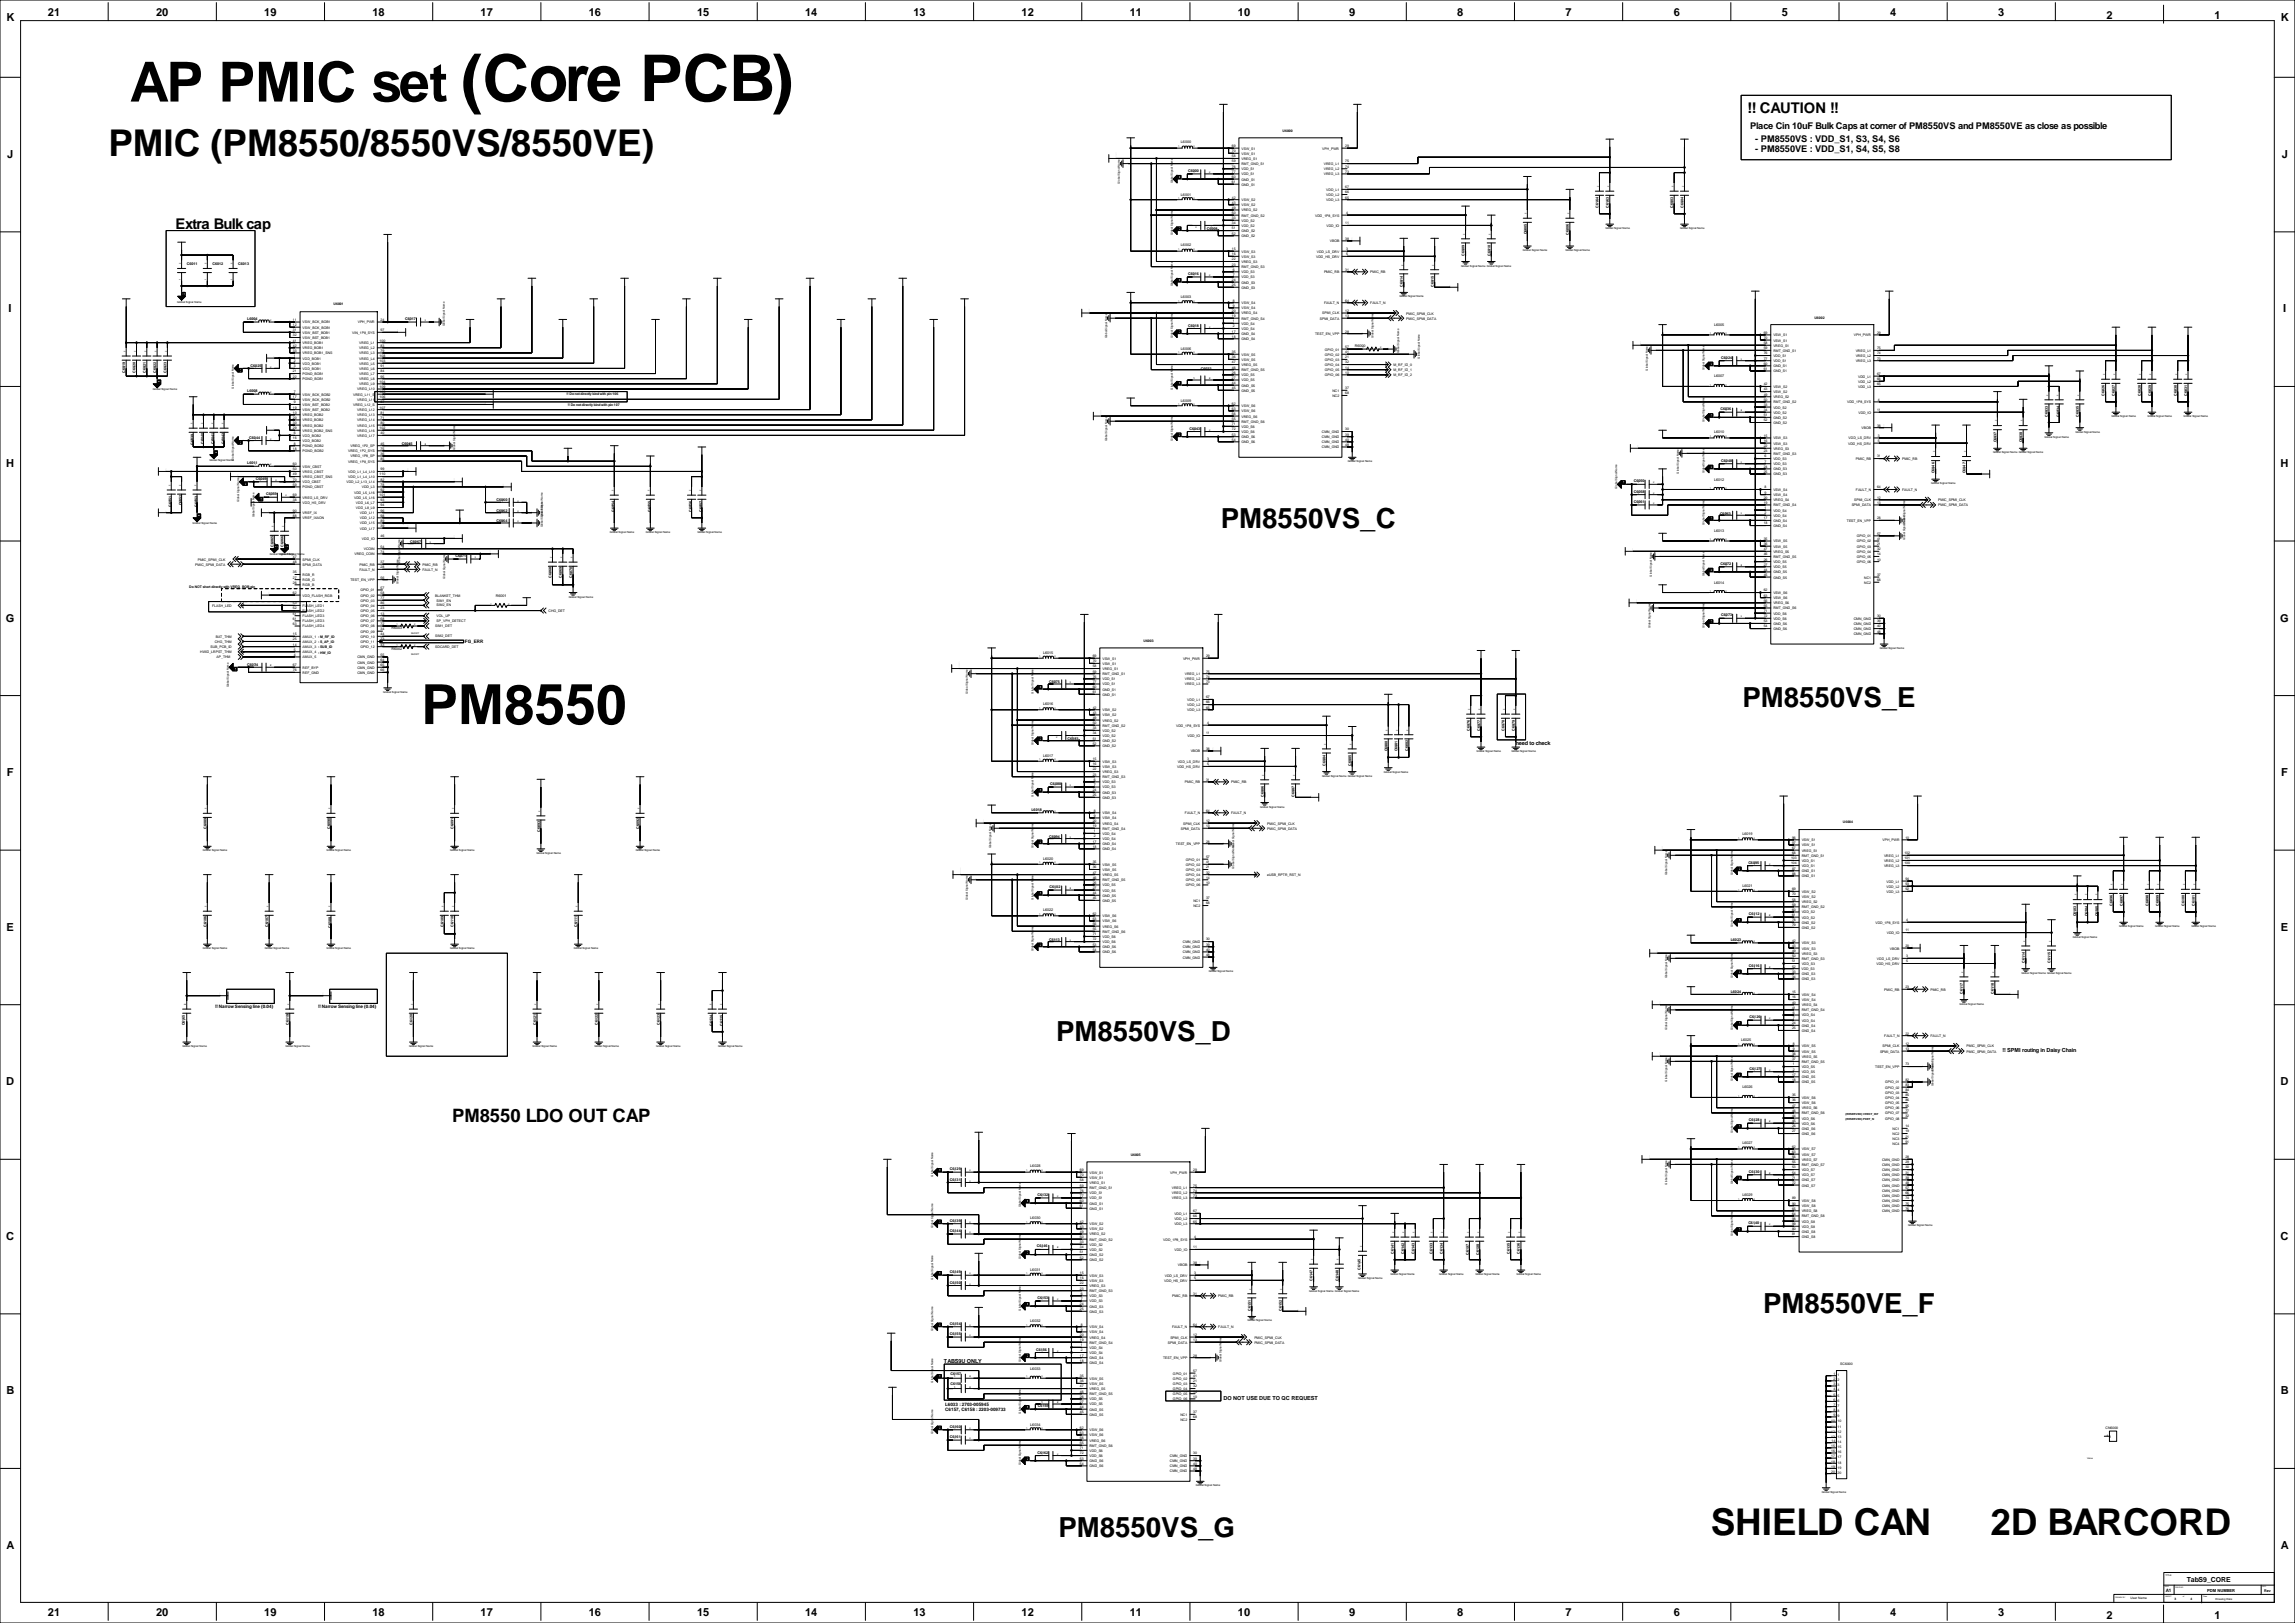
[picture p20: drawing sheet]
<svg xmlns="http://www.w3.org/2000/svg" width="2263mm" height="1600mm" viewBox="0 0 2263 1600" stroke-linecap="round" stroke-linejoin="round" font-family="sans-serif">
<defs><g id="words">
<text font-size="63.6" x="455" y="100">(Core PCB)</text>
<g font-size="54.5">
<text x="128" y="100">AP PMIC set</text>
<text x="415" y="714">PM8550</text>
</g>
<g font-size="36.4">
<text x="107" y="154">PMIC (PM8550/8550VS/8550VE)</text>
<text x="1687" y="1513">SHIELD CAN</text>
<text x="1962" y="1513">2D BARCORD</text>
</g>
<g font-size="27.3">
<text x="1204" y="521">PM8550VS_C</text>
<text x="1718" y="697">PM8550VS_E</text>
<text x="1041" y="1026">PM8550VS_D</text>
<text x="1738" y="1294">PM8550VE_F</text>
<text x="1044" y="1515">PM8550VS_G</text>
</g>
<text font-size="18.2" x="446" y="1106">PM8550 LDO OUT CAP</text>
<g font-size="14.5">
<text x="1723" y="111">!! CAUTION !!</text>
<text x="173" y="225">Extra Bulk cap</text>
</g>
<g font-size="10.9">
<text x="47" y="16">21</text>
<text x="154" y="16">20</text>
<text x="261" y="16">19</text>
<text x="367" y="16">18</text>
<text x="474" y="16">17</text>
<text x="581" y="16">16</text>
<text x="687" y="16">15</text>
<text x="794" y="16">14</text>
<text x="901" y="16">13</text>
<text x="1007" y="16">12</text>
<text x="1114" y="16">11</text>
<text x="1220" y="16">10</text>
<text x="1330" y="16">9</text>
<text x="1437" y="16">8</text>
<text x="1543" y="16">7</text>
<text x="1650" y="16">6</text>
<text x="1757" y="16">5</text>
<text x="1863" y="16">4</text>
<text x="1970" y="16">3</text>
<text x="6" y="21">K</text>
<text x="2077" y="19">2</text>
<text x="2183" y="19">1</text>
<text x="2249" y="21">K</text>
<text x="7" y="156">J</text>
<text x="2250" y="156">J</text>
<text x="8" y="308">I</text>
<text x="2251" y="308">I</text>
<text x="6" y="460">H</text>
<text x="2249" y="460">H</text>
<text x="6" y="613">G</text>
<text x="2248" y="613">G</text>
<text x="7" y="765">F</text>
<text x="2249" y="765">F</text>
<text x="6" y="917">E</text>
<text x="2249" y="917">E</text>
<text x="6" y="1070">D</text>
<text x="2249" y="1070">D</text>
<text x="6" y="1222">C</text>
<text x="2249" y="1222">C</text>
<text x="6" y="1375">B</text>
<text x="2249" y="1375">B</text>
<text x="6" y="1527">A</text>
<text x="2249" y="1527">A</text>
<text x="47" y="1593">21</text>
<text x="154" y="1593">20</text>
<text x="261" y="1593">19</text>
<text x="367" y="1593">18</text>
<text x="474" y="1593">17</text>
<text x="581" y="1593">16</text>
<text x="687" y="1593">15</text>
<text x="794" y="1593">14</text>
<text x="901" y="1593">13</text>
<text x="1007" y="1593">12</text>
<text x="1114" y="1593">11</text>
<text x="1220" y="1593">10</text>
<text x="1330" y="1593">9</text>
<text x="1437" y="1593">8</text>
<text x="1543" y="1593">7</text>
<text x="1650" y="1593">6</text>
<text x="1757" y="1593">5</text>
<text x="1863" y="1593">4</text>
<text x="1970" y="1593">3</text>
<text x="2077" y="1595">2</text>
<text x="2183" y="1595">1</text>
</g>
<g font-size="9.1">
<text x="1726" y="127">Place Cin 10uF Bulk Caps at corner of PM8550VS and PM8550VE as close as possible</text>
<text x="1731" y="140">- PM8550VS : VDD_S1, S3, S4, S6</text>
<text x="1731" y="150">- PM8550VE : VDD_S1, S4, S5, S8</text>
</g>
<text font-size="6.8" x="2156" y="1559">TabS9_CORE</text>
<g font-size="5.5">
<text x="1494" y="734">need to check</text>
<text x="1974" y="1037">!! SPMI routing in Daisy Chain</text>
<text x="931" y="1343">TABS9U ONLY</text>
<text x="1206" y="1380">DO NOT USE DUE TO QC REQUEST</text>
</g>
<g font-size="4.5">
<text x="458" y="634">FG_ERR</text>
<text x="212" y="993">!! Narrow Sensing line (0.04)</text>
<text x="314" y="993">!! Narrow Sensing line (0.04)</text>
<text x="932" y="1385">L6033 : 2703-005945</text>
<text x="932" y="1391">C6157, C6158 : 2203-009733</text>
<text x="2135" y="1569">A1</text>
</g>
<text font-size="4.1" x="2176" y="1569">PDM NUMBER</text>
<g font-size="3.6">
<text x="1164" y="141">L6000</text>
<text x="1171" y="170">C6000</text>
<text x="1164" y="193">L6001</text>
<text x="1576" y="205" transform="rotate(-90 1576 205)">C6164</text>
<text x="1586" y="205" transform="rotate(-90 1586 205)">C6163</text>
<text x="1650" y="205" transform="rotate(-90 1650 205)">C6003</text>
<text x="1660" y="205" transform="rotate(-90 1660 205)">C6004</text>
<text x="1190" y="226">C6008</text>
<text x="1505" y="231" transform="rotate(-90 1505 231)">C6005</text>
<text x="1547" y="232" transform="rotate(-90 1547 232)">C6006</text>
<text x="1164" y="243">L6002</text>
<text x="1444" y="252" transform="rotate(-90 1444 252)">C6009</text>
<text x="1469" y="252" transform="rotate(-90 1469 252)">C6010</text>
<text x="184" y="262">C6011</text>
<text x="210" y="262">C6012</text>
<text x="235" y="262">C6013</text>
<text x="1171" y="271">C6016</text>
<text x="1383" y="282" transform="rotate(-90 1383 282)">C6014</text>
<text x="1414" y="282" transform="rotate(-90 1414 282)">C6015</text>
<text x="1164" y="294">L6003</text>
<text x="244" y="316">L6004</text>
<text x="399" y="316">C6017</text>
<text x="1171" y="322">C6018</text>
<text x="1690" y="321">L6005</text>
<text x="1336" y="342">R6000</text>
<text x="1164" y="345">L6006</text>
<text x="1697" y="354">C6024</text>
<text x="247" y="361">C6025</text>
<text x="1184" y="364">C6032</text>
<text x="124" y="367" transform="rotate(-90 124 367)">C6019</text>
<text x="134" y="367" transform="rotate(-90 134 367)">C6020</text>
<text x="144" y="367" transform="rotate(-90 144 367)">C6021</text>
<text x="154" y="367" transform="rotate(-90 154 367)">C6022</text>
<text x="164" y="367" transform="rotate(-90 164 367)">C6023</text>
<text x="1690" y="372">L6007</text>
<text x="244" y="387">L6008</text>
<text x="2075" y="390" transform="rotate(-90 2075 390)">C6026</text>
<text x="2085" y="390" transform="rotate(-90 2085 390)">C6027</text>
<text x="2111" y="390" transform="rotate(-90 2111 390)">C6028</text>
<text x="2121" y="390" transform="rotate(-90 2121 390)">C6029</text>
<text x="2146" y="390" transform="rotate(-90 2146 390)">C6030</text>
<text x="2156" y="390" transform="rotate(-90 2156 390)">C6031</text>
<text x="1164" y="397">L6009</text>
<text x="1696" y="404">C6036</text>
<text x="2019" y="411" transform="rotate(-90 2019 411)">C6033</text>
<text x="2031" y="411" transform="rotate(-90 2031 411)">C6034</text>
<text x="2050" y="411" transform="rotate(-90 2050 411)">C6035</text>
<text x="1173" y="424">C6043</text>
<text x="1690" y="427">L6010</text>
<text x="201" y="437" transform="rotate(-90 201 437)">C6040</text>
<text x="211" y="437" transform="rotate(-90 211 437)">C6041</text>
<text x="221" y="437" transform="rotate(-90 221 437)">C6042</text>
<text x="246" y="432">C6044</text>
<text x="1968" y="436" transform="rotate(-90 1968 436)">C6037</text>
<text x="1994" y="436" transform="rotate(-90 1994 436)">C6038</text>
<text x="191" y="439" transform="rotate(-90 191 439)">C6039</text>
<text x="396" y="438">C6045</text>
<text x="1697" y="455">C6048</text>
<text x="244" y="458">L6011</text>
<text x="1907" y="467" transform="rotate(-90 1907 467)">C6046</text>
<text x="1938" y="467" transform="rotate(-90 1938 467)">C6047</text>
<text x="252" y="473">C6049</text>
<text x="1690" y="474">L6012</text>
<text x="1611" y="476">C6050</text>
<text x="1611" y="486">C6058</text>
<text x="262" y="488">C6059</text>
<text x="490" y="493">C6060</text>
<text x="1611" y="496">C6061</text>
<text x="169" y="500" transform="rotate(-90 169 500)">C6051</text>
<text x="179" y="498" transform="rotate(-90 179 498)">C6052</text>
<text x="195" y="500" transform="rotate(-90 195 500)">C6053</text>
<text x="490" y="505">C6062</text>
<text x="606" y="505" transform="rotate(-90 606 505)">C6054</text>
<text x="642" y="505" transform="rotate(-90 642 505)">C6055</text>
<text x="682" y="505" transform="rotate(-90 682 505)">C6056</text>
<text x="692" y="505" transform="rotate(-90 692 505)">C6057</text>
<text x="1696" y="507">C6063</text>
<text x="490" y="515">C6064</text>
<text x="1690" y="524">L6013</text>
<text x="270" y="539" transform="rotate(-90 270 539)">C6065</text>
<text x="280" y="539" transform="rotate(-90 280 539)">C6066</text>
<text x="405" y="535">C6067</text>
<text x="449" y="549">C6071</text>
<text x="1696" y="557">C6072</text>
<text x="544" y="569" transform="rotate(-90 544 569)">C6068</text>
<text x="554" y="569" transform="rotate(-90 554 569)">C6069</text>
<text x="564" y="569" transform="rotate(-90 564 569)">C6070</text>
<text x="1690" y="575">L6014</text>
<text x="489" y="589">R6001</text>
<text x="1697" y="608">C6073</text>
<text x="386" y="620">R6003</text>
<text x="386" y="640">R6002</text>
<text x="1028" y="644">L6015</text>
<text x="244" y="657">C6074</text>
<text x="1034" y="674">C6075</text>
<text x="1028" y="695">L6016</text>
<text x="1449" y="720" transform="rotate(-90 1449 720)">C6076</text>
<text x="1459" y="720" transform="rotate(-90 1459 720)">C6077</text>
<text x="1483" y="720" transform="rotate(-90 1483 720)">C6078</text>
<text x="1494" y="720" transform="rotate(-90 1494 720)">C6079</text>
<text x="1053" y="729">C6083</text>
<text x="1368" y="741" transform="rotate(-90 1368 741)">C6080</text>
<text x="1378" y="741" transform="rotate(-90 1378 741)">C6081</text>
<text x="1388" y="740" transform="rotate(-90 1388 740)">C6082</text>
<text x="1028" y="746">L6017</text>
<text x="1307" y="755" transform="rotate(-90 1307 755)">C6084</text>
<text x="1332" y="755" transform="rotate(-90 1332 755)">C6085</text>
<text x="1036" y="774">C6088</text>
<text x="1246" y="785" transform="rotate(-90 1246 785)">C6086</text>
<text x="1276" y="785" transform="rotate(-90 1276 785)">C6087</text>
<text x="1017" y="799">L6018</text>
<text x="203" y="817" transform="rotate(-90 203 817)">C6089</text>
<text x="325" y="817" transform="rotate(-90 325 817)">C6090</text>
<text x="447" y="817" transform="rotate(-90 447 817)">C6091</text>
<text x="533" y="820" transform="rotate(-90 533 820)">C6093</text>
<text x="630" y="817" transform="rotate(-90 630 817)">C6092</text>
<text x="1034" y="826">C6094</text>
<text x="1718" y="823">L6019</text>
<text x="1028" y="847">L6020</text>
<text x="1724" y="851">C6095</text>
<text x="1035" y="875">C6102</text>
<text x="1718" y="874">L6021</text>
<text x="2083" y="893" transform="rotate(-90 2083 893)">C6096</text>
<text x="2093" y="893" transform="rotate(-90 2093 893)">C6097</text>
<text x="2118" y="893" transform="rotate(-90 2118 893)">C6098</text>
<text x="2128" y="893" transform="rotate(-90 2128 893)">C6099</text>
<text x="2154" y="893" transform="rotate(-90 2154 893)">C6100</text>
<text x="2164" y="893" transform="rotate(-90 2164 893)">C6101</text>
<text x="1028" y="898">L6022</text>
<text x="1724" y="902">C6112</text>
<text x="2047" y="903" transform="rotate(-90 2047 903)">C6103</text>
<text x="2059" y="903" transform="rotate(-90 2059 903)">C6104</text>
<text x="2069" y="903" transform="rotate(-90 2069 903)">C6105</text>
<text x="203" y="913" transform="rotate(-90 203 913)">C6106</text>
<text x="264" y="913" transform="rotate(-90 264 913)">C6107</text>
<text x="327" y="915" transform="rotate(-90 327 915)">C6108</text>
<text x="437" y="913" transform="rotate(-90 437 913)">C6109</text>
<text x="447" y="913" transform="rotate(-90 447 913)">C6110</text>
<text x="569" y="913" transform="rotate(-90 569 913)">C6111</text>
<text x="1034" y="928">C6113</text>
<text x="1707" y="928">L6023</text>
<text x="1724" y="953">C6116</text>
<text x="1996" y="949" transform="rotate(-90 1996 949)">C6114</text>
<text x="2022" y="949" transform="rotate(-90 2022 949)">C6115</text>
<text x="1707" y="978">L6024</text>
<text x="1935" y="979" transform="rotate(-90 1935 979)">C6117</text>
<text x="1966" y="979" transform="rotate(-90 1966 979)">C6118</text>
<text x="1725" y="1004">C6126</text>
<text x="182" y="1011" transform="rotate(-90 182 1011)">C6165</text>
<text x="285" y="1010" transform="rotate(-90 285 1010)">C6119</text>
<text x="407" y="1010" transform="rotate(-90 407 1010)">C6120</text>
<text x="529" y="1010" transform="rotate(-90 529 1010)">C6121</text>
<text x="589" y="1010" transform="rotate(-90 589 1010)">C6122</text>
<text x="650" y="1010" transform="rotate(-90 650 1010)">C6123</text>
<text x="702" y="1011" transform="rotate(-90 702 1011)">C6124</text>
<text x="713" y="1011" transform="rotate(-90 713 1011)">C6125</text>
<text x="1717" y="1026">L6025</text>
<text x="1725" y="1055">C6127</text>
<text x="1718" y="1073">L6026</text>
<text x="1724" y="1105">C6128</text>
<text x="1718" y="1128">L6027</text>
<text x="1016" y="1151">L6028</text>
<text x="937" y="1154">C6129</text>
<text x="1724" y="1156">C6130</text>
<text x="937" y="1164">C6131</text>
<text x="1023" y="1179">C6132</text>
<text x="1718" y="1179">L6029</text>
<text x="937" y="1204">C6139</text>
<text x="1016" y="1202">L6030</text>
<text x="1724" y="1207">C6140</text>
<text x="937" y="1215">C6144</text>
<text x="1022" y="1230">C6146</text>
<text x="1374" y="1236" transform="rotate(-90 1374 1236)">C6141</text>
<text x="1384" y="1236" transform="rotate(-90 1384 1236)">C6142</text>
<text x="1394" y="1236" transform="rotate(-90 1394 1236)">C6143</text>
<text x="1412" y="1236" transform="rotate(-90 1412 1236)">C6133</text>
<text x="1422" y="1236" transform="rotate(-90 1422 1236)">C6134</text>
<text x="1488" y="1236" transform="rotate(-90 1488 1236)">C6135</text>
<text x="1499" y="1236" transform="rotate(-90 1499 1236)">C6136</text>
<text x="1448" y="1237" transform="rotate(-90 1448 1237)">C6137</text>
<text x="1458" y="1237" transform="rotate(-90 1458 1237)">C6138</text>
<text x="1016" y="1252">L6031</text>
<text x="1341" y="1252" transform="rotate(-90 1341 1252)">C6145</text>
<text x="937" y="1255">C6149</text>
<text x="937" y="1265">C6150</text>
<text x="1294" y="1263" transform="rotate(-90 1294 1263)">C6147</text>
<text x="1320" y="1263" transform="rotate(-90 1320 1263)">C6148</text>
<text x="1023" y="1281">C6153</text>
<text x="1233" y="1292" transform="rotate(-90 1233 1292)">C6151</text>
<text x="1264" y="1292" transform="rotate(-90 1264 1292)">C6152</text>
<text x="937" y="1306">C6154</text>
<text x="1016" y="1303">L6032</text>
<text x="937" y="1316">C6155</text>
<text x="1022" y="1331">C6156</text>
<text x="937" y="1355">C6157</text>
<text x="1016" y="1350">L6033</text>
<text x="937" y="1365">C6158</text>
<text x="1023" y="1387">C6159</text>
<text x="937" y="1408">C6160</text>
<text x="1016" y="1406">L6034</text>
<text x="937" y="1418">C6161</text>
<text x="1023" y="1433">C6162</text>
<text x="2232" y="1569">Rev</text>
</g>
<g font-size="3.4">
<text x="1265" y="130">U6000</text>
<text x="1214" y="145">69</text>
<text x="1224" y="147">VSW_S1</text>
<text x="1304" y="148">VPH_PWR</text>
<text x="1326" y="145">29</text>
<text x="1214" y="150">70</text>
<text x="1214" y="155">58</text>
<text x="1224" y="153">VSW_S1</text>
<text x="1214" y="160">59</text>
<text x="1224" y="158">VREG_S1</text>
<text x="1326" y="160">75</text>
<text x="1214" y="165">76</text>
<text x="1224" y="168">VDD_S1</text>
<text x="1224" y="163">RMT_GND_S1</text>
<text x="1305" y="168">VREG_L2</text>
<text x="1305" y="163">VREG_L1</text>
<text x="1326" y="165">74</text>
<text x="1214" y="170">77</text>
<text x="1224" y="173">VDD_S1</text>
<text x="1305" y="173">VREG_L3</text>
<text x="1326" y="170">73</text>
<text x="1214" y="175">60</text>
<text x="1224" y="178">GND_S1</text>
<text x="1214" y="180">61</text>
<text x="1224" y="183">GND_S1</text>
<text x="1326" y="186">67</text>
<text x="1308" y="188">VDD_L1</text>
<text x="1326" y="191">66</text>
<text x="1214" y="196">42</text>
<text x="1308" y="193">VDD_L2</text>
<text x="1326" y="196">65</text>
<text x="1214" y="201">43</text>
<text x="1224" y="198">VSW_S2</text>
<text x="1224" y="203">VSW_S2</text>
<text x="1308" y="198">VDD_L3</text>
<text x="1214" y="206">49</text>
<text x="1224" y="208">VREG_S2</text>
<text x="1214" y="211">50</text>
<text x="1224" y="213">RMT_GND_S2</text>
<text x="1297" y="213">VDD_1P8_SYS</text>
<text x="1327" y="211">4</text>
<text x="1214" y="221">34</text>
<text x="1214" y="216">33</text>
<text x="1224" y="219">VDD_S2</text>
<text x="1326" y="221">11</text>
<text x="1214" y="226">51</text>
<text x="1224" y="224">VDD_S2</text>
<text x="1308" y="224">VDD_IO</text>
<text x="1214" y="231">52</text>
<text x="1224" y="229">GND_S2</text>
<text x="1224" y="234">GND_S2</text>
<text x="1311" y="239">VBOB</text>
<text x="1326" y="236">38</text>
<text x="1214" y="247">15</text>
<text x="1214" y="252">16</text>
<text x="1224" y="249">VSW_S3</text>
<text x="1298" y="249">VDD_LS_DRV</text>
<text x="1327" y="252">5</text>
<text x="1327" y="247">3</text>
<text x="1214" y="257">22</text>
<text x="1224" y="254">VSW_S3</text>
<text x="1298" y="254">VDD_HS_DRV</text>
<text x="1214" y="262">23</text>
<text x="1224" y="259">VREG_S3</text>
<text x="1215" y="267">6</text>
<text x="1224" y="269">VDD_S3</text>
<text x="1224" y="264">RMT_GND_S3</text>
<text x="1305" y="269">PMIC_RB</text>
<text x="1326" y="267">31</text>
<text x="1351" y="269">PMIC_RB</text>
<text x="1215" y="272">7</text>
<text x="1224" y="274">VDD_S3</text>
<text x="1214" y="277">24</text>
<text x="1224" y="280">GND_S3</text>
<text x="1214" y="282">25</text>
<text x="1224" y="285">GND_S3</text>
<text x="1215" y="297">8</text>
<text x="1224" y="300">VSW_S4</text>
<text x="1305" y="300">FAULT_N</text>
<text x="1326" y="297">64</text>
<text x="1351" y="300">FAULT_N</text>
<text x="329" y="301">U6001</text>
<text x="1215" y="302">9</text>
<text x="1224" y="305">VSW_S4</text>
<text x="1214" y="307">20</text>
<text x="1224" y="310">VREG_S4</text>
<text x="1304" y="310">SPMI_CLK</text>
<text x="1326" y="307">12</text>
<text x="1387" y="310">PMIC_SPMI_CLK</text>
<text x="289" y="316">11</text>
<text x="375" y="316">24</text>
<text x="1214" y="313">19</text>
<text x="1215" y="318">1</text>
<text x="1224" y="315">RMT_GND_S4</text>
<text x="1301" y="315">SPMI_DATA</text>
<text x="1326" y="313">13</text>
<text x="1387" y="315">PMIC_SPMI_DATA</text>
<text x="1789" y="314">U6002</text>
<text x="289" y="321">12</text>
<text x="298" y="319">VSW_BCK_BOB1</text>
<text x="298" y="324">VSW_BCK_BOB1</text>
<text x="353" y="319">VPH_PWR</text>
<text x="1215" y="323">2</text>
<text x="1224" y="320">VDD_S4</text>
<text x="289" y="326">31</text>
<text x="298" y="329">VSW_BST_BOB1</text>
<text x="347" y="329">VIN_1P8_SYS</text>
<text x="375" y="326">97</text>
<text x="1214" y="328">17</text>
<text x="1224" y="325">VDD_S4</text>
<text x="1326" y="328">28</text>
<text x="1739" y="329">69</text>
<text x="1851" y="329">29</text>
<text x="289" y="332">32</text>
<text x="298" y="334">VSW_BST_BOB1</text>
<text x="1214" y="333">18</text>
<text x="1224" y="330">GND_S4</text>
<text x="1224" y="335">GND_S4</text>
<text x="1297" y="330">TEST_EN_VPP</text>
<text x="1739" y="334">70</text>
<text x="1748" y="332">VSW_S1</text>
<text x="1828" y="332">VPH_PWR</text>
<text x="289" y="342">42</text>
<text x="289" y="337">41</text>
<text x="298" y="339">VREG_BOB1</text>
<text x="354" y="339">VREG_L1</text>
<text x="374" y="337">100</text>
<text x="375" y="342">83</text>
<text x="1739" y="339">58</text>
<text x="1748" y="342">VREG_S1</text>
<text x="1748" y="337">VSW_S1</text>
<text x="289" y="347">33</text>
<text x="298" y="344">VREG_BOB1</text>
<text x="354" y="344">VREG_L2</text>
<text x="375" y="347">79</text>
<text x="1306" y="346">GPIO_01</text>
<text x="1326" y="343">57</text>
<text x="1739" y="344">59</text>
<text x="1748" y="347">RMT_GND_S1</text>
<text x="1830" y="347">VREG_L1</text>
<text x="1851" y="344">75</text>
<text x="290" y="352">1</text>
<text x="298" y="349">VREG_BOB1_SNS</text>
<text x="354" y="349">VREG_L3</text>
<text x="374" y="352">108</text>
<text x="1214" y="353">36</text>
<text x="1214" y="348">35</text>
<text x="1224" y="351">VSW_S5</text>
<text x="1306" y="351">GPIO_02</text>
<text x="1326" y="348">41</text>
<text x="1326" y="353">21</text>
<text x="1739" y="349">76</text>
<text x="1748" y="352">VDD_S1</text>
<text x="1830" y="352">VREG_L2</text>
<text x="1851" y="349">74</text>
<text x="290" y="357">2</text>
<text x="298" y="354">VDD_BOB1</text>
<text x="298" y="360">VDD_BOB1</text>
<text x="354" y="354">VREG_L4</text>
<text x="354" y="360">VREG_L5</text>
<text x="374" y="357">103</text>
<text x="1214" y="358">47</text>
<text x="1224" y="356">VSW_S5</text>
<text x="1306" y="356">GPIO_03</text>
<text x="1326" y="358">32</text>
<text x="1739" y="360">60</text>
<text x="1739" y="354">77</text>
<text x="1748" y="357">VDD_S1</text>
<text x="1830" y="357">VREG_L3</text>
<text x="1851" y="354">73</text>
<text x="290" y="362">3</text>
<text x="298" y="365">VDD_BOB1</text>
<text x="354" y="365">VREG_L6</text>
<text x="375" y="362">91</text>
<text x="1214" y="363">46</text>
<text x="1224" y="361">VREG_S5</text>
<text x="1224" y="366">RMT_GND_S5</text>
<text x="1306" y="366">GPIO_05</text>
<text x="1306" y="361">GPIO_04</text>
<text x="1326" y="363">14</text>
<text x="1374" y="360">M_RF_ID_0</text>
<text x="1374" y="365">M_RF_ID_1</text>
<text x="1739" y="365">61</text>
<text x="1748" y="362">GND_S1</text>
<text x="289" y="367">21</text>
<text x="298" y="370">PGND_BOB1</text>
<text x="354" y="370">VREG_L7</text>
<text x="375" y="367">84</text>
<text x="1214" y="368">26</text>
<text x="1224" y="371">VDD_S5</text>
<text x="1306" y="371">GPIO_06</text>
<text x="1326" y="368">10</text>
<text x="1374" y="371">M_RF_ID_2</text>
<text x="1748" y="367">GND_S1</text>
<text x="1851" y="370">67</text>
<text x="289" y="372">22</text>
<text x="298" y="375">PGND_BOB1</text>
<text x="354" y="375">VREG_L8</text>
<text x="374" y="377">104</text>
<text x="375" y="372">95</text>
<text x="1214" y="373">27</text>
<text x="1224" y="376">VDD_S5</text>
<text x="1832" y="372">VDD_L1</text>
<text x="1832" y="377">VDD_L2</text>
<text x="1851" y="375">66</text>
<text x="354" y="380">VREG_L9</text>
<text x="374" y="382">109</text>
<text x="1214" y="384">45</text>
<text x="1214" y="379">44</text>
<text x="1224" y="381">GND_S5</text>
<text x="1326" y="384">37</text>
<text x="1739" y="380">42</text>
<text x="1748" y="382">VSW_S2</text>
<text x="1832" y="382">VDD_L3</text>
<text x="1851" y="380">65</text>
<text x="290" y="387">7</text>
<text x="298" y="390">VSW_BCK_BOB2</text>
<text x="348" y="390">VREG_L11_S</text>
<text x="352" y="385">VREG_L10</text>
<text x="374" y="387">105</text>
<text x="559" y="389">!! Do not directly bind with pin 106</text>
<text x="1224" y="386">GND_S5</text>
<text x="1314" y="386">NC1</text>
<text x="1326" y="389">68</text>
<text x="1739" y="390">49</text>
<text x="1739" y="385">43</text>
<text x="1748" y="387">VSW_S2</text>
<text x="289" y="393">17</text>
<text x="298" y="395">VSW_BCK_BOB2</text>
<text x="352" y="395">VREG_L11</text>
<text x="374" y="393">106</text>
<text x="1314" y="391">NC2</text>
<text x="1739" y="395">50</text>
<text x="1748" y="393">VREG_S2</text>
<text x="1852" y="395">4</text>
<text x="290" y="398">9</text>
<text x="298" y="400">VSW_BST_BOB2</text>
<text x="348" y="400">VREG_L12_S</text>
<text x="375" y="398">87</text>
<text x="560" y="400">!! Do not directly bind with pin 107</text>
<text x="1214" y="399">62</text>
<text x="1224" y="401">VSW_S6</text>
<text x="1739" y="400">33</text>
<text x="1748" y="398">RMT_GND_S2</text>
<text x="1821" y="398">VDD_1P8_SYS</text>
<text x="289" y="408">10</text>
<text x="289" y="403">19</text>
<text x="298" y="405">VSW_BST_BOB2</text>
<text x="352" y="405">VREG_L12</text>
<text x="374" y="403">107</text>
<text x="375" y="408">81</text>
<text x="1214" y="404">63</text>
<text x="1224" y="406">VSW_S6</text>
<text x="1739" y="405">34</text>
<text x="1748" y="403">VDD_S2</text>
<text x="1748" y="408">VDD_S2</text>
<text x="1832" y="408">VDD_IO</text>
<text x="1851" y="405">11</text>
<text x="289" y="413">20</text>
<text x="298" y="410">VREG_BOB2</text>
<text x="352" y="410">VREG_L13</text>
<text x="375" y="413">71</text>
<text x="1214" y="409">56</text>
<text x="1224" y="412">VREG_S6</text>
<text x="1739" y="410">51</text>
<text x="1748" y="413">GND_S2</text>
<text x="289" y="418">30</text>
<text x="298" y="415">VREG_BOB2</text>
<text x="352" y="415">VREG_L14</text>
<text x="375" y="418">80</text>
<text x="1214" y="419">71</text>
<text x="1214" y="414">55</text>
<text x="1224" y="417">RMT_GND_S6</text>
<text x="1739" y="415">52</text>
<text x="1748" y="418">GND_S2</text>
<text x="289" y="423">29</text>
<text x="298" y="420">VREG_BOB2</text>
<text x="298" y="426">VREG_BOB2_SNS</text>
<text x="352" y="420">VREG_L15</text>
<text x="352" y="426">VREG_L16</text>
<text x="374" y="423">102</text>
<text x="1214" y="424">72</text>
<text x="1224" y="422">VDD_S6</text>
<text x="1326" y="424">30</text>
<text x="1835" y="423">VBOB</text>
<text x="1851" y="420">38</text>
<text x="290" y="428">6</text>
<text x="298" y="431">VDD_BOB2</text>
<text x="352" y="431">VREG_L17</text>
<text x="375" y="428">40</text>
<text x="1214" y="429">53</text>
<text x="1224" y="427">VDD_S6</text>
<text x="1224" y="432">GND_S6</text>
<text x="1303" y="427">CMN_GND</text>
<text x="1303" y="432">CMN_GND</text>
<text x="1326" y="429">39</text>
<text x="1739" y="431">15</text>
<text x="1852" y="431">3</text>
<text x="289" y="433">16</text>
<text x="298" y="436">VDD_BOB2</text>
<text x="1214" y="434">54</text>
<text x="1224" y="437">GND_S6</text>
<text x="1303" y="437">CMN_GND</text>
<text x="1326" y="434">40</text>
<text x="1739" y="436">16</text>
<text x="1748" y="433">VSW_S3</text>
<text x="1823" y="433">VDD_LS_DRV</text>
<text x="1852" y="436">5</text>
<text x="289" y="443">18</text>
<text x="290" y="438">8</text>
<text x="298" y="441">PGND_BOB2</text>
<text x="346" y="441">VREG_1P2_SP</text>
<text x="375" y="443">75</text>
<text x="375" y="438">45</text>
<text x="1303" y="442">CMN_GND</text>
<text x="1326" y="440">48</text>
<text x="1739" y="441">22</text>
<text x="1748" y="438">VSW_S3</text>
<text x="1748" y="443">VREG_S3</text>
<text x="1822" y="438">VDD_HS_DRV</text>
<text x="298" y="446">PGND_BOB2</text>
<text x="343" y="446">VREG_1P2_SYS</text>
<text x="375" y="448">36</text>
<text x="1739" y="446">23</text>
<text x="1748" y="448">RMT_GND_S3</text>
<text x="346" y="451">VREG_1P8_SP</text>
<text x="375" y="453">85</text>
<text x="1740" y="451">6</text>
<text x="1748" y="453">VDD_S3</text>
<text x="1830" y="453">PMIC_RB</text>
<text x="1851" y="451">31</text>
<text x="1875" y="454">PMIC_RB</text>
<text x="289" y="459">60</text>
<text x="298" y="461">VSW_CBST</text>
<text x="343" y="456">VREG_1P8_SYS</text>
<text x="1739" y="461">24</text>
<text x="1740" y="456">7</text>
<text x="1748" y="459">VDD_S3</text>
<text x="289" y="464">50</text>
<text x="298" y="466">VREG_CBST</text>
<text x="343" y="466">VDD_L1_L4_L10</text>
<text x="375" y="464">99</text>
<text x="1739" y="466">25</text>
<text x="1748" y="464">GND_S3</text>
<text x="289" y="469">49</text>
<text x="289" y="474">70</text>
<text x="298" y="471">VREG_CBST_SNS</text>
<text x="343" y="471">VDD_L1_L4_L10</text>
<text x="374" y="469">110</text>
<text x="375" y="474">82</text>
<text x="1748" y="469">GND_S3</text>
<text x="289" y="479">59</text>
<text x="298" y="476">VDD_CBST</text>
<text x="342" y="476">VDD_L2_L13_L14</text>
<text x="375" y="479">78</text>
<text x="298" y="481">PGND_CBST</text>
<text x="357" y="481">VDD_L3</text>
<text x="375" y="484">92</text>
<text x="1740" y="481">8</text>
<text x="1748" y="484">VSW_S4</text>
<text x="1830" y="484">FAULT_N</text>
<text x="1851" y="481">64</text>
<text x="1875" y="484">FAULT_N</text>
<text x="289" y="489">69</text>
<text x="298" y="492">VREG_LS_DRV</text>
<text x="349" y="486">VDD_L5_L16</text>
<text x="349" y="492">VDD_L5_L16</text>
<text x="374" y="489">101</text>
<text x="1739" y="492">20</text>
<text x="1740" y="486">9</text>
<text x="1748" y="489">VSW_S4</text>
<text x="1851" y="492">12</text>
<text x="289" y="494">38</text>
<text x="298" y="497">VDD_HS_DRV</text>
<text x="351" y="497">VDD_L6_L7</text>
<text x="375" y="494">93</text>
<text x="1739" y="497">19</text>
<text x="1748" y="494">VREG_S4</text>
<text x="1828" y="494">SPMI_CLK</text>
<text x="1851" y="497">13</text>
<text x="1911" y="494">PMIC_SPMI_CLK</text>
<text x="351" y="502">VDD_L8_L9</text>
<text x="375" y="499">94</text>
<text x="1740" y="502">1</text>
<text x="1748" y="499">RMT_GND_S4</text>
<text x="1826" y="499">SPMI_DATA</text>
<text x="1911" y="499">PMIC_SPMI_DATA</text>
<text x="289" y="504">90</text>
<text x="289" y="509">88</text>
<text x="298" y="507">VREF_IX</text>
<text x="355" y="507">VDD_L11</text>
<text x="375" y="509">98</text>
<text x="375" y="504">96</text>
<text x="1740" y="507">2</text>
<text x="1748" y="504">VDD_S4</text>
<text x="1748" y="509">VDD_S4</text>
<text x="298" y="512">VREF_IXAON</text>
<text x="355" y="512">VDD_L12</text>
<text x="375" y="514">89</text>
<text x="1739" y="512">17</text>
<text x="1748" y="514">GND_S4</text>
<text x="1821" y="514">TEST_EN_VPP</text>
<text x="1851" y="512">28</text>
<text x="355" y="517">VDD_L15</text>
<text x="375" y="519">39</text>
<text x="1739" y="517">18</text>
<text x="1748" y="519">GND_S4</text>
<text x="355" y="522">VDD_L17</text>
<text x="1851" y="527">57</text>
<text x="357" y="532">VDD_IO</text>
<text x="375" y="530">46</text>
<text x="1739" y="532">35</text>
<text x="1831" y="530">GPIO_01</text>
<text x="1851" y="532">41</text>
<text x="375" y="540">54</text>
<text x="1739" y="537">36</text>
<text x="1748" y="535">VSW_S5</text>
<text x="1748" y="540">VSW_S5</text>
<text x="1831" y="540">GPIO_03</text>
<text x="1831" y="535">GPIO_02</text>
<text x="1851" y="537">21</text>
<text x="359" y="542">VCOIN</text>
<text x="375" y="545">74</text>
<text x="1739" y="542">47</text>
<text x="1748" y="545">VREG_S5</text>
<text x="1831" y="545">GPIO_04</text>
<text x="1851" y="542">32</text>
<text x="289" y="550">47</text>
<text x="349" y="547">VREG_COIN</text>
<text x="1739" y="547">46</text>
<text x="1748" y="550">RMT_GND_S5</text>
<text x="1831" y="550">GPIO_05</text>
<text x="1851" y="547">14</text>
<text x="193" y="558">PMIC_SPMI_DATA</text>
<text x="195" y="553">PMIC_SPMI_CLK</text>
<text x="289" y="555">48</text>
<text x="298" y="558">SPMI_DATA</text>
<text x="298" y="553">SPMI_CLK</text>
<text x="354" y="558">PMIC_RB</text>
<text x="375" y="555">37</text>
<text x="416" y="558">PMIC_RB</text>
<text x="1739" y="553">26</text>
<text x="1739" y="558">27</text>
<text x="1748" y="555">VDD_S5</text>
<text x="1831" y="555">GPIO_06</text>
<text x="1851" y="553">10</text>
<text x="354" y="563">FAULT_N</text>
<text x="375" y="560">28</text>
<text x="416" y="563">FAULT_N</text>
<text x="1739" y="563">44</text>
<text x="1748" y="560">VDD_S5</text>
<text x="289" y="565">35</text>
<text x="298" y="568">RGB_R</text>
<text x="1739" y="568">45</text>
<text x="1748" y="565">GND_S5</text>
<text x="1851" y="568">37</text>
<text x="289" y="575">26</text>
<text x="289" y="570">27</text>
<text x="298" y="573">RGB_G</text>
<text x="346" y="573">TEST_EN_VPP</text>
<text x="375" y="570">56</text>
<text x="1748" y="570">GND_S5</text>
<text x="1838" y="570">NC1</text>
<text x="1838" y="575">NC2</text>
<text x="1851" y="573">68</text>
<text x="187" y="579">Do NOT short directly with VREG_BOB pin</text>
<text x="298" y="578">RGB_B</text>
<text x="375" y="580">57</text>
<text x="289" y="586">62</text>
<text x="355" y="583">GPIO_01</text>
<text x="375" y="586">58</text>
<text x="1739" y="583">62</text>
<text x="1748" y="586">VSW_S6</text>
<text x="298" y="588">VDD_FLASH_RGB</text>
<text x="355" y="588">GPIO_02</text>
<text x="355" y="593">GPIO_03</text>
<text x="375" y="591">77</text>
<text x="429" y="588">BLANKET_THM</text>
<text x="430" y="593">SIM1_EN</text>
<text x="1739" y="593">56</text>
<text x="1739" y="588">63</text>
<text x="1748" y="591">VSW_S6</text>
<text x="209" y="598">FLASH_LED</text>
<text x="289" y="596">53</text>
<text x="298" y="598">FLASH_LED1</text>
<text x="355" y="598">GPIO_04</text>
<text x="375" y="596">86</text>
<text x="430" y="598">SIM2_EN</text>
<text x="1739" y="598">55</text>
<text x="1748" y="596">VREG_S6</text>
<text x="289" y="606">51</text>
<text x="289" y="601">52</text>
<text x="298" y="603">FLASH_LED2</text>
<text x="355" y="603">GPIO_05</text>
<text x="375" y="606">13</text>
<text x="375" y="601">23</text>
<text x="541" y="603">CHG_DET</text>
<text x="1739" y="603">71</text>
<text x="1748" y="601">RMT_GND_S6</text>
<text x="1748" y="606">VDD_S6</text>
<text x="289" y="611">61</text>
<text x="298" y="608">FLASH_LED3</text>
<text x="355" y="608">GPIO_06</text>
<text x="375" y="611">68</text>
<text x="430" y="608">VOL_UP</text>
<text x="1739" y="608">72</text>
<text x="1748" y="611">VDD_S6</text>
<text x="1828" y="611">CMN_GND</text>
<text x="1851" y="608">30</text>
<text x="289" y="616">63</text>
<text x="298" y="613">FLASH_LED3</text>
<text x="355" y="613">GPIO_07</text>
<text x="375" y="616">72</text>
<text x="430" y="614">SP_VPH_DETECT</text>
<text x="1739" y="613">53</text>
<text x="1748" y="616">GND_S6</text>
<text x="1828" y="616">CMN_GND</text>
<text x="1851" y="613">39</text>
<text x="298" y="619">FLASH_LED4</text>
<text x="355" y="619">GPIO_08</text>
<text x="355" y="624">GPIO_09</text>
<text x="375" y="621">34</text>
<text x="429" y="618">SIM1_DET</text>
<text x="1739" y="619">54</text>
<text x="1748" y="621">GND_S6</text>
<text x="1828" y="621">CMN_GND</text>
<text x="1851" y="619">40</text>
<text x="1851" y="624">48</text>
<text x="213" y="629">BAT_THM</text>
<text x="289" y="626">15</text>
<text x="298" y="629">AMUX_1 : M_RF_ID</text>
<text x="355" y="629">GPIO_10</text>
<text x="375" y="626">44</text>
<text x="429" y="628">SIM2_DET</text>
<text x="1828" y="626">CMN_GND</text>
<text x="212" y="634">CHG_THM</text>
<text x="289" y="631">25</text>
<text x="298" y="634">AMUX_2 : S_AP_ID</text>
<text x="355" y="634">GPIO_11</text>
<text x="375" y="631">73</text>
<text x="1127" y="633">U6003</text>
<text x="207" y="639">SUB_PCB_ID</text>
<text x="289" y="636">14</text>
<text x="290" y="641">5</text>
<text x="298" y="639">AMUX_3 : SUB_ID</text>
<text x="355" y="639">GPIO_12</text>
<text x="375" y="636">43</text>
<text x="429" y="638">SDCARD_DET</text>
<text x="197" y="644">HWID_LRPST_THM</text>
<text x="290" y="646">4</text>
<text x="298" y="644">AMUX_4 : HW_ID</text>
<text x="375" y="646">55</text>
<text x="1077" y="648">69</text>
<text x="1189" y="648">29</text>
<text x="214" y="649">AP_THM</text>
<text x="298" y="649">AMUX_5</text>
<text x="352" y="649">CMN_GND</text>
<text x="375" y="652">64</text>
<text x="1077" y="653">70</text>
<text x="1087" y="650">VSW_S1</text>
<text x="1166" y="650">VPH_PWR</text>
<text x="289" y="657">67</text>
<text x="298" y="659">REF_BYP</text>
<text x="352" y="659">CMN_GND</text>
<text x="352" y="654">CMN_GND</text>
<text x="375" y="657">65</text>
<text x="1077" y="658">58</text>
<text x="1087" y="655">VSW_S1</text>
<text x="289" y="662">76</text>
<text x="298" y="664">REF_GND</text>
<text x="352" y="664">CMN_GND</text>
<text x="375" y="662">66</text>
<text x="1077" y="663">59</text>
<text x="1087" y="660">VREG_S1</text>
<text x="1087" y="666">RMT_GND_S1</text>
<text x="1168" y="666">VREG_L1</text>
<text x="1189" y="663">75</text>
<text x="1077" y="668">76</text>
<text x="1087" y="671">VDD_S1</text>
<text x="1168" y="671">VREG_L2</text>
<text x="1189" y="668">74</text>
<text x="1077" y="673">77</text>
<text x="1087" y="676">VDD_S1</text>
<text x="1168" y="676">VREG_L3</text>
<text x="1189" y="673">73</text>
<text x="1077" y="678">60</text>
<text x="1077" y="683">61</text>
<text x="1087" y="681">GND_S1</text>
<text x="1087" y="686">GND_S1</text>
<text x="1189" y="688">67</text>
<text x="1171" y="691">VDD_L1</text>
<text x="1171" y="696">VDD_L2</text>
<text x="1189" y="693">66</text>
<text x="1077" y="699">42</text>
<text x="1087" y="701">VSW_S2</text>
<text x="1171" y="701">VDD_L3</text>
<text x="1189" y="699">65</text>
<text x="1077" y="704">43</text>
<text x="1087" y="706">VSW_S2</text>
<text x="1077" y="709">49</text>
<text x="1077" y="714">50</text>
<text x="1087" y="711">VREG_S2</text>
<text x="1190" y="714">4</text>
<text x="1077" y="719">33</text>
<text x="1087" y="716">RMT_GND_S2</text>
<text x="1160" y="716">VDD_1P8_SYS</text>
<text x="1077" y="724">34</text>
<text x="1087" y="721">VDD_S2</text>
<text x="1189" y="724">11</text>
<text x="1077" y="729">51</text>
<text x="1087" y="732">GND_S2</text>
<text x="1087" y="726">VDD_S2</text>
<text x="1171" y="726">VDD_IO</text>
<text x="1077" y="734">52</text>
<text x="1087" y="737">GND_S2</text>
<text x="1174" y="742">VBOB</text>
<text x="1189" y="739">38</text>
<text x="1077" y="749">15</text>
<text x="1190" y="749">3</text>
<text x="1077" y="754">16</text>
<text x="1087" y="752">VSW_S3</text>
<text x="1161" y="752">VDD_LS_DRV</text>
<text x="1190" y="754">5</text>
<text x="1077" y="759">22</text>
<text x="1087" y="757">VSW_S3</text>
<text x="1161" y="757">VDD_HS_DRV</text>
<text x="1077" y="765">23</text>
<text x="1087" y="762">VREG_S3</text>
<text x="1087" y="767">RMT_GND_S3</text>
<text x="1078" y="770">6</text>
<text x="1087" y="772">VDD_S3</text>
<text x="1168" y="772">PMIC_RB</text>
<text x="1189" y="770">31</text>
<text x="1214" y="772">PMIC_RB</text>
<text x="1077" y="780">24</text>
<text x="1078" y="775">7</text>
<text x="1087" y="777">VDD_S3</text>
<text x="1077" y="785">25</text>
<text x="1087" y="782">GND_S3</text>
<text x="1087" y="787">GND_S3</text>
<text x="1078" y="800">8</text>
<text x="1087" y="803">VSW_S4</text>
<text x="1168" y="803">FAULT_N</text>
<text x="1189" y="800">64</text>
<text x="1214" y="803">FAULT_N</text>
<text x="1078" y="805">9</text>
<text x="1087" y="808">VSW_S4</text>
<text x="1077" y="810">20</text>
<text x="1077" y="815">19</text>
<text x="1087" y="813">VREG_S4</text>
<text x="1167" y="813">SPMI_CLK</text>
<text x="1189" y="810">12</text>
<text x="1189" y="815">13</text>
<text x="1249" y="813">PMIC_SPMI_CLK</text>
<text x="1817" y="812">U6004</text>
<text x="1078" y="820">1</text>
<text x="1087" y="818">RMT_GND_S4</text>
<text x="1164" y="818">SPMI_DATA</text>
<text x="1249" y="818">PMIC_SPMI_DATA</text>
<text x="1078" y="825">2</text>
<text x="1087" y="823">VDD_S4</text>
<text x="1767" y="827">96</text>
<text x="1879" y="827">10</text>
<text x="1077" y="831">17</text>
<text x="1087" y="828">VDD_S4</text>
<text x="1087" y="833">GND_S4</text>
<text x="1159" y="833">TEST_EN_VPP</text>
<text x="1189" y="831">28</text>
<text x="1767" y="832">97</text>
<text x="1776" y="829">VSW_S1</text>
<text x="1856" y="829">VPH_PWR</text>
<text x="1077" y="836">18</text>
<text x="1087" y="838">GND_S4</text>
<text x="1767" y="837">67</text>
<text x="1776" y="839">VREG_S1</text>
<text x="1776" y="834">VSW_S1</text>
<text x="1189" y="846">57</text>
<text x="1767" y="842">68</text>
<text x="1776" y="845">RMT_GND_S1</text>
<text x="1858" y="845">VREG_L1</text>
<text x="1878" y="842">102</text>
<text x="1077" y="851">35</text>
<text x="1169" y="848">GPIO_01</text>
<text x="1189" y="851">41</text>
<text x="1766" y="847">103</text>
<text x="1776" y="850">VDD_S1</text>
<text x="1858" y="850">VREG_L2</text>
<text x="1878" y="847">101</text>
<text x="1077" y="856">36</text>
<text x="1087" y="853">VSW_S5</text>
<text x="1169" y="853">GPIO_02</text>
<text x="1189" y="856">21</text>
<text x="1766" y="852">104</text>
<text x="1767" y="857">87</text>
<text x="1776" y="855">VDD_S1</text>
<text x="1858" y="855">VREG_L3</text>
<text x="1878" y="852">100</text>
<text x="1077" y="861">47</text>
<text x="1087" y="864">VREG_S5</text>
<text x="1087" y="859">VSW_S5</text>
<text x="1169" y="864">GPIO_04</text>
<text x="1169" y="859">GPIO_03</text>
<text x="1189" y="861">32</text>
<text x="1249" y="864">eUSB_RPTR_RST_N</text>
<text x="1767" y="862">88</text>
<text x="1776" y="860">GND_S1</text>
<text x="1077" y="866">46</text>
<text x="1087" y="869">RMT_GND_S5</text>
<text x="1169" y="869">GPIO_05</text>
<text x="1189" y="866">14</text>
<text x="1776" y="865">GND_S1</text>
<text x="1860" y="870">VDD_L1</text>
<text x="1879" y="867">94</text>
<text x="1077" y="871">26</text>
<text x="1087" y="874">VDD_S5</text>
<text x="1169" y="874">GPIO_06</text>
<text x="1189" y="871">10</text>
<text x="1860" y="875">VDD_L2</text>
<text x="1879" y="872">93</text>
<text x="1077" y="876">27</text>
<text x="1077" y="881">44</text>
<text x="1087" y="879">VDD_S5</text>
<text x="1767" y="878">69</text>
<text x="1776" y="880">VSW_S2</text>
<text x="1860" y="880">VDD_L3</text>
<text x="1879" y="878">92</text>
<text x="1077" y="886">45</text>
<text x="1087" y="884">GND_S5</text>
<text x="1189" y="886">37</text>
<text x="1767" y="883">70</text>
<text x="1767" y="888">58</text>
<text x="1776" y="885">VSW_S2</text>
<text x="1087" y="889">GND_S5</text>
<text x="1177" y="889">NC1</text>
<text x="1189" y="892">68</text>
<text x="1767" y="893">59</text>
<text x="1776" y="890">VREG_S2</text>
<text x="1177" y="894">NC2</text>
<text x="1767" y="898">60</text>
<text x="1776" y="895">RMT_GND_S2</text>
<text x="1077" y="902">62</text>
<text x="1087" y="904">VSW_S6</text>
<text x="1767" y="903">61</text>
<text x="1776" y="900">VDD_S2</text>
<text x="1776" y="905">VDD_S2</text>
<text x="1077" y="912">56</text>
<text x="1077" y="907">63</text>
<text x="1087" y="909">VSW_S6</text>
<text x="1767" y="908">78</text>
<text x="1776" y="911">GND_S2</text>
<text x="1849" y="911">VDD_1P8_SYS</text>
<text x="1879" y="908">4</text>
<text x="1077" y="917">55</text>
<text x="1087" y="914">VREG_S6</text>
<text x="1767" y="913">79</text>
<text x="1776" y="916">GND_S2</text>
<text x="1077" y="922">71</text>
<text x="1087" y="919">RMT_GND_S6</text>
<text x="1860" y="921">VDD_IO</text>
<text x="1879" y="918">11</text>
<text x="1077" y="927">72</text>
<text x="1087" y="925">VDD_S6</text>
<text x="1087" y="930">VDD_S6</text>
<text x="1166" y="930">CMN_GND</text>
<text x="1189" y="927">30</text>
<text x="1767" y="928">42</text>
<text x="1077" y="932">53</text>
<text x="1087" y="935">GND_S6</text>
<text x="1166" y="935">CMN_GND</text>
<text x="1189" y="932">39</text>
<text x="1767" y="933">43</text>
<text x="1776" y="931">VSW_S3</text>
<text x="1776" y="936">VSW_S3</text>
<text x="1863" y="936">VBOB</text>
<text x="1879" y="933">20</text>
<text x="1077" y="937">54</text>
<text x="1087" y="940">GND_S6</text>
<text x="1166" y="940">CMN_GND</text>
<text x="1189" y="937">40</text>
<text x="1767" y="938">49</text>
<text x="1776" y="941">VREG_S3</text>
<text x="1166" y="945">CMN_GND</text>
<text x="1189" y="942">48</text>
<text x="1767" y="944">50</text>
<text x="1776" y="946">RMT_GND_S3</text>
<text x="1851" y="946">VDD_LS_DRV</text>
<text x="1879" y="944">3</text>
<text x="1767" y="949">51</text>
<text x="1767" y="954">52</text>
<text x="1776" y="951">VDD_S3</text>
<text x="1850" y="951">VDD_HS_DRV</text>
<text x="1879" y="949">5</text>
<text x="1767" y="959">33</text>
<text x="1776" y="956">VDD_S3</text>
<text x="1767" y="964">34</text>
<text x="1776" y="961">GND_S3</text>
<text x="1776" y="966">GND_S3</text>
<text x="1858" y="977">PMIC_RB</text>
<text x="1879" y="974">23</text>
<text x="1903" y="977">PMIC_RB</text>
<text x="1767" y="979">15</text>
<text x="1776" y="982">VSW_S4</text>
<text x="1767" y="984">16</text>
<text x="1767" y="989">40</text>
<text x="1776" y="987">VSW_S4</text>
<text x="1767" y="994">41</text>
<text x="1776" y="992">VREG_S4</text>
<text x="1768" y="999">6</text>
<text x="1776" y="997">RMT_GND_S4</text>
<text x="1776" y="1002">VDD_S4</text>
<text x="1768" y="1005">7</text>
<text x="1776" y="1007">VDD_S4</text>
<text x="1767" y="1010">24</text>
<text x="1776" y="1012">GND_S4</text>
<text x="1767" y="1015">25</text>
<text x="1776" y="1017">GND_S4</text>
<text x="1879" y="1020">22</text>
<text x="1858" y="1022">FAULT_N</text>
<text x="1903" y="1022">FAULT_N</text>
<text x="1768" y="1030">8</text>
<text x="1879" y="1030">12</text>
<text x="1768" y="1035">9</text>
<text x="1776" y="1032">VSW_S5</text>
<text x="1776" y="1038">VSW_S5</text>
<text x="1854" y="1038">SPMI_DATA</text>
<text x="1856" y="1032">SPMI_CLK</text>
<text x="1879" y="1035">13</text>
<text x="1939" y="1038">PMIC_SPMI_DATA</text>
<text x="1939" y="1033">PMIC_SPMI_CLK</text>
<text x="1767" y="1040">38</text>
<text x="1776" y="1043">VREG_S5</text>
<text x="1767" y="1045">37</text>
<text x="1776" y="1048">RMT_GND_S5</text>
<text x="1768" y="1055">2</text>
<text x="1768" y="1050">1</text>
<text x="1776" y="1053">VDD_S5</text>
<text x="1849" y="1053">TEST_EN_VPP</text>
<text x="1879" y="1050">73</text>
<text x="1767" y="1060">17</text>
<text x="1776" y="1058">VDD_S5</text>
<text x="1767" y="1065">18</text>
<text x="1776" y="1063">GND_S5</text>
<text x="1879" y="1065">82</text>
<text x="1776" y="1068">GND_S5</text>
<text x="1859" y="1068">GPIO_01</text>
<text x="1859" y="1073">GPIO_02</text>
<text x="1879" y="1071">83</text>
<text x="1859" y="1078">GPIO_03</text>
<text x="1879" y="1076">84</text>
<text x="1767" y="1086">36</text>
<text x="1767" y="1081">35</text>
<text x="1776" y="1083">VSW_S6</text>
<text x="1859" y="1083">GPIO_04</text>
<text x="1879" y="1086">86</text>
<text x="1879" y="1081">85</text>
<text x="1767" y="1091">47</text>
<text x="1776" y="1088">VSW_S6</text>
<text x="1859" y="1088">GPIO_05</text>
<text x="1879" y="1091">95</text>
<text x="1767" y="1096">46</text>
<text x="1776" y="1093">VREG_S6</text>
<text x="1859" y="1093">GPIO_06</text>
<text x="1879" y="1096">77</text>
<text x="1767" y="1101">44</text>
<text x="1776" y="1098">RMT_GND_S6</text>
<text x="1776" y="1104">VDD_S6</text>
<text x="1859" y="1098">GPIO_07</text>
<text x="1859" y="1104">GPIO_08</text>
<text x="1879" y="1101">32</text>
<text x="1767" y="1106">45</text>
<text x="1776" y="1109">VDD_S6</text>
<text x="1767" y="1111">26</text>
<text x="1776" y="1114">GND_S6</text>
<text x="1866" y="1114">NC1</text>
<text x="1879" y="1111">14</text>
<text x="1767" y="1116">27</text>
<text x="1776" y="1119">GND_S6</text>
<text x="1866" y="1119">NC2</text>
<text x="1879" y="1121">21</text>
<text x="1879" y="1116">19</text>
<text x="1866" y="1124">NC3</text>
<text x="1879" y="1126">91</text>
<text x="1767" y="1131">62</text>
<text x="1866" y="1129">NC4</text>
<text x="1115" y="1139">U6005</text>
<text x="1767" y="1137">63</text>
<text x="1776" y="1134">VSW_S7</text>
<text x="1776" y="1139">VSW_S7</text>
<text x="1767" y="1142">56</text>
<text x="1776" y="1144">VREG_S7</text>
<text x="1856" y="1144">CMN_GND</text>
<text x="1879" y="1142">28</text>
<text x="1767" y="1152">53</text>
<text x="1767" y="1147">55</text>
<text x="1776" y="1149">RMT_GND_S7</text>
<text x="1856" y="1149">CMN_GND</text>
<text x="1879" y="1152">30</text>
<text x="1879" y="1147">29</text>
<text x="1065" y="1154">69</text>
<text x="1074" y="1157">VSW_S1</text>
<text x="1154" y="1157">VPH_PWR</text>
<text x="1176" y="1154">29</text>
<text x="1767" y="1157">54</text>
<text x="1776" y="1154">VDD_S7</text>
<text x="1856" y="1154">CMN_GND</text>
<text x="1879" y="1157">31</text>
<text x="1065" y="1159">70</text>
<text x="1074" y="1162">VSW_S1</text>
<text x="1767" y="1162">71</text>
<text x="1776" y="1159">VDD_S7</text>
<text x="1856" y="1159">CMN_GND</text>
<text x="1879" y="1162">39</text>
<text x="1065" y="1165">58</text>
<text x="1065" y="1170">59</text>
<text x="1074" y="1167">VREG_S1</text>
<text x="1176" y="1170">75</text>
<text x="1767" y="1167">72</text>
<text x="1776" y="1170">GND_S7</text>
<text x="1776" y="1165">GND_S7</text>
<text x="1856" y="1170">CMN_GND</text>
<text x="1856" y="1165">CMN_GND</text>
<text x="1879" y="1167">48</text>
<text x="1065" y="1175">76</text>
<text x="1074" y="1172">RMT_GND_S1</text>
<text x="1155" y="1172">VREG_L1</text>
<text x="1176" y="1175">74</text>
<text x="1856" y="1175">CMN_GND</text>
<text x="1879" y="1172">57</text>
<text x="1065" y="1180">77</text>
<text x="1074" y="1177">VDD_S1</text>
<text x="1155" y="1177">VREG_L2</text>
<text x="1176" y="1180">73</text>
<text x="1856" y="1180">CMN_GND</text>
<text x="1879" y="1177">66</text>
<text x="1065" y="1185">60</text>
<text x="1074" y="1187">GND_S1</text>
<text x="1074" y="1182">VDD_S1</text>
<text x="1155" y="1182">VREG_L3</text>
<text x="1767" y="1182">89</text>
<text x="1767" y="1187">90</text>
<text x="1776" y="1185">VSW_S8</text>
<text x="1856" y="1185">CMN_GND</text>
<text x="1879" y="1182">74</text>
<text x="1879" y="1187">75</text>
<text x="1065" y="1190">61</text>
<text x="1074" y="1192">GND_S1</text>
<text x="1767" y="1192">65</text>
<text x="1776" y="1190">VSW_S8</text>
<text x="1856" y="1190">CMN_GND</text>
<text x="1879" y="1192">76</text>
<text x="1158" y="1198">VDD_L1</text>
<text x="1176" y="1195">67</text>
<text x="1767" y="1198">64</text>
<text x="1776" y="1195">VREG_S8</text>
<text x="1856" y="1195">CMN_GND</text>
<text x="1065" y="1205">42</text>
<text x="1158" y="1203">VDD_L2</text>
<text x="1176" y="1200">66</text>
<text x="1176" y="1205">65</text>
<text x="1767" y="1203">98</text>
<text x="1776" y="1205">VDD_S8</text>
<text x="1776" y="1200">RMT_GND_S8</text>
<text x="1065" y="1210">43</text>
<text x="1074" y="1208">VSW_S2</text>
<text x="1158" y="1208">VDD_L3</text>
<text x="1767" y="1208">99</text>
<text x="1776" y="1210">VDD_S8</text>
<text x="1065" y="1215">49</text>
<text x="1074" y="1218">VREG_S2</text>
<text x="1074" y="1213">VSW_S2</text>
<text x="1767" y="1218">81</text>
<text x="1767" y="1213">80</text>
<text x="1776" y="1215">GND_S8</text>
<text x="1065" y="1220">50</text>
<text x="1074" y="1223">RMT_GND_S2</text>
<text x="1147" y="1223">VDD_1P8_SYS</text>
<text x="1177" y="1220">4</text>
<text x="1776" y="1220">GND_S8</text>
<text x="1065" y="1225">33</text>
<text x="1074" y="1228">VDD_S2</text>
<text x="1065" y="1236">51</text>
<text x="1065" y="1231">34</text>
<text x="1074" y="1233">VDD_S2</text>
<text x="1158" y="1233">VDD_IO</text>
<text x="1176" y="1231">11</text>
<text x="1065" y="1241">52</text>
<text x="1074" y="1238">GND_S2</text>
<text x="1074" y="1243">GND_S2</text>
<text x="1176" y="1246">38</text>
<text x="1161" y="1248">VBOB</text>
<text x="1065" y="1256">15</text>
<text x="1074" y="1258">VSW_S3</text>
<text x="1148" y="1258">VDD_LS_DRV</text>
<text x="1177" y="1256">3</text>
<text x="1065" y="1261">16</text>
<text x="1074" y="1264">VSW_S3</text>
<text x="1148" y="1264">VDD_HS_DRV</text>
<text x="1177" y="1261">5</text>
<text x="1065" y="1266">22</text>
<text x="1065" y="1271">23</text>
<text x="1074" y="1269">VREG_S3</text>
<text x="1066" y="1276">6</text>
<text x="1074" y="1274">RMT_GND_S3</text>
<text x="1176" y="1276">31</text>
<text x="1066" y="1281">7</text>
<text x="1074" y="1279">VDD_S3</text>
<text x="1074" y="1284">VDD_S3</text>
<text x="1156" y="1279">PMIC_RB</text>
<text x="1201" y="1279">PMIC_RB</text>
<text x="1065" y="1286">24</text>
<text x="1074" y="1289">GND_S3</text>
<text x="1065" y="1291">25</text>
<text x="1074" y="1294">GND_S3</text>
<text x="1066" y="1307">8</text>
<text x="1176" y="1307">64</text>
<text x="1066" y="1312">9</text>
<text x="1074" y="1309">VSW_S4</text>
<text x="1156" y="1309">FAULT_N</text>
<text x="1201" y="1309">FAULT_N</text>
<text x="1065" y="1317">20</text>
<text x="1074" y="1314">VSW_S4</text>
<text x="1074" y="1319">VREG_S4</text>
<text x="1154" y="1319">SPMI_CLK</text>
<text x="1176" y="1317">12</text>
<text x="1237" y="1319">PMIC_SPMI_CLK</text>
<text x="1065" y="1322">19</text>
<text x="1074" y="1324">RMT_GND_S4</text>
<text x="1151" y="1324">SPMI_DATA</text>
<text x="1176" y="1322">13</text>
<text x="1237" y="1325">PMIC_SPMI_DATA</text>
<text x="1066" y="1327">1</text>
<text x="1074" y="1330">VDD_S4</text>
<text x="1065" y="1337">17</text>
<text x="1066" y="1332">2</text>
<text x="1074" y="1335">VDD_S4</text>
<text x="1176" y="1337">28</text>
<text x="1065" y="1342">18</text>
<text x="1074" y="1340">GND_S4</text>
<text x="1147" y="1340">TEST_EN_VPP</text>
<text x="1074" y="1345">GND_S4</text>
<text x="1814" y="1345">SC6000</text>
<text x="1156" y="1355">GPIO_01</text>
<text x="1176" y="1352">57</text>
<text x="1808" y="1355">1</text>
<text x="1065" y="1358">35</text>
<text x="1074" y="1360">VSW_S5</text>
<text x="1156" y="1360">GPIO_02</text>
<text x="1176" y="1358">41</text>
<text x="1808" y="1360">2</text>
<text x="1812" y="1361">2</text>
<text x="1812" y="1356">1</text>
<text x="1065" y="1368">47</text>
<text x="1065" y="1363">36</text>
<text x="1074" y="1365">VSW_S5</text>
<text x="1156" y="1365">GPIO_03</text>
<text x="1176" y="1368">32</text>
<text x="1176" y="1363">21</text>
<text x="1808" y="1365">3</text>
<text x="1812" y="1367">3</text>
<text x="1065" y="1373">46</text>
<text x="1074" y="1370">VREG_S5</text>
<text x="1156" y="1370">GPIO_04</text>
<text x="1176" y="1373">14</text>
<text x="1808" y="1371">4</text>
<text x="1812" y="1372">4</text>
<text x="1065" y="1378">26</text>
<text x="1074" y="1375">RMT_GND_S5</text>
<text x="1156" y="1375">GPIO_05</text>
<text x="1176" y="1378">10</text>
<text x="1808" y="1376">5</text>
<text x="1812" y="1377">5</text>
<text x="1065" y="1383">27</text>
<text x="1074" y="1380">VDD_S5</text>
<text x="1074" y="1385">VDD_S5</text>
<text x="1156" y="1380">GPIO_06</text>
<text x="1808" y="1386">7</text>
<text x="1808" y="1381">6</text>
<text x="1812" y="1382">6</text>
<text x="1065" y="1388">44</text>
<text x="1074" y="1391">GND_S5</text>
<text x="1808" y="1391">8</text>
<text x="1812" y="1387">7</text>
<text x="1812" y="1392">8</text>
<text x="1065" y="1393">45</text>
<text x="1074" y="1396">GND_S5</text>
<text x="1164" y="1396">NC1</text>
<text x="1176" y="1393">37</text>
<text x="1808" y="1396">9</text>
<text x="1812" y="1397">9</text>
<text x="1164" y="1401">NC2</text>
<text x="1176" y="1398">68</text>
<text x="1806" y="1402">10</text>
<text x="1812" y="1402">10</text>
<text x="1065" y="1408">62</text>
<text x="1806" y="1407">11</text>
<text x="1812" y="1407">11</text>
<text x="2076" y="1409">CN6000</text>
<text x="1065" y="1413">63</text>
<text x="1074" y="1411">VSW_S6</text>
<text x="1074" y="1416">VSW_S6</text>
<text x="1806" y="1412">12</text>
<text x="1812" y="1412">12</text>
<text x="1065" y="1418">56</text>
<text x="1074" y="1421">VREG_S6</text>
<text x="1806" y="1417">13</text>
<text x="1806" y="1421">14</text>
<text x="1812" y="1417">13</text>
<text x="2077" y="1416">1</text>
<text x="2080" y="1417">1</text>
<text x="1065" y="1424">55</text>
<text x="1074" y="1426">RMT_GND_S6</text>
<text x="1806" y="1426">15</text>
<text x="1812" y="1422">14</text>
<text x="1812" y="1427">15</text>
<text x="1065" y="1429">71</text>
<text x="1065" y="1434">72</text>
<text x="1074" y="1431">VDD_S6</text>
<text x="1176" y="1434">30</text>
<text x="1806" y="1432">16</text>
<text x="1812" y="1433">16</text>
<text x="1065" y="1439">53</text>
<text x="1074" y="1436">VDD_S6</text>
<text x="1154" y="1436">CMN_GND</text>
<text x="1176" y="1439">39</text>
<text x="1806" y="1437">17</text>
<text x="1812" y="1438">17</text>
<text x="1065" y="1444">54</text>
<text x="1074" y="1441">GND_S6</text>
<text x="1154" y="1441">CMN_GND</text>
<text x="1176" y="1444">40</text>
<text x="1806" y="1442">18</text>
<text x="1812" y="1443">18</text>
<text x="1074" y="1446">GND_S6</text>
<text x="1154" y="1446">CMN_GND</text>
<text x="1154" y="1451">CMN_GND</text>
<text x="1176" y="1449">48</text>
<text x="1806" y="1447">19</text>
<text x="1806" y="1452">20</text>
<text x="1812" y="1448">19</text>
<text x="1812" y="1453">20</text>
</g>
<g font-size="3.2">
<text x="2101" y="1576">User Name</text>
<text x="2144" y="1577">3</text>
<text x="2160" y="1577">4</text>
</g>
<g font-size="2.7">
<text x="1104" y="181" transform="rotate(-90 1104 181)">Global Signal Name</text>
<text x="1156" y="181" transform="rotate(-90 1156 181)">Global Signal Name</text>
<text x="1583" y="226">Global Signal Name</text>
<text x="1656" y="226">Global Signal Name</text>
<text x="1156" y="232" transform="rotate(-90 1156 232)">Global Signal Name</text>
<text x="1502" y="248">Global Signal Name</text>
<text x="1543" y="248">Global Signal Name</text>
<text x="1441" y="263">Global Signal Name Global Signal Name</text>
<text x="1156" y="282" transform="rotate(-90 1156 282)">Global Signal Name</text>
<text x="1380" y="293">Global Signal Name</text>
<text x="175" y="298">Global Signal Name</text>
<text x="439" y="322" transform="rotate(-90 439 322)">Global Signal Name</text>
<text x="1091" y="333" transform="rotate(-90 1091 333)">Global Signal Name</text>
<text x="1156" y="333" transform="rotate(-90 1156 333)">Global Signal Name</text>
<text x="1354" y="333" transform="rotate(-90 1354 333)">Global Signal Name</text>
<text x="1379" y="348" transform="rotate(-90 1379 348)">Global Signal Name</text>
<text x="1400" y="353" transform="rotate(-90 1400 353)">Global Signal Name</text>
<text x="1625" y="365" transform="rotate(-90 1625 365)">Global Signal Name</text>
<text x="1681" y="365" transform="rotate(-90 1681 365)">Global Signal Name</text>
<text x="231" y="383" transform="rotate(-90 231 383)">Global Signal Name</text>
<text x="1156" y="384" transform="rotate(-90 1156 384)">Global Signal Name</text>
<text x="151" y="385">Global Signal Name</text>
<text x="2082" y="411">Global Signal Name</text>
<text x="2117" y="411">Global Signal Name</text>
<text x="2153" y="411">Global Signal Name</text>
<text x="1681" y="416" transform="rotate(-90 1681 416)">Global Signal Name</text>
<text x="2016" y="432">Global Signal Name</text>
<text x="2046" y="427">Global Signal Name</text>
<text x="1091" y="435" transform="rotate(-90 1091 435)">Global Signal Name</text>
<text x="1156" y="435" transform="rotate(-90 1156 435)">Global Signal Name</text>
<text x="449" y="444" transform="rotate(-90 449 444)">Global Signal Name</text>
<text x="1965" y="447">Global Signal Name Global Signal Name</text>
<text x="206" y="454">Global Signal Name</text>
<text x="231" y="454" transform="rotate(-90 231 454)">Global Signal Name</text>
<text x="1329" y="456">Global Signal Name</text>
<text x="1655" y="467" transform="rotate(-90 1655 467)">Global Signal Name</text>
<text x="1681" y="467" transform="rotate(-90 1681 467)">Global Signal Name</text>
<text x="1904" y="477">Global Signal Name</text>
<text x="1594" y="482" transform="rotate(-90 1594 482)">Global Signal Name</text>
<text x="236" y="495" transform="rotate(-90 236 495)">Global Signal Name</text>
<text x="251" y="510" transform="rotate(-90 251 510)">Global Signal Name</text>
<text x="535" y="510" transform="rotate(-90 535 510)">Global Signal Name</text>
<text x="190" y="517">Global Signal Name</text>
<text x="535" y="520" transform="rotate(-90 535 520)">Global Signal Name</text>
<text x="1681" y="517" transform="rotate(-90 1681 517)">Global Signal Name</text>
<text x="1878" y="517" transform="rotate(-90 1878 517)">Global Signal Name</text>
<text x="601" y="526">Global Signal Name</text>
<text x="637" y="526">Global Signal Name</text>
<text x="688" y="526">Global Signal Name</text>
<text x="1878" y="533" transform="rotate(-90 1878 533)">Global Signal Name</text>
<text x="266" y="547">Global Signal Name</text>
<text x="276" y="547">Global Signal Name</text>
<text x="394" y="556" transform="rotate(-90 394 556)">Global Signal Name</text>
<text x="1629" y="568" transform="rotate(-90 1629 568)">Global Signal Name</text>
<text x="1681" y="568" transform="rotate(-90 1681 568)">Global Signal Name</text>
<text x="393" y="576" transform="rotate(-90 393 576)">Global Signal Name</text>
<text x="439" y="571" transform="rotate(-90 439 571)">Global Signal Name</text>
<text x="561" y="589">Global Signal Name</text>
<text x="1627" y="619" transform="rotate(-90 1627 619)">Global Signal Name</text>
<text x="1681" y="619" transform="rotate(-90 1681 619)">Global Signal Name</text>
<text x="1853" y="640">Global Signal Name</text>
<text x="226" y="678" transform="rotate(-90 226 678)">Global Signal Name</text>
<text x="378" y="683">Global Signal Name</text>
<text x="954" y="684" transform="rotate(-90 954 684)">Global Signal Name</text>
<text x="1019" y="684" transform="rotate(-90 1019 684)">Global Signal Name</text>
<text x="1019" y="734" transform="rotate(-90 1019 734)">Global Signal Name</text>
<text x="1456" y="741">Global Signal Name</text>
<text x="1490" y="741">Global Signal Name</text>
<text x="1364" y="762">Global Signal Name</text>
<text x="1303" y="766">Global Signal Name Global Signal Name</text>
<text x="1019" y="785" transform="rotate(-90 1019 785)">Global Signal Name</text>
<text x="1243" y="796">Global Signal Name</text>
<text x="200" y="839">Global Signal Name</text>
<text x="322" y="839">Global Signal Name</text>
<text x="444" y="839">Global Signal Name</text>
<text x="627" y="839">Global Signal Name</text>
<text x="977" y="836" transform="rotate(-90 977 836)">Global Signal Name</text>
<text x="1019" y="836" transform="rotate(-90 1019 836)">Global Signal Name</text>
<text x="1217" y="836" transform="rotate(-90 1217 836)">Global Signal Name</text>
<text x="529" y="842">Global Signal Name</text>
<text x="1217" y="856" transform="rotate(-90 1217 856)">Global Signal Name</text>
<text x="1644" y="863" transform="rotate(-90 1644 863)">Global Signal Name</text>
<text x="1709" y="863" transform="rotate(-90 1709 863)">Global Signal Name</text>
<text x="954" y="887" transform="rotate(-90 954 887)">Global Signal Name</text>
<text x="1019" y="887" transform="rotate(-90 1019 887)">Global Signal Name</text>
<text x="1709" y="913" transform="rotate(-90 1709 913)">Global Signal Name</text>
<text x="2089" y="914">Global Signal Name</text>
<text x="2125" y="914">Global Signal Name</text>
<text x="2161" y="914">Global Signal Name</text>
<text x="2044" y="924">Global Signal Name</text>
<text x="200" y="936">Global Signal Name</text>
<text x="261" y="936">Global Signal Name</text>
<text x="322" y="936">Global Signal Name</text>
<text x="444" y="936">Global Signal Name</text>
<text x="566" y="936">Global Signal Name</text>
<text x="1019" y="938" transform="rotate(-90 1019 938)">Global Signal Name</text>
<text x="1192" y="959">Global Signal Name</text>
<text x="1993" y="960">Global Signal Name Global Signal Name</text>
<text x="1644" y="965" transform="rotate(-90 1644 965)">Global Signal Name</text>
<text x="1709" y="964" transform="rotate(-90 1709 964)">Global Signal Name</text>
<text x="1932" y="990">Global Signal Name</text>
<text x="1644" y="1015" transform="rotate(-90 1644 1015)">Global Signal Name</text>
<text x="1709" y="1015" transform="rotate(-90 1709 1015)">Global Signal Name</text>
<text x="180" y="1032">Global Signal Name</text>
<text x="281" y="1032">Global Signal Name</text>
<text x="403" y="1032">Global Signal Name</text>
<text x="525" y="1032">Global Signal Name</text>
<text x="586" y="1032">Global Signal Name</text>
<text x="647" y="1032">Global Signal Name</text>
<text x="708" y="1032">Global Signal Name</text>
<text x="1906" y="1056" transform="rotate(-90 1906 1056)">Global Signal Name</text>
<text x="1644" y="1066" transform="rotate(-90 1644 1066)">Global Signal Name</text>
<text x="1709" y="1066" transform="rotate(-90 1709 1066)">Global Signal Name</text>
<text x="1906" y="1071" transform="rotate(-90 1906 1071)">Global Signal Name</text>
<text x="1819" y="1099">(RESERVED) VRECT_INT</text>
<text x="1819" y="1104">(RESERVED) PDET_N</text>
<text x="1709" y="1117" transform="rotate(-90 1709 1117)">Global Signal Name</text>
<text x="920" y="1160" transform="rotate(-90 920 1160)">Global Signal Name</text>
<text x="1644" y="1168" transform="rotate(-90 1644 1168)">Global Signal Name</text>
<text x="1709" y="1167" transform="rotate(-90 1709 1167)">Global Signal Name</text>
<text x="1006" y="1190" transform="rotate(-90 1006 1190)">Global Signal Name</text>
<text x="920" y="1211" transform="rotate(-90 920 1211)">Global Signal Name</text>
<text x="1881" y="1209">Global Signal Name</text>
<text x="1709" y="1218" transform="rotate(-90 1709 1218)">Global Signal Name</text>
<text x="1006" y="1241" transform="rotate(-90 1006 1241)">Global Signal Name</text>
<text x="1371" y="1257">Global Signal Name</text>
<text x="1419" y="1257">Global Signal Name</text>
<text x="1455" y="1257">Global Signal Name</text>
<text x="1495" y="1257">Global Signal Name</text>
<text x="920" y="1261" transform="rotate(-90 920 1261)">Global Signal Name</text>
<text x="1339" y="1261">Global Signal Name</text>
<text x="1291" y="1273">Global Signal Name Global Signal Name</text>
<text x="1006" y="1292" transform="rotate(-90 1006 1292)">Global Signal Name</text>
<text x="1230" y="1303">Global Signal Name</text>
<text x="920" y="1312" transform="rotate(-90 920 1312)">Global Signal Name</text>
<text x="1006" y="1343" transform="rotate(-90 1006 1343)">Global Signal Name</text>
<text x="1204" y="1343" transform="rotate(-90 1204 1343)">Global Signal Name</text>
<text x="920" y="1363" transform="rotate(-90 920 1363)">Global Signal Name</text>
<text x="1006" y="1393" transform="rotate(-90 1006 1393)">Global Signal Name</text>
<text x="920" y="1414" transform="rotate(-90 920 1414)">Global Signal Name</text>
<text x="1006" y="1444" transform="rotate(-90 1006 1444)">Global Signal Name</text>
<text x="1179" y="1465">Global Signal Name</text>
<text x="1796" y="1472">Global Signal Name</text>
<text x="2184" y="1577">Drawing Date</text>
</g>
<g font-size="2.3">
<text x="1162" y="145">1</text>
<text x="1177" y="145">2</text>
<text x="1177" y="171">1</text>
<text x="1192" y="171">2</text>
<text x="1576" y="184" transform="rotate(-90 1576 184)">2</text>
<text x="1586" y="184" transform="rotate(-90 1586 184)">2</text>
<text x="1650" y="184" transform="rotate(-90 1650 184)">2</text>
<text x="1660" y="184" transform="rotate(-90 1660 184)">2</text>
<text x="1162" y="196">1</text>
<text x="1177" y="196">2</text>
<text x="1576" y="200" transform="rotate(-90 1576 200)">1</text>
<text x="1586" y="200" transform="rotate(-90 1586 200)">1</text>
<text x="1650" y="200" transform="rotate(-90 1650 200)">1</text>
<text x="1660" y="200" transform="rotate(-90 1660 200)">1</text>
<text x="1505" y="211" transform="rotate(-90 1505 211)">2</text>
<text x="1547" y="211" transform="rotate(-90 1547 211)">2</text>
<text x="1179" y="225">2</text>
<text x="1194" y="225">1</text>
<text x="1505" y="226" transform="rotate(-90 1505 226)">1</text>
<text x="1547" y="226" transform="rotate(-90 1547 226)">1</text>
<text x="1444" y="231" transform="rotate(-90 1444 231)">2</text>
<text x="1470" y="231" transform="rotate(-90 1470 231)">2</text>
<text x="1162" y="247">1</text>
<text x="1177" y="247">2</text>
<text x="1444" y="247" transform="rotate(-90 1444 247)">1</text>
<text x="1470" y="247" transform="rotate(-90 1470 247)">1</text>
<text x="178" y="261" transform="rotate(-90 178 261)">2</text>
<text x="204" y="261" transform="rotate(-90 204 261)">2</text>
<text x="229" y="261" transform="rotate(-90 229 261)">2</text>
<text x="1383" y="262" transform="rotate(-90 1383 262)">2</text>
<text x="1414" y="262" transform="rotate(-90 1414 262)">2</text>
<text x="178" y="276" transform="rotate(-90 178 276)">1</text>
<text x="204" y="276" transform="rotate(-90 204 276)">1</text>
<text x="229" y="276" transform="rotate(-90 229 276)">1</text>
<text x="1177" y="272">1</text>
<text x="1192" y="272">2</text>
<text x="1383" y="277" transform="rotate(-90 1383 277)">1</text>
<text x="1414" y="277" transform="rotate(-90 1414 277)">1</text>
<text x="1162" y="298">1</text>
<text x="1177" y="298">2</text>
<text x="251" y="317">1</text>
<text x="266" y="317">2</text>
<text x="404" y="317">1</text>
<text x="419" y="317">2</text>
<text x="1177" y="323">1</text>
<text x="1192" y="323">2</text>
<text x="1686" y="329">1</text>
<text x="1701" y="329">2</text>
<text x="124" y="347" transform="rotate(-90 124 347)">2</text>
<text x="134" y="347" transform="rotate(-90 134 347)">2</text>
<text x="144" y="347" transform="rotate(-90 144 347)">2</text>
<text x="154" y="347" transform="rotate(-90 154 347)">2</text>
<text x="164" y="347" transform="rotate(-90 164 347)">2</text>
<text x="1343" y="343">1</text>
<text x="1361" y="343">2</text>
<text x="1162" y="348">1</text>
<text x="1177" y="348">2</text>
<text x="1701" y="355">1</text>
<text x="1716" y="355">2</text>
<text x="124" y="362" transform="rotate(-90 124 362)">1</text>
<text x="134" y="362" transform="rotate(-90 134 362)">1</text>
<text x="144" y="362" transform="rotate(-90 144 362)">1</text>
<text x="154" y="362" transform="rotate(-90 154 362)">1</text>
<text x="164" y="362" transform="rotate(-90 164 362)">1</text>
<text x="251" y="362">1</text>
<text x="266" y="362">2</text>
<text x="2075" y="370" transform="rotate(-90 2075 370)">2</text>
<text x="2085" y="370" transform="rotate(-90 2085 370)">2</text>
<text x="2111" y="370" transform="rotate(-90 2111 370)">2</text>
<text x="2121" y="370" transform="rotate(-90 2121 370)">2</text>
<text x="2146" y="370" transform="rotate(-90 2146 370)">2</text>
<text x="2157" y="370" transform="rotate(-90 2157 370)">2</text>
<text x="1177" y="374">1</text>
<text x="1192" y="374">2</text>
<text x="1686" y="380">1</text>
<text x="1701" y="380">2</text>
<text x="251" y="388">1</text>
<text x="266" y="388">2</text>
<text x="2075" y="385" transform="rotate(-90 2075 385)">1</text>
<text x="2085" y="385" transform="rotate(-90 2085 385)">1</text>
<text x="2111" y="385" transform="rotate(-90 2111 385)">1</text>
<text x="2121" y="385" transform="rotate(-90 2121 385)">1</text>
<text x="2146" y="385" transform="rotate(-90 2146 385)">1</text>
<text x="2157" y="385" transform="rotate(-90 2157 385)">1</text>
<text x="2019" y="390" transform="rotate(-90 2019 390)">2</text>
<text x="2030" y="390" transform="rotate(-90 2030 390)">2</text>
<text x="2050" y="390" transform="rotate(-90 2050 390)">2</text>
<text x="1162" y="399">1</text>
<text x="1177" y="399">2</text>
<text x="1701" y="405">1</text>
<text x="1716" y="405">2</text>
<text x="2019" y="405" transform="rotate(-90 2019 405)">1</text>
<text x="2030" y="405" transform="rotate(-90 2030 405)">1</text>
<text x="2050" y="405" transform="rotate(-90 2050 405)">1</text>
<text x="190" y="418" transform="rotate(-90 190 418)">2</text>
<text x="200" y="418" transform="rotate(-90 200 418)">2</text>
<text x="210" y="418" transform="rotate(-90 210 418)">2</text>
<text x="220" y="418" transform="rotate(-90 220 418)">2</text>
<text x="1969" y="415" transform="rotate(-90 1969 415)">2</text>
<text x="1994" y="415" transform="rotate(-90 1994 415)">2</text>
<text x="1177" y="425">1</text>
<text x="1192" y="425">2</text>
<text x="1686" y="431">1</text>
<text x="1701" y="431">2</text>
<text x="1969" y="431" transform="rotate(-90 1969 431)">1</text>
<text x="1994" y="431" transform="rotate(-90 1994 431)">1</text>
<text x="190" y="433" transform="rotate(-90 190 433)">1</text>
<text x="200" y="433" transform="rotate(-90 200 433)">1</text>
<text x="210" y="433" transform="rotate(-90 210 433)">1</text>
<text x="220" y="433" transform="rotate(-90 220 433)">1</text>
<text x="251" y="433">1</text>
<text x="266" y="433">2</text>
<text x="404" y="438">1</text>
<text x="419" y="438">2</text>
<text x="1908" y="446" transform="rotate(-90 1908 446)">2</text>
<text x="1938" y="446" transform="rotate(-90 1938 446)">2</text>
<text x="251" y="459">1</text>
<text x="266" y="459">2</text>
<text x="1701" y="456">1</text>
<text x="1716" y="456">2</text>
<text x="1908" y="461" transform="rotate(-90 1908 461)">1</text>
<text x="1938" y="461" transform="rotate(-90 1938 461)">1</text>
<text x="168" y="479" transform="rotate(-90 168 479)">2</text>
<text x="178" y="479" transform="rotate(-90 178 479)">2</text>
<text x="194" y="479" transform="rotate(-90 194 479)">2</text>
<text x="256" y="474">1</text>
<text x="271" y="474">2</text>
<text x="1615" y="477">1</text>
<text x="1630" y="477">2</text>
<text x="605" y="484" transform="rotate(-90 605 484)">2</text>
<text x="641" y="484" transform="rotate(-90 641 484)">2</text>
<text x="681" y="484" transform="rotate(-90 681 484)">2</text>
<text x="691" y="484" transform="rotate(-90 691 484)">2</text>
<text x="1686" y="482">1</text>
<text x="1701" y="482">2</text>
<text x="266" y="489">1</text>
<text x="282" y="489">2</text>
<text x="1615" y="487">1</text>
<text x="1630" y="487">2</text>
<text x="168" y="494" transform="rotate(-90 168 494)">1</text>
<text x="178" y="494" transform="rotate(-90 178 494)">1</text>
<text x="194" y="494" transform="rotate(-90 194 494)">1</text>
<text x="495" y="494">1</text>
<text x="510" y="494">2</text>
<text x="1615" y="497">1</text>
<text x="1630" y="497">2</text>
<text x="605" y="499" transform="rotate(-90 605 499)">1</text>
<text x="641" y="499" transform="rotate(-90 641 499)">1</text>
<text x="681" y="499" transform="rotate(-90 681 499)">1</text>
<text x="691" y="499" transform="rotate(-90 691 499)">1</text>
<text x="495" y="505">1</text>
<text x="510" y="505">2</text>
<text x="1701" y="507">1</text>
<text x="1716" y="507">2</text>
<text x="495" y="515">1</text>
<text x="510" y="515">2</text>
<text x="270" y="520" transform="rotate(-90 270 520)">2</text>
<text x="280" y="520" transform="rotate(-90 280 520)">2</text>
<text x="1686" y="532">1</text>
<text x="1701" y="532">2</text>
<text x="270" y="535" transform="rotate(-90 270 535)">1</text>
<text x="280" y="535" transform="rotate(-90 280 535)">1</text>
<text x="409" y="535">1</text>
<text x="424" y="535">2</text>
<text x="453" y="550">1</text>
<text x="468" y="550">2</text>
<text x="544" y="550" transform="rotate(-90 544 550)">2</text>
<text x="554" y="550" transform="rotate(-90 554 550)">2</text>
<text x="564" y="550" transform="rotate(-90 564 550)">2</text>
<text x="1701" y="558">1</text>
<text x="1716" y="558">2</text>
<text x="544" y="565" transform="rotate(-90 544 565)">1</text>
<text x="554" y="565" transform="rotate(-90 554 565)">1</text>
<text x="564" y="565" transform="rotate(-90 564 565)">1</text>
<text x="1686" y="583">1</text>
<text x="1701" y="583">2</text>
<text x="484" y="596">1</text>
<text x="501" y="596">2</text>
<text x="1701" y="609">1</text>
<text x="1716" y="609">2</text>
<text x="391" y="616">1</text>
<text x="408" y="616">2</text>
<text x="405" y="625">SHORT</text>
<text x="391" y="637">1</text>
<text x="408" y="637">2</text>
<text x="405" y="646">SHORT</text>
<text x="1024" y="648">1</text>
<text x="1040" y="648">2</text>
<text x="251" y="657">1</text>
<text x="266" y="657">2</text>
<text x="1040" y="673">1</text>
<text x="1055" y="673">2</text>
<text x="1024" y="699">1</text>
<text x="1040" y="699">2</text>
<text x="1449" y="700" transform="rotate(-90 1449 700)">2</text>
<text x="1459" y="700" transform="rotate(-90 1459 700)">2</text>
<text x="1484" y="700" transform="rotate(-90 1484 700)">2</text>
<text x="1494" y="700" transform="rotate(-90 1494 700)">2</text>
<text x="1449" y="715" transform="rotate(-90 1449 715)">1</text>
<text x="1459" y="715" transform="rotate(-90 1459 715)">1</text>
<text x="1484" y="715" transform="rotate(-90 1484 715)">1</text>
<text x="1494" y="715" transform="rotate(-90 1494 715)">1</text>
<text x="1368" y="720" transform="rotate(-90 1368 720)">2</text>
<text x="1378" y="720" transform="rotate(-90 1378 720)">2</text>
<text x="1388" y="720" transform="rotate(-90 1388 720)">2</text>
<text x="1041" y="727">2</text>
<text x="1057" y="727">1</text>
<text x="1307" y="734" transform="rotate(-90 1307 734)">2</text>
<text x="1333" y="734" transform="rotate(-90 1333 734)">2</text>
<text x="1368" y="735" transform="rotate(-90 1368 735)">1</text>
<text x="1378" y="735" transform="rotate(-90 1378 735)">1</text>
<text x="1388" y="735" transform="rotate(-90 1388 735)">1</text>
<text x="1024" y="750">1</text>
<text x="1040" y="750">2</text>
<text x="1307" y="749" transform="rotate(-90 1307 749)">1</text>
<text x="1333" y="749" transform="rotate(-90 1333 749)">1</text>
<text x="1246" y="765" transform="rotate(-90 1246 765)">2</text>
<text x="1277" y="765" transform="rotate(-90 1277 765)">2</text>
<text x="1040" y="775">1</text>
<text x="1055" y="775">2</text>
<text x="1246" y="780" transform="rotate(-90 1246 780)">1</text>
<text x="1277" y="780" transform="rotate(-90 1277 780)">1</text>
<text x="204" y="798" transform="rotate(-90 204 798)">2</text>
<text x="326" y="798" transform="rotate(-90 326 798)">2</text>
<text x="448" y="798" transform="rotate(-90 448 798)">2</text>
<text x="630" y="798" transform="rotate(-90 630 798)">2</text>
<text x="533" y="800" transform="rotate(-90 533 800)">2</text>
<text x="1024" y="800">1</text>
<text x="1040" y="800">2</text>
<text x="204" y="813" transform="rotate(-90 204 813)">1</text>
<text x="326" y="813" transform="rotate(-90 326 813)">1</text>
<text x="448" y="813" transform="rotate(-90 448 813)">1</text>
<text x="533" y="815" transform="rotate(-90 533 815)">1</text>
<text x="630" y="813" transform="rotate(-90 630 813)">1</text>
<text x="1040" y="826">1</text>
<text x="1055" y="826">2</text>
<text x="1714" y="827">1</text>
<text x="1729" y="827">2</text>
<text x="1024" y="851">1</text>
<text x="1040" y="851">2</text>
<text x="1729" y="852">1</text>
<text x="1744" y="852">2</text>
<text x="2083" y="873" transform="rotate(-90 2083 873)">2</text>
<text x="2093" y="873" transform="rotate(-90 2093 873)">2</text>
<text x="2118" y="873" transform="rotate(-90 2118 873)">2</text>
<text x="2129" y="873" transform="rotate(-90 2129 873)">2</text>
<text x="2154" y="873" transform="rotate(-90 2154 873)">2</text>
<text x="2164" y="873" transform="rotate(-90 2164 873)">2</text>
<text x="1040" y="876">1</text>
<text x="1055" y="876">2</text>
<text x="1714" y="878">1</text>
<text x="1729" y="878">2</text>
<text x="2047" y="883" transform="rotate(-90 2047 883)">2</text>
<text x="2058" y="883" transform="rotate(-90 2058 883)">2</text>
<text x="2068" y="883" transform="rotate(-90 2068 883)">2</text>
<text x="2083" y="888" transform="rotate(-90 2083 888)">1</text>
<text x="2093" y="888" transform="rotate(-90 2093 888)">1</text>
<text x="2118" y="888" transform="rotate(-90 2118 888)">1</text>
<text x="2129" y="888" transform="rotate(-90 2129 888)">1</text>
<text x="2154" y="888" transform="rotate(-90 2154 888)">1</text>
<text x="2164" y="888" transform="rotate(-90 2164 888)">1</text>
<text x="204" y="894" transform="rotate(-90 204 894)">2</text>
<text x="265" y="894" transform="rotate(-90 265 894)">2</text>
<text x="326" y="894" transform="rotate(-90 326 894)">2</text>
<text x="437" y="894" transform="rotate(-90 437 894)">2</text>
<text x="448" y="894" transform="rotate(-90 448 894)">2</text>
<text x="569" y="894" transform="rotate(-90 569 894)">2</text>
<text x="2047" y="898" transform="rotate(-90 2047 898)">1</text>
<text x="2058" y="898" transform="rotate(-90 2058 898)">1</text>
<text x="2068" y="898" transform="rotate(-90 2068 898)">1</text>
<text x="1024" y="902">1</text>
<text x="1040" y="902">2</text>
<text x="1729" y="903">1</text>
<text x="1744" y="903">2</text>
<text x="204" y="909" transform="rotate(-90 204 909)">1</text>
<text x="265" y="909" transform="rotate(-90 265 909)">1</text>
<text x="326" y="909" transform="rotate(-90 326 909)">1</text>
<text x="437" y="909" transform="rotate(-90 437 909)">1</text>
<text x="448" y="909" transform="rotate(-90 448 909)">1</text>
<text x="569" y="909" transform="rotate(-90 569 909)">1</text>
<text x="1040" y="927">1</text>
<text x="1055" y="927">2</text>
<text x="1714" y="929">1</text>
<text x="1729" y="929">2</text>
<text x="1997" y="928" transform="rotate(-90 1997 928)">2</text>
<text x="2022" y="928" transform="rotate(-90 2022 928)">2</text>
<text x="1997" y="944" transform="rotate(-90 1997 944)">1</text>
<text x="2022" y="944" transform="rotate(-90 2022 944)">1</text>
<text x="1729" y="954">1</text>
<text x="1744" y="954">2</text>
<text x="1936" y="959" transform="rotate(-90 1936 959)">2</text>
<text x="1966" y="959" transform="rotate(-90 1966 959)">2</text>
<text x="1936" y="974" transform="rotate(-90 1936 974)">1</text>
<text x="1966" y="974" transform="rotate(-90 1966 974)">1</text>
<text x="1714" y="979">1</text>
<text x="1729" y="979">2</text>
<text x="183" y="991" transform="rotate(-90 183 991)">2</text>
<text x="285" y="991" transform="rotate(-90 285 991)">2</text>
<text x="407" y="991" transform="rotate(-90 407 991)">2</text>
<text x="529" y="991" transform="rotate(-90 529 991)">2</text>
<text x="590" y="991" transform="rotate(-90 590 991)">2</text>
<text x="651" y="991" transform="rotate(-90 651 991)">2</text>
<text x="701" y="991" transform="rotate(-90 701 991)">2</text>
<text x="712" y="991" transform="rotate(-90 712 991)">2</text>
<text x="183" y="1006" transform="rotate(-90 183 1006)">1</text>
<text x="285" y="1006" transform="rotate(-90 285 1006)">1</text>
<text x="407" y="1006" transform="rotate(-90 407 1006)">1</text>
<text x="529" y="1006" transform="rotate(-90 529 1006)">1</text>
<text x="590" y="1006" transform="rotate(-90 590 1006)">1</text>
<text x="651" y="1006" transform="rotate(-90 651 1006)">1</text>
<text x="701" y="1006" transform="rotate(-90 701 1006)">1</text>
<text x="712" y="1006" transform="rotate(-90 712 1006)">1</text>
<text x="1729" y="1005">1</text>
<text x="1744" y="1005">2</text>
<text x="1714" y="1030">1</text>
<text x="1729" y="1030">2</text>
<text x="1729" y="1056">1</text>
<text x="1744" y="1056">2</text>
<text x="1714" y="1081">1</text>
<text x="1729" y="1081">2</text>
<text x="1729" y="1106">1</text>
<text x="1744" y="1106">2</text>
<text x="1714" y="1132">1</text>
<text x="1729" y="1132">2</text>
<text x="941" y="1155">1</text>
<text x="956" y="1155">2</text>
<text x="1012" y="1155">1</text>
<text x="1027" y="1155">2</text>
<text x="1729" y="1157">1</text>
<text x="1744" y="1157">2</text>
<text x="941" y="1165">1</text>
<text x="956" y="1165">2</text>
<text x="1027" y="1180">1</text>
<text x="1042" y="1180">2</text>
<text x="1714" y="1183">1</text>
<text x="1729" y="1183">2</text>
<text x="941" y="1205">1</text>
<text x="956" y="1205">2</text>
<text x="1012" y="1205">1</text>
<text x="1027" y="1205">2</text>
<text x="1729" y="1208">1</text>
<text x="1744" y="1208">2</text>
<text x="941" y="1216">1</text>
<text x="956" y="1216">2</text>
<text x="1374" y="1215" transform="rotate(-90 1374 1215)">2</text>
<text x="1385" y="1215" transform="rotate(-90 1385 1215)">2</text>
<text x="1395" y="1215" transform="rotate(-90 1395 1215)">2</text>
<text x="1412" y="1215" transform="rotate(-90 1412 1215)">2</text>
<text x="1423" y="1215" transform="rotate(-90 1423 1215)">2</text>
<text x="1448" y="1215" transform="rotate(-90 1448 1215)">2</text>
<text x="1458" y="1215" transform="rotate(-90 1458 1215)">2</text>
<text x="1489" y="1215" transform="rotate(-90 1489 1215)">2</text>
<text x="1499" y="1215" transform="rotate(-90 1499 1215)">2</text>
<text x="1343" y="1229" transform="rotate(-90 1343 1229)">2</text>
<text x="1027" y="1231">1</text>
<text x="1042" y="1231">2</text>
<text x="1374" y="1231" transform="rotate(-90 1374 1231)">1</text>
<text x="1385" y="1231" transform="rotate(-90 1385 1231)">1</text>
<text x="1395" y="1231" transform="rotate(-90 1395 1231)">1</text>
<text x="1412" y="1231" transform="rotate(-90 1412 1231)">1</text>
<text x="1423" y="1231" transform="rotate(-90 1423 1231)">1</text>
<text x="1448" y="1231" transform="rotate(-90 1448 1231)">1</text>
<text x="1458" y="1231" transform="rotate(-90 1458 1231)">1</text>
<text x="1489" y="1231" transform="rotate(-90 1489 1231)">1</text>
<text x="1499" y="1231" transform="rotate(-90 1499 1231)">1</text>
<text x="1294" y="1242" transform="rotate(-90 1294 1242)">2</text>
<text x="1320" y="1242" transform="rotate(-90 1320 1242)">2</text>
<text x="1343" y="1245" transform="rotate(-90 1343 1245)">1</text>
<text x="941" y="1256">1</text>
<text x="956" y="1256">2</text>
<text x="1012" y="1256">1</text>
<text x="1027" y="1256">2</text>
<text x="1294" y="1257" transform="rotate(-90 1294 1257)">1</text>
<text x="1320" y="1257" transform="rotate(-90 1320 1257)">1</text>
<text x="941" y="1266">1</text>
<text x="956" y="1266">2</text>
<text x="1233" y="1271" transform="rotate(-90 1233 1271)">2</text>
<text x="1264" y="1271" transform="rotate(-90 1264 1271)">2</text>
<text x="1027" y="1282">1</text>
<text x="1042" y="1282">2</text>
<text x="1233" y="1286" transform="rotate(-90 1233 1286)">1</text>
<text x="1264" y="1286" transform="rotate(-90 1264 1286)">1</text>
<text x="941" y="1307">1</text>
<text x="956" y="1307">2</text>
<text x="1012" y="1307">1</text>
<text x="1027" y="1307">2</text>
<text x="941" y="1317">1</text>
<text x="956" y="1317">2</text>
<text x="1027" y="1332">1</text>
<text x="1042" y="1332">2</text>
<text x="941" y="1358">1</text>
<text x="956" y="1358">2</text>
<text x="1012" y="1358">1</text>
<text x="1027" y="1358">2</text>
<text x="941" y="1368">1</text>
<text x="956" y="1368">2</text>
<text x="1027" y="1383">1</text>
<text x="1042" y="1383">2</text>
<text x="941" y="1409">1</text>
<text x="956" y="1409">2</text>
<text x="1012" y="1409">1</text>
<text x="1027" y="1409">2</text>
<text x="941" y="1419">1</text>
<text x="956" y="1419">2</text>
<text x="1027" y="1434">1</text>
<text x="1042" y="1434">2</text>
<text x="2058" y="1438">Value</text>
<text x="2135" y="1554">TITLE</text>
</g>
<g font-size="1.8">
<text x="2134" y="1565">SIZE</text>
<text x="2145" y="1565">DWG NO</text>
<text x="2231" y="1565">REV</text>
<text x="2086" y="1575">DRAWN BY</text>
<text x="2135" y="1574">SHEET</text>
<text x="2152" y="1574">of</text>
<text x="2172" y="1574">Date</text>
</g>
<g font-size=".4">
<text x="1206" y="110">.</text>
<text x="1338" y="110">.</text>
<text x="1115" y="143">.</text>
<text x="1587" y="145">.</text>
<text x="1661" y="145">.</text>
<text x="1101" y="156" transform="rotate(-90 1101 156)">VREG_S6C_S1C_S2C_S3C_0P75</text>
<text x="1112" y="161" transform="rotate(-90 1112 161)">ground</text>
<text x="1166" y="177" transform="rotate(-90 1166 177)">ground</text>
<text x="1506" y="182">.</text>
<text x="1548" y="194">.</text>
<text x="1445" y="211">.</text>
<text x="1587" y="216">.</text>
<text x="1661" y="216">.</text>
<text x="1470" y="220">.</text>
<text x="1166" y="227" transform="rotate(-90 1166 227)">ground</text>
<text x="382" y="239">.</text>
<text x="1333" y="237" transform="rotate(-90 1333 237)">VREG_BOB1_3P3</text>
<text x="1506" y="237">.</text>
<text x="1548" y="237">.</text>
<text x="1384" y="243">.</text>
<text x="1414" y="243">.</text>
<text x="179" y="246">.</text>
<text x="1445" y="253">.</text>
<text x="1470" y="253">.</text>
<text x="1333" y="268">PMIC_RB</text>
<text x="524" y="282">.</text>
<text x="616" y="282">.</text>
<text x="707" y="282">.</text>
<text x="799" y="282">.</text>
<text x="890" y="282">.</text>
<text x="1166" y="278" transform="rotate(-90 1166 278)">ground</text>
<text x="179" y="287">.</text>
<text x="1384" y="283">.</text>
<text x="1430" y="283" transform="rotate(-90 1430 283)">VPH_PWR</text>
<text x="1115" y="296">.</text>
<text x="1333" y="298">FAULT_N</text>
<text x="1731" y="295">.</text>
<text x="1863" y="295">.</text>
<text x="124" y="302">.</text>
<text x="494" y="302">.</text>
<text x="585" y="302">.</text>
<text x="677" y="302">.</text>
<text x="768" y="302">.</text>
<text x="860" y="302">.</text>
<text x="951" y="302">.</text>
<text x="1074" y="309" transform="rotate(-90 1074 309)">VREG_S4C_S5C_0P75</text>
<text x="1374" y="309">PMIC_SPMI_CLK</text>
<text x="428" y="317" transform="rotate(-90 428 317)">ground</text>
<text x="1100" y="314" transform="rotate(-90 1100 314)">ground</text>
<text x="1369" y="314">PMIC_SPMI_DATA</text>
<text x="463" y="323">.</text>
<text x="555" y="323">.</text>
<text x="646" y="323">.</text>
<text x="738" y="323">.</text>
<text x="829" y="323">.</text>
<text x="921" y="323">.</text>
<text x="392" y="328" transform="rotate(-90 392 328)">VREG_S6G_1P98</text>
<text x="1166" y="329" transform="rotate(-90 1166 329)">ground</text>
<text x="1343" y="329" transform="rotate(-90 1343 329)">ground</text>
<text x="1639" y="328">.</text>
<text x="2086" y="330">.</text>
<text x="2122" y="330">.</text>
<text x="2157" y="330">.</text>
<text x="1618" y="340" transform="rotate(-90 1618 340)">VREG_S1E_S2E_0P73</text>
<text x="1369" y="344" transform="rotate(-90 1369 344)">ground</text>
<text x="1633" y="345" transform="rotate(-90 1633 345)">ground</text>
<text x="270" y="353" transform="rotate(-90 270 353)">VPH_PWR</text>
<text x="1389" y="349" transform="rotate(-90 1389 349)">ground</text>
<text x="1366" y="359">M_RF_ID_0</text>
<text x="240" y="363" transform="rotate(-90 240 363)">ground</text>
<text x="1366" y="364">M_RF_ID_1</text>
<text x="1690" y="361" transform="rotate(-90 1690 361)">ground</text>
<text x="1366" y="369">M_RF_ID_2</text>
<text x="2020" y="368">.</text>
<text x="155" y="373">.</text>
<text x="2051" y="373">.</text>
<text x="1166" y="380" transform="rotate(-90 1166 380)">ground</text>
<text x="479" y="389" transform="rotate(-90 479 389)">VREG_L11B_1P1</text>
<text x="1969" y="394">.</text>
<text x="190" y="399">.</text>
<text x="479" y="399" transform="rotate(-90 479 399)">VREG_L12B_1P8</text>
<text x="1115" y="400">.</text>
<text x="1995" y="401">.</text>
<text x="2086" y="401">.</text>
<text x="2122" y="401">.</text>
<text x="2157" y="401">.</text>
<text x="1086" y="410" transform="rotate(-90 1086 410)">VREG_S6C_S1C_S2C_S3C_0P75</text>
<text x="1690" y="411" transform="rotate(-90 1690 411)">ground</text>
<text x="1100" y="415" transform="rotate(-90 1100 415)">ground</text>
<text x="2051" y="416">.</text>
<text x="270" y="424" transform="rotate(-90 270 424)">VPH_PWR</text>
<text x="1858" y="422" transform="rotate(-90 1858 422)">VREG_BOB1_3P3</text>
<text x="2020" y="422">.</text>
<text x="1166" y="430" transform="rotate(-90 1166 430)">ground</text>
<text x="1639" y="432">.</text>
<text x="1908" y="427">.</text>
<text x="1939" y="427">.</text>
<text x="240" y="434" transform="rotate(-90 240 434)">ground</text>
<text x="1969" y="437">.</text>
<text x="1995" y="437">.</text>
<text x="211" y="443">.</text>
<text x="438" y="439" transform="rotate(-90 438 439)">ground</text>
<text x="1615" y="442" transform="rotate(-90 1615 442)">VREG_S3E_0P75</text>
<text x="560" y="449">.</text>
<text x="606" y="447">.</text>
<text x="692" y="448">.</text>
<text x="1333" y="446">.</text>
<text x="1663" y="447" transform="rotate(-90 1663 447)">ground</text>
<text x="1858" y="452">PMIC_RB</text>
<text x="194" y="458">.</text>
<text x="641" y="457">.</text>
<text x="164" y="465" transform="rotate(-90 164 465)">VREG_CBST_7P8</text>
<text x="402" y="465" transform="rotate(-90 402 465)">VREG_S6G_1P98</text>
<text x="1690" y="462" transform="rotate(-90 1690 462)">ground</text>
<text x="1908" y="467">.</text>
<text x="1954" y="467" transform="rotate(-90 1954 467)">VPH_PWR</text>
<text x="235" y="470" transform="rotate(-90 235 470)">VPH_PWR</text>
<text x="1639" y="470">.</text>
<text x="245" y="475" transform="rotate(-90 245 475)">ground</text>
<text x="448" y="475" transform="rotate(-90 448 475)">VREG_BOB1_3P3</text>
<text x="496" y="480" transform="rotate(-90 496 480)">VREG_S4G_1P3</text>
<text x="1604" y="477" transform="rotate(-90 1604 477)">ground</text>
<text x="1858" y="483">FAULT_N</text>
<text x="260" y="490" transform="rotate(-90 260 490)">ground</text>
<text x="255" y="495" transform="rotate(-90 255 495)">VREG_CBST_7P8</text>
<text x="1893" y="498">PMIC_SPMI_DATA</text>
<text x="1898" y="493">PMIC_SPMI_CLK</text>
<text x="164" y="505" transform="rotate(-90 164 505)">VPH_PWR</text>
<text x="194" y="505">.</text>
<text x="265" y="505" transform="rotate(-90 265 505)">VDD_IX_0P9</text>
<text x="524" y="505" transform="rotate(-90 524 505)">ground</text>
<text x="453" y="510">.</text>
<text x="524" y="516" transform="rotate(-90 524 516)">ground</text>
<text x="606" y="516">.</text>
<text x="641" y="516">.</text>
<text x="692" y="516">.</text>
<text x="1690" y="513" transform="rotate(-90 1690 513)">ground</text>
<text x="1868" y="513" transform="rotate(-90 1868 513)">ground</text>
<text x="402" y="521" transform="rotate(-90 402 521)">VREG_BOB2_2P7</text>
<text x="448" y="531" transform="rotate(-90 448 531)">VREG_1P2_SYS</text>
<text x="1639" y="533">.</text>
<text x="1868" y="528" transform="rotate(-90 1868 528)">ground</text>
<text x="270" y="536">.</text>
<text x="281" y="536">.</text>
<text x="402" y="536" transform="rotate(-90 402 536)">ground</text>
<text x="484" y="546" transform="rotate(-90 484 546)">VREG_COIN_1P5</text>
<text x="1610" y="543" transform="rotate(-90 1610 543)">VREG_S5E_1P08</text>
<text x="235" y="551">PMIC_SPMI_CLK</text>
<text x="447" y="551" transform="rotate(-90 447 551)">ground</text>
<text x="1637" y="549" transform="rotate(-90 1637 549)">ground</text>
<text x="240" y="556">PMIC_SPMI_DATA</text>
<text x="399" y="556">PMIC_RB</text>
<text x="399" y="561">FAULT_N</text>
<text x="1690" y="564" transform="rotate(-90 1690 564)">ground</text>
<text x="382" y="571" transform="rotate(-90 382 571)">ground</text>
<text x="565" y="576">.</text>
<text x="265" y="587" transform="rotate(-90 265 587)">VREG_BOB1_3P3</text>
<text x="418" y="587">BLANKET_THM</text>
<text x="1639" y="584">.</text>
<text x="418" y="592">SIM1_EN</text>
<text x="240" y="597">FLASH_LED</text>
<text x="418" y="597">SIM2_EN</text>
<text x="519" y="597">.</text>
<text x="1614" y="594" transform="rotate(-90 1614 594)">VREG_S6E_0P73</text>
<text x="1635" y="599" transform="rotate(-90 1635 599)">ground</text>
<text x="533" y="602">CHG_DET</text>
<text x="418" y="607">VOL_UP</text>
<text x="418" y="612">SP_VPH_DETECT</text>
<text x="418" y="617">SIM1_DET</text>
<text x="1069" y="613">.</text>
<text x="1201" y="613">.</text>
<text x="1690" y="615" transform="rotate(-90 1690 615)">ground</text>
<text x="240" y="627">.</text>
<text x="418" y="627">SIM2_DET</text>
<text x="1858" y="630">.</text>
<text x="240" y="632">.</text>
<text x="240" y="637">.</text>
<text x="418" y="637">SDCARD_DET</text>
<text x="240" y="648">AP_THM</text>
<text x="240" y="642">HWID_LRPST_THM</text>
<text x="978" y="646">.</text>
<text x="1460" y="649">.</text>
<text x="1494" y="649">.</text>
<text x="235" y="658" transform="rotate(-90 235 658)">ground</text>
<text x="946" y="659" transform="rotate(-90 946 659)">VREG_S1D_S2D_S3D_S5D_S6D_0P68</text>
<text x="962" y="664" transform="rotate(-90 962 664)">ground</text>
<text x="382" y="673">.</text>
<text x="1028" y="679" transform="rotate(-90 1028 679)">ground</text>
<text x="1369" y="692">.</text>
<text x="1308" y="714">.</text>
<text x="1333" y="724">.</text>
<text x="1028" y="730" transform="rotate(-90 1028 730)">ground</text>
<text x="1460" y="731">.</text>
<text x="1494" y="731">.</text>
<text x="1196" y="740" transform="rotate(-90 1196 740)">VREG_BOB1_3P3</text>
<text x="1247" y="745">.</text>
<text x="1277" y="745">.</text>
<text x="1308" y="755">.</text>
<text x="1333" y="755">.</text>
<text x="1369" y="752">.</text>
<text x="204" y="773">.</text>
<text x="326" y="773">.</text>
<text x="448" y="773">.</text>
<text x="631" y="773">.</text>
<text x="1196" y="771">PMIC_RB</text>
<text x="533" y="776">.</text>
<text x="1028" y="781" transform="rotate(-90 1028 781)">ground</text>
<text x="1247" y="786">.</text>
<text x="1293" y="786" transform="rotate(-90 1293 786)">VPH_PWR</text>
<text x="1759" y="792">.</text>
<text x="1891" y="792">.</text>
<text x="978" y="801">.</text>
<text x="1196" y="801">FAULT_N</text>
<text x="970" y="811" transform="rotate(-90 970 811)">VREG_S4D_0P68</text>
<text x="1237" y="811">PMIC_SPMI_CLK</text>
<text x="985" y="816" transform="rotate(-90 985 816)">ground</text>
<text x="1232" y="816">PMIC_SPMI_DATA</text>
<text x="1667" y="825">.</text>
<text x="204" y="829">.</text>
<text x="326" y="829">.</text>
<text x="448" y="829">.</text>
<text x="533" y="832">.</text>
<text x="631" y="829">.</text>
<text x="1028" y="832" transform="rotate(-90 1028 832)">ground</text>
<text x="1206" y="832" transform="rotate(-90 1206 832)">ground</text>
<text x="2094" y="833">.</text>
<text x="2129" y="833">.</text>
<text x="2165" y="833">.</text>
<text x="1639" y="838" transform="rotate(-90 1639 838)">VREG_S1F_S2F_0P73</text>
<text x="1652" y="843" transform="rotate(-90 1652 843)">ground</text>
<text x="978" y="849">.</text>
<text x="1206" y="852" transform="rotate(-90 1206 852)">ground</text>
<text x="947" y="862" transform="rotate(-90 947 862)">VREG_S1D_S2D_S3D_S5D_S6D_0P68</text>
<text x="1237" y="862">eUSB_RPTR_RST_N</text>
<text x="1718" y="858" transform="rotate(-90 1718 858)">ground</text>
<text x="204" y="870">.</text>
<text x="265" y="870">.</text>
<text x="326" y="870">.</text>
<text x="448" y="870">.</text>
<text x="570" y="870">.</text>
<text x="962" y="867" transform="rotate(-90 962 867)">ground</text>
<text x="2048" y="871">.</text>
<text x="1028" y="882" transform="rotate(-90 1028 882)">ground</text>
<text x="1997" y="899">.</text>
<text x="2094" y="904">.</text>
<text x="2129" y="904">.</text>
<text x="2165" y="904">.</text>
<text x="1718" y="909" transform="rotate(-90 1718 909)">ground</text>
<text x="2023" y="914">.</text>
<text x="2048" y="914">.</text>
<text x="204" y="926">.</text>
<text x="265" y="926">.</text>
<text x="326" y="926">.</text>
<text x="448" y="926">.</text>
<text x="570" y="926">.</text>
<text x="1667" y="929">.</text>
<text x="1028" y="933" transform="rotate(-90 1028 933)">ground</text>
<text x="1886" y="935" transform="rotate(-90 1886 935)">VREG_BOB1_3P3</text>
<text x="1634" y="940" transform="rotate(-90 1634 940)">VREG_S3F_0P89</text>
<text x="1936" y="940">.</text>
<text x="1967" y="940">.</text>
<text x="1652" y="945" transform="rotate(-90 1652 945)">ground</text>
<text x="1196" y="948">.</text>
<text x="1997" y="950">.</text>
<text x="2023" y="950">.</text>
<text x="1718" y="960" transform="rotate(-90 1718 960)">ground</text>
<text x="184" y="966">.</text>
<text x="286" y="966">.</text>
<text x="408" y="966">.</text>
<text x="529" y="966">.</text>
<text x="590" y="966">.</text>
<text x="651" y="966">.</text>
<text x="712" y="966">.</text>
<text x="1886" y="975">PMIC_RB</text>
<text x="217" y="981" transform="rotate(-90 217 981)">VREG_L11B_1P1</text>
<text x="319" y="981" transform="rotate(-90 319 981)">VREG_L12B_1P8</text>
<text x="1667" y="980">.</text>
<text x="1936" y="980">.</text>
<text x="1982" y="980" transform="rotate(-90 1982 980)">VPH_PWR</text>
<text x="1637" y="990" transform="rotate(-90 1637 990)">VREG_S4F_0P5</text>
<text x="1652" y="995" transform="rotate(-90 1652 995)">ground</text>
<text x="1718" y="1011" transform="rotate(-90 1718 1011)">ground</text>
<text x="184" y="1022">.</text>
<text x="286" y="1022">.</text>
<text x="408" y="1022">.</text>
<text x="529" y="1022">.</text>
<text x="590" y="1022">.</text>
<text x="651" y="1022">.</text>
<text x="712" y="1022">.</text>
<text x="1886" y="1021">FAULT_N</text>
<text x="1667" y="1028">.</text>
<text x="1926" y="1031">PMIC_SPMI_CLK</text>
<text x="1921" y="1036">PMIC_SPMI_DATA</text>
<text x="1637" y="1041" transform="rotate(-90 1637 1041)">VREG_S5F_S6F_0P75</text>
<text x="1652" y="1046" transform="rotate(-90 1652 1046)">ground</text>
<text x="1896" y="1051" transform="rotate(-90 1896 1051)">ground</text>
<text x="1718" y="1061" transform="rotate(-90 1718 1061)">ground</text>
<text x="1896" y="1067" transform="rotate(-90 1896 1067)">ground</text>
<text x="1718" y="1112" transform="rotate(-90 1718 1112)">ground</text>
<text x="1188" y="1120">.</text>
<text x="965" y="1124">.</text>
<text x="1056" y="1125">.</text>
<text x="1667" y="1130">.</text>
<text x="1626" y="1143" transform="rotate(-90 1626 1143)">VREG_S7F_S8F_0P73</text>
<text x="875" y="1150">.</text>
<text x="1652" y="1148" transform="rotate(-90 1652 1148)">ground</text>
<text x="929" y="1155" transform="rotate(-90 929 1155)">ground</text>
<text x="1423" y="1155">.</text>
<text x="1459" y="1155">.</text>
<text x="1500" y="1155">.</text>
<text x="1718" y="1163" transform="rotate(-90 1718 1163)">ground</text>
<text x="1016" y="1186" transform="rotate(-90 1016 1186)">ground</text>
<text x="1343" y="1196">.</text>
<text x="1886" y="1199">.</text>
<text x="1375" y="1204">.</text>
<text x="929" y="1206" transform="rotate(-90 929 1206)">ground</text>
<text x="1718" y="1214" transform="rotate(-90 1718 1214)">ground</text>
<text x="1295" y="1220">.</text>
<text x="1320" y="1228">.</text>
<text x="1016" y="1237" transform="rotate(-90 1016 1237)">ground</text>
<text x="965" y="1243">.</text>
<text x="1183" y="1247" transform="rotate(-90 1183 1247)">VREG_BOB1_3P3</text>
<text x="1375" y="1247">.</text>
<text x="1423" y="1247">.</text>
<text x="1459" y="1247">.</text>
<text x="1500" y="1247">.</text>
<text x="1234" y="1252">.</text>
<text x="1265" y="1252">.</text>
<text x="1343" y="1251">.</text>
<text x="929" y="1257" transform="rotate(-90 929 1257)">ground</text>
<text x="1295" y="1263">.</text>
<text x="1320" y="1263">.</text>
<text x="1183" y="1277">PMIC_RB</text>
<text x="1016" y="1287" transform="rotate(-90 1016 1287)">ground</text>
<text x="1234" y="1293">.</text>
<text x="1280" y="1293" transform="rotate(-90 1280 1293)">VPH_PWR</text>
<text x="965" y="1296">.</text>
<text x="929" y="1308" transform="rotate(-90 929 1308)">ground</text>
<text x="1183" y="1308">FAULT_N</text>
<text x="1224" y="1318">PMIC_SPMI_CLK</text>
<text x="879" y="1322">.</text>
<text x="1219" y="1323">PMIC_SPMI_DATA</text>
<text x="1016" y="1338" transform="rotate(-90 1016 1338)">ground</text>
<text x="1194" y="1338" transform="rotate(-90 1194 1338)">ground</text>
<text x="929" y="1359" transform="rotate(-90 929 1359)">ground</text>
<text x="880" y="1375">.</text>
<text x="1016" y="1389" transform="rotate(-90 1016 1389)">ground</text>
<text x="929" y="1409" transform="rotate(-90 929 1409)">ground</text>
<text x="1016" y="1440" transform="rotate(-90 1016 1440)">ground</text>
<text x="1183" y="1455">.</text>
<text x="1800" y="1461">.</text>
</g>
</g></defs>
<g fill="none" stroke="#000" stroke-width=".99">
<path d="M0 0h2263v1600h-2263zM107 3v17M213 3v17M320 3v17M427 3v17M533 3v17M640 3v17M747 3v17M853 3v17M960 3v17M1067 3v17M1173 3v17"/>
<path d="M1280 3v17M1387 3v17M1493 3v17M1600 3v17M1706 3v17M1813 3v17M1920 3v17M2026 3v17M2133 5v18M20 20h2222v1560h-2222zM0 76h20M2242 76h21"/>
<path d="M1717 94h424v63h-424zM1202 103h8M1206 103v322M1334 103h8M1338 103v43h-15M1111 136h8M1115 136v112h51a1.4 1.4 0 0 1 1-2 1.4 1.4 0 0 1 1 2 1.4 1.4 0 0 1 1-2 1.4 1.4 0 0 1 2 2M1221 136h102v315h-102zM1323 136h.1M1583 137h8M1587 137v51M1657 137h8"/>
<path d="M1661 137v51M1093 152v8M1105 160v3M1106 159v5M1107 157v8M1115 146h51a1.4 1.4 0 0 1 1-2 1.4 1.4 0 0 1 1 2 1.4 1.4 0 0 1 1-2 1.4 1.4 0 0 1 2 2M1140 156v102h81M1211 146v5h10M1221 146h-45a1.4 1.4 0 0 0-2-2 1.4 1.4 0 0 0-1 2 1.4 1.4 0 0 0-1-2 1.4 1.4 0 0 0-1 2M1221 156h-128M1587 155h-189v6h-75M1135 161v102h86"/>
<path d="M1157 177l4-4v7zM1161 173h3v3h-3zM1162 173v2M1162 174h2M1164 173v2M1184 167v8M1184 171h-13v6M1188 171h33M1188 167v8M1201 177v5h20M1221 177h-60M1221 161h-114"/>
<path d="M1221 166h-15M1323 166h5M1502 174h8M1506 174v41M1587 170h-10v18M1661 165h-252v6h-86M1661 170h-10v18M1166 197h-51M1166 197a1.4 1.4 0 0 1 1-2 1.4 1.4 0 0 1 1 2 1.4 1.4 0 0 1 1-2 1.4 1.4 0 0 1 2 2M1171 197a1.4 1.4 0 0 1 1-2 1.4 1.4 0 0 1 1 2 1.4 1.4 0 0 1 1-2 1.4 1.4 0 0 1 2 2M1176 197h45M1211 197v5h10"/>
<path d="M1323 187h183M1323 197h225M1323 192h5M1544 187h8M1548 187v28M1573 188h8M1573 192h8M1577 192v19h10M1583 188h8M1583 192h8M1587 192v29M1647 188h8"/>
<path d="M1647 192h8M1651 192v19h10M1657 188h8M1657 192h8M1661 192v29M1184 218v8M1188 218v8M1221 212h-86M1221 217h-15M1221 207h-81M1323 212h122M1441 203h8"/>
<path d="M1445 203v32M1467 212h7M1470 212v23M1502 215h8M1502 219h8M1506 219v24M1544 215h8M1544 219h8M1548 219v24M0 229h20M164 227h87v75h-87zM175 239h8"/>
<path d="M179 239v26M378 231h8M382 231v86M1157 227l4-4v8zM1161 224h3v3h-3zM1162 224v2M1162 225h2M1164 224v2M1184 222h-13v5M1188 222h33M1201 227v5h20M1221 227h-60"/>
<path d="M1323 222h147M1323 237h18M1341 234v7M1380 235h8M1384 235v31M1411 235h7M1414 235v31M1441 239h8M1441 235h8M1445 239v19M1466 235h8M1466 239h8"/>
<path d="M1470 239v19M1583 221h8M1585 222h5M1586 223h2M1657 221h8M1658 222h5M1660 223h2M2242 229h21M179 251h51v14M204 251v14M1211 248v5h10M1221 248h-45a1.4 1.4 0 0 0-2-2 1.4 1.4 0 0 0-1 2 1.4 1.4 0 0 0-1-2 1.4 1.4 0 0 0-1 2"/>
<path d="M1323 253h91M1323 248h61M1441 258h8M1442 259h5M1467 258h7M1468 259h5M1502 243h8M1503 244h5M1505 245h2M1544 243h8M1545 244h5M1547 245h2"/>
<path d="M175 265h8M175 269h8M179 269v23M200 269h8M200 265h8M204 269v13M226 269h8M226 265h8M230 269v13h-51M521 274h7M524 274v74h-152M612 274h8"/>
<path d="M616 274v89h-244M703 274h8M707 274v104h-335M795 274h7M799 274v130h-427M886 274h8M890 274v145h-518M1161 274v8l-4-4zM1161 275h3v3h-3zM1162 275v2M1162 276h2M1164 275v2"/>
<path d="M1184 269v8M1184 273h-13v5M1188 273h33M1188 269v8M1201 278v5h20M1221 268h-15M1221 278h-60M1323 268h10M1333 268h.1M1336 268l2 2M1336 265l-3 3 3 2M1336 268h10"/>
<path d="M1338 265l-2 3M1343 265l3 3M1346 265l2 3-2 2M1346 268l-3 2M1380 270h8M1380 266h8M1384 270v18M1410 270h9M1410 266h9M1414 270v13h23M1437 279v8M1444 260h2"/>
<path d="M1469 260h3M121 295h7M124 295v56M175 292h8l-4 4zM180 288h3v3h-3zM180 289h2M180 291h2M181 289v2M490 295h8M494 295v48h-122M582 295h7M585 295v63h-213"/>
<path d="M673 295h8M677 295v78h-305M764 295h8M768 295v99h-396M856 295h7M860 295v119h-488M947 295h8M951 295v134h-579M1111 288h8M1115 298h51a1.4 1.4 0 0 1 1-2 1.4 1.4 0 0 1 1 2 1.4 1.4 0 0 1 1-2 1.4 1.4 0 0 1 2 2M1115 288v61h51a1.4 1.4 0 0 1 1-2 1.4 1.4 0 0 1 1 2 1.4 1.4 0 0 1 1-2 1.4 1.4 0 0 1 2 2M1211 298v5h10"/>
<path d="M1221 298h-45a1.4 1.4 0 0 0-2-2 1.4 1.4 0 0 0-1 2 1.4 1.4 0 0 0-1-2 1.4 1.4 0 0 0-1 2M1323 298h10M1333 298h.1M1336 298l2 3M1336 296l-3 2 3 3M1336 298h10M1338 296l-2 2M1343 296l3 2M1346 296l2 2-2 3M1346 298l-3 3M1380 288h8M1381 290h6"/>
<path d="M1383 291h2M1727 287h7M1731 287v322M1859 287h7M1863 287v43h-16M286 317v6h10M296 317h-31a1.4 1.4 0 0 0-1-2 1.4 1.4 0 0 0-1 2 1.4 1.4 0 0 0-1-2 1.4 1.4 0 0 0-2 2 1.4 1.4 0 0 0-1-2 1.4 1.4 0 0 0-1 2 1.4 1.4 0 0 0-2-2 1.4 1.4 0 0 0-1 2h-15v11h56M296 307h76v366h-76zM372 307h.1M372 317h39M411 313v9M415 313v9"/>
<path d="M415 317h18M433 314v7M434 315v5M436 316v3M460 315h7M463 315v23h-91M551 315h8M555 315v38h-183M642 315h8M646 315v53h-274M734 315h8M738 315v68h-366"/>
<path d="M825 315h8M829 315v94h-457M917 315h7M921 315v109h-549M1067 305v7M1092 312v3M1093 311v5M1094 310v7M1135 314v50h86M1140 309v50h81M1184 320v8M1188 320v8"/>
<path d="M1221 309h-154M1221 314h-127M1221 319h-15M1323 309h51M1323 314h46M1369 314h.1M1371 314l3 2M1371 311l-2 3 2 2M1371 314h10M1374 306l2 3M1374 309h.1M1374 309h2l-5 5"/>
<path d="M1376 306l3 3-3 2M1379 311l2 3M1381 311l3 3-3 2M1381 314l-2 2M1635 320h8M1639 320v61h51a1.4 1.4 0 0 1 1-2 1.4 1.4 0 0 1 2 2 1.4 1.4 0 0 1 1-2 1.4 1.4 0 0 1 1 2 1.4 1.4 0 0 1 1-2 1.4 1.4 0 0 1 2 2 1.4 1.4 0 0 1 1-2 1.4 1.4 0 0 1 1 2h46M1746 320h101v315h-101zM1847 320h.1M135 338v13M145 338v13M155 338v13M165 338v13"/>
<path d="M286 328v5h10M286 338v10h10M296 338h-172M372 328h28M400 324v7M1161 325v8l-4-4zM1161 325h3v3h-3zM1162 326v2M1162 327h2M1164 326v2M1184 324h-13v5M1188 324h33"/>
<path d="M1201 329v5h20M1221 329h-60M1323 329h25M1348 325v8M1350 326v5M1351 328v2M1610 336v8M1639 330h51a1.4 1.4 0 0 1 1-2 1.4 1.4 0 0 1 2 2 1.4 1.4 0 0 1 1-2 1.4 1.4 0 0 1 1 2 1.4 1.4 0 0 1 1-2 1.4 1.4 0 0 1 2 2 1.4 1.4 0 0 1 1-2 1.4 1.4 0 0 1 1 2h46M1736 330v5h10M2082 323h8M2086 323v51M2118 323h7"/>
<path d="M2122 323v51M2153 323h8M2157 323v51M120 351h8M120 355h8M124 355v16h41v-16M131 355h8M131 351h8M135 355v16M141 351h8M141 355h8M145 355v16"/>
<path d="M151 355h8M151 351h8M155 355v23M161 351h8M161 355h8M235 359v8l-4-4zM258 359v8M262 359v8M263 349v8M276 353v10h-14M286 353v10h10M296 353h-33"/>
<path d="M296 358h-10M296 343h-10M1211 349v5h10M1221 349h-45a1.4 1.4 0 0 0-2-2 1.4 1.4 0 0 0-1 2 1.4 1.4 0 0 0-1-2 1.4 1.4 0 0 0-1 2M1323 344h25M1323 349h71M1323 354h5M1323 359h43M1347 344l1-2 2 4 2-4 3 4 2-4 2 4 1-2M1350 344h2M1355 344h2M1359 344h15"/>
<path d="M1366 357l3 2M1366 359h.1M1366 359h3l-3 3 3 2M1369 357l2 2-2 3 2 2-2 3 2 2-2 3M1374 340v8M1375 342v5M1376 343v2M1394 345v8M1395 347v5M1397 348v2M1610 340h136M1625 344v3"/>
<path d="M1626 343v5M1628 345h118M1628 342v7M1660 345v51h86M1665 340v51h81M1686 357h3v3h-3zM1686 358v2M1686 359h2M1688 358v2M1708 356h-13v5M1708 351v9M1712 351v9"/>
<path d="M1731 350h15M1746 356h-34M2086 356h-10v18M2086 340h-218v5h-21M2122 356h-10v18M2122 345h-143v5h-132M2157 356h-10v18M2157 350h-172v6h-138M151 378h8l-4 4zM155 375h3v3h-3zM156 375h2M156 377h2"/>
<path d="M157 375v2M235 363h23M236 364h3v3h-3zM236 365h2M236 364v2M238 364v2M245 363v10h51M296 368h-10v5M1161 376v7l-4-3zM1161 376h3v3h-3zM1162 377v2M1162 378h2"/>
<path d="M1164 377v2M1184 371v8M1184 375h-13v5M1188 375h33M1188 371v8M1201 380v5h20M1221 380h-60M1221 369h-15M1323 369h43M1323 364h43M1366 369h.1M1366 364h.1"/>
<path d="M1366 369h3l-3 3M1366 364h3l-3 3 3 2M1681 361l4-4v7zM1685 361h61M1726 361v5h20M1847 371h173M1858 371v5h-11M2016 361h8M2020 361v33M2047 366h7M2051 366v28M2051 376h-61v5h-143"/>
<path d="M2072 378h8M2072 374h8M2076 378v18h10M2082 374h8M2082 378h8M2086 378v28M2107 374h9M2107 378h9M2112 378v18h10M2118 374h8M2118 378h8M2122 378v28"/>
<path d="M2143 374h8M2143 378h8M2147 378v18h10M2153 374h8M2153 378h8M2157 378v28M0 381h20M187 391h7M190 391v31M286 389v5h10M286 399v5h10M296 389h-31a1.6 1.6 0 0 0-1-3 1.6 1.6 0 0 0-1 3 1.6 1.6 0 0 0-1-3 1.8 1.8 0 0 0-2 3 1.6 1.6 0 0 0-1-3 1.6 1.6 0 0 0-1 3 1.8 1.8 0 0 0-2-3 1.6 1.6 0 0 0-1 3h-15v10h56"/>
<path d="M369 386h249v10h-249zM372 389h114M372 399h114M486 385v7M486 395v8M1111 392h8M1115 392v8h51a1.4 1.4 0 0 1 1-2 1.4 1.4 0 0 1 1 2 1.4 1.4 0 0 1 1-2 1.4 1.4 0 0 1 2 2M1211 400v5h10M1221 400h-45a1.4 1.4 0 0 0-2-2 1.4 1.4 0 0 0-1 2 1.4 1.4 0 0 0-1-2 1.4 1.4 0 0 0-1 2M1323 385h5M1323 390h5M1736 381v5h10"/>
<path d="M1847 396h122M1966 386h7M1969 386v34M1991 394h8M1995 394v26M2016 394h8M2016 398h8M2020 381h10v13M2020 398v29M2026 394h8M2026 398h8M2030 398v18h-10"/>
<path d="M2047 398h8M2047 394h8M2051 398v24M2242 381h21M201 409v13M211 409v13M221 409v13M286 409v15h10M296 414h-10M296 419h-10M296 409h-106M1078 406v8"/>
<path d="M1092 414v2M1093 413v5M1094 411v8M1221 410h-143M1221 415h-127M1681 411l4-3v7zM1685 411h61M1686 408h3v3h-3zM1686 408v2M1686 409h2M1688 408v2M1708 406h-13v5"/>
<path d="M1708 402v8M1712 402v8M1712 406h34M1726 411v5h20M1731 401h15M1847 406h148M1865 418v7M1905 419h7M1908 419v31M1935 419h8M1939 419v31M1965 420h8"/>
<path d="M1991 420h8M2082 406h8M2084 408h5M2085 409h2M2118 406h7M2119 408h5M2120 409h3M2153 406h8M2155 408h5M2156 409h3M186 426h9M186 422h9"/>
<path d="M190 426v15h31v-15M197 426h8M197 422h8M201 426v15M207 426h8M207 422h8M211 426v22M217 422h8M217 426h8M235 434h23M235 430v8l-4-4zM236 435h3v3h-3z"/>
<path d="M236 436h2M236 435v2M238 435v2M245 434v10h51M258 430v8M262 430v8M263 424h13v10h-14M263 420v8M286 429v5h10M296 439h-10v5M296 429h-20M372 439h39"/>
<path d="M411 435v8M415 435v8M415 439h28M443 436v7M444 437v5M446 438v3M602 439h7M606 439v49M1157 430l4-3v7zM1161 427h3v3h-3zM1162 427v2M1162 428h2"/>
<path d="M1164 427v2M1184 421v8M1184 425h-13v5M1188 421v8M1201 430v6h20M1221 425h-33M1221 430h-60M1221 420h-15M1323 425h10v26M1323 430h10M1323 436h10M1607 438v8"/>
<path d="M1635 424h8M1639 424v8h51M1690 432a1.4 1.4 0 0 1 1-2 1.4 1.4 0 0 1 2 2 1.4 1.4 0 0 1 1-2 1.4 1.4 0 0 1 1 2 1.4 1.4 0 0 1 1-2 1.4 1.4 0 0 1 2 2 1.4 1.4 0 0 1 1-2 1.4 1.4 0 0 1 1 2M1700 432h46M1736 432v5h10M1847 422h18M1847 437h92M1847 432h61M1965 424h8M1969 424v18M1991 424h8M1995 424v18"/>
<path d="M2016 427h8M2018 428h5M2019 429h2M2047 422h7M2048 423h5M2049 424h3M190 451h8M194 451v32M207 448h8l-4 4zM211 444h3v3h-3zM212 445h2M212 447h2"/>
<path d="M213 445v2M296 460h-31a1.4 1.4 0 0 0-1-2 1.4 1.4 0 0 0-1 2 1.4 1.4 0 0 0-1-2 1.4 1.4 0 0 0-2 2 1.4 1.4 0 0 0-1-2 1.4 1.4 0 0 0-1 2 1.4 1.4 0 0 0-2-2 1.4 1.4 0 0 0-1 2h-61M372 449h147v11h122M372 444h152v11h82M372 455h142v10h178M556 442h8M560 442v13M637 449h8M641 449v39M688 441h8M692 441v47M1323 441h10"/>
<path d="M1329 451h8M1331 452h5M1332 453h2M1607 442h139M1656 446v2M1657 444v5M1658 447h88M1658 443v8M1685 458v8l-4-4zM1686 459h3v3h-3zM1686 459v2M1688 459v2"/>
<path d="M1708 457h-13v5M1708 453v8M1712 453v8M1731 452h15M1746 457h-34M1847 452h11M1858 452h.1M1860 449l-2 3 2 3M1860 452h10M1860 452l3 3M1863 449l-3 3M1868 449l2 3"/>
<path d="M1870 449l3 3-3 3M1870 452l-2 3M1904 450h8M1904 454h8M1908 454v18M1935 454h8M1935 450h8M1939 454v13h23M1966 442h7M1967 443h5M1968 444h3M1991 442h8"/>
<path d="M1992 443h5M1993 444h3M156 461v8M169 465v18M169 470h10v13M227 466v8M227 470h54v5M236 475l4-4v8zM240 475h23M241 475h3v3h-3zM241 476v2M241 477h2"/>
<path d="M243 476v2M250 475v5h46M263 471v8M267 471v8M286 465v5h10M296 475h-29M296 465h-140M372 475h84M372 480h132M372 465h38M397 465v5h-25M397 475v25h-25"/>
<path d="M408 480v25h-36M410 461v8M456 471v8M479 480v25h23M504 476v8M692 470h-10v18M1599 474v7l-4-4zM1599 477h23M1599 474h3v3h-3zM1600 474v2M1600 475h2M1602 474v2"/>
<path d="M1609 477v31h35v-10h102M1622 473v8M1626 473v8M1635 462h8M1639 477h-13M1639 462v36h-13M1685 462h61M1686 460h2M1726 462v5h20M1860 480l-2 3 2 2M1863 480l-3 3M1868 480l2 3"/>
<path d="M1870 480l3 3-3 2M1905 472h7M1906 474h5M1907 475h3M1962 463v8M165 487h8M165 483h8M169 487v18M175 483h8M175 487h8M179 487v18h-23M190 483h8"/>
<path d="M190 487h8M194 487v23M248 491v8M255 490h18M255 486v8l-4-4zM256 491h3v3h-3zM256 491v2M256 492h3M259 491v2M273 486v8M278 486v8M296 490h-18"/>
<path d="M296 495h-48M372 490h25M372 495h25M372 485h25M479 495h23M502 491v8M506 495h13v10M506 491v8M602 488h8M602 492h8M606 492v29M637 488h8"/>
<path d="M637 492h8M641 492v29M678 488h8M678 492h8M682 492v18h10M688 488h8M688 492h8M692 492v29M1609 488h13M1609 498h13M1622 484v8M1622 494v8"/>
<path d="M1626 484v8M1626 494v8M1639 483h51a1.6 1.6 0 0 1 1-3 1.8 1.8 0 0 1 2 3 1.6 1.6 0 0 1 1-3 1.6 1.6 0 0 1 1 3 1.6 1.6 0 0 1 1-3 1.8 1.8 0 0 1 2 3 1.6 1.6 0 0 1 1-3 1.6 1.6 0 0 1 1 3h46M1639 488h-13M1639 493h107M1736 483v5h10M1847 498h46M1847 483h11M1847 493h51M1858 483h.1M1860 483h10M1860 483l3 2"/>
<path d="M1870 483l-2 2M1893 498h.1M1896 498l2 2M1896 495l-3 3 3 2M1896 498h10M1898 493h.1M1898 493h3l-5 5M1898 490l3 3M1901 490l2 3-2 2M1903 495l3 3M1906 495l2 3-2 2M1906 498l-3 2"/>
<path d="M156 502v7M190 510h8l-4 4zM195 507h3v3h-3zM195 507h2M195 509h2M196 507v2M258 502v7M270 505v19M296 505h-38M296 510h-15v14M372 516h130M372 510h25v6"/>
<path d="M410 517v7M449 503h8M453 503v13M502 511v9M502 501v8M506 516h23M506 511v9M506 505h23M506 501v8M529 502v7M529 512v7M531 503v5"/>
<path d="M531 513v5M532 504v3M532 514v3M1685 513h61M1685 509v8l-4-4zM1686 509h3v3h-3zM1686 510v2M1686 511h2M1688 510v2M1708 508h-13v5M1708 504v8M1712 504v8"/>
<path d="M1726 513v5h20M1731 503h15M1746 508h-34M1847 513h26M1873 509v8M1874 510v6M1875 512v2M0 533h20M266 524h9M266 528h9M270 536h.1M270 528v13"/>
<path d="M271 537h3v3h-3zM271 538h2M271 540h2M272 538v2M277 528h8M277 524h8M281 536h.1M281 528v13M281 537h3v3h-3zM282 538h2M282 540h2M283 538v2"/>
<path d="M372 521h38M372 531h84M395 535v2M396 533v5M397 536h19M397 532v8M416 532v8M420 532v8M438 531v5h-18M456 527v8M602 521h7M603 522h5"/>
<path d="M604 523h3M637 521h8M639 522h5M640 523h2M688 521h8M689 522h6M691 523h2M1602 540v7M1635 526h8M1639 526v7h51a1.4 1.4 0 0 1 1-2 1.4 1.4 0 0 1 2 2 1.4 1.4 0 0 1 1-2 1.4 1.4 0 0 1 1 2 1.4 1.4 0 0 1 1-2 1.4 1.4 0 0 1 2 2 1.4 1.4 0 0 1 1-2 1.4 1.4 0 0 1 1 2h46M1736 533v5h10M1847 528h26"/>
<path d="M1847 538h6M1847 533h6M1873 524v8M1874 526v5M1875 527v2M2242 533h21M227 556h10M227 554l-2 2 2 3M227 556l3 3M230 554l-3 2M232 549l-2 2 2 3M235 551h.1"/>
<path d="M235 551h-3l5 5M235 549l-3 2M237 554l3 2-3 3M237 556l-2 3M240 556h.1M267 541h7l-4 4zM277 541h7l-3 4zM296 551h-61M296 556h-56M372 541h193v13M372 546h119M372 556h27"/>
<path d="M399 556h.1M401 556l3 3-3 2M401 554l-2 2 2 3-2 2 2 3M401 556h10M404 554l-3 2M409 554l2 2M411 554l3 2-3 3 3 2-3 3M411 556l-2 3 2 2M439 550v2M441 549v5M442 551h18M442 547v8"/>
<path d="M460 547v8M464 547v8M474 546v5h-10M491 542v8M541 554h8M541 558h8M545 541v13M545 558v18h20M551 554h8M551 558h8M555 541v13M555 558v18"/>
<path d="M561 558h8M561 554h8M565 558v26M1602 543h144M1629 547v3M1630 546v5M1632 549h114M1632 545v7M1685 560v8l-4-4zM1708 559h-13v5M1708 555v8M1712 555v8"/>
<path d="M1712 559h34M1731 554h15M1847 549h6M1847 543h6M1847 554h6M291 571h5M291 576h5M291 566h5M372 561h27M372 571h15M387 568v7M389 569v5"/>
<path d="M390 570v3M399 561h.1M401 561l3 3M401 561h10M411 561l-2 3M1635 576h8M1639 576v8h51a1.4 1.4 0 0 1 1-2 1.4 1.4 0 0 1 2 2 1.4 1.4 0 0 1 1-2 1.4 1.4 0 0 1 1 2 1.4 1.4 0 0 1 1-2 1.4 1.4 0 0 1 2 2 1.4 1.4 0 0 1 1-2 1.4 1.4 0 0 1 1 2h46M1685 564h61M1686 560h3v3h-3zM1686 561v2M1686 562h2M1688 561v2"/>
<path d="M1726 564v5h20M1847 569h6M1847 574h6M206 593h96v10h-96zM237 594l-2 3 2 2M240 597h.1M240 597h-3l3 2M240 594l-3 3M258 583v7M278 597v5h18M296 587h-38M296 597h-56"/>
<path d="M372 587h46M372 597h46M372 592h46M372 582h5M418 587h.1M418 592h.1M418 597h.1M420 584l-2 3 2 2-2 3 2 2-2 3 2 2M423 584l-3 3 3 2-3 3 3 2-3 3 3 2M516 589h7M519 589v8h-19l-1 2-2-4-2 4-2-4-2 4-2-4-1 2h-19v5M536 599l-3 3 3 2"/>
<path d="M538 599l-2 3 2 2M561 584h8M562 585h6M564 587h2M1606 590v8M1606 594h140M1628 598v3M1629 597v5M1630 599h116M1630 596v7M1736 584v5h10M291 607h5"/>
<path d="M291 612h5M291 617h5M372 602h161M372 607h46M372 612h46M372 617h24M395 617l1-2 2 4 2-4 2 4 2-4 2 4 1-2M398 617h2M402 617h2M406 617h12M418 617h.1M418 609l2 3"/>
<path d="M418 607h.1M418 612h.1M418 612h2l-2 3M420 604l-2 3 5 5-5 5 2 3M423 615l-3 2 3 3M423 604l-3 3 3 2M533 602h.1M1065 606h8M1069 606v322M1197 606h8M1201 606v43h-15M1681 615l4-4v7z"/>
<path d="M1685 615h61M1686 611h3v3h-3zM1686 612v2M1686 613h2M1688 612v2M1708 609h-13v6M1708 605v9M1712 605v9M1726 615v5h20M1731 604h15M1746 609h-34M1847 609h11v26"/>
<path d="M1847 615h11M1847 620h11M235 625l2 2-2 3 2 2-2 3 2 2-2 3M237 625l3 2-3 3 3 2-3 3 3 2-5 5 5 6-3 2M240 640l-3 2M240 637h.1M240 632h.1M240 627h.1M296 632h-56M296 627h-56M296 637h-56M372 632h5"/>
<path d="M372 627h46M372 637h24M372 622h5M375 631h82v3h-82zM395 637l1-2 2 4 2-4 2 4 2-4 2 4 1-2M398 637h2M402 637h2M406 637h12M418 637h.1M418 627h.1M420 635l-2 2 2 3M420 625l-2 2 2 3"/>
<path d="M423 635l-3 2 3 3M423 625l-3 2 3 3M974 639h7M978 639v111h50M1084 639h102v315h-102zM1186 639h.1M1847 625h11M1854 635h7M1855 636h5M1856 637h3M226 658l4-4v8zM230 658h28"/>
<path d="M231 658h3v3h-3zM231 660h2M231 659v2M233 659v2M235 645l2 3-2 2M240 642h56M240 642h.1M240 642h-3l3 3M240 648h.1M245 658v5h51M258 654v8M262 654v8"/>
<path d="M296 658h-34M296 648h-56M372 648h10v30M372 658h10M372 653h10M938 659h146M938 655v8M978 649h50a1.4 1.4 0 0 1 2-2 1.4 1.4 0 0 1 1 2 1.4 1.4 0 0 1 1-2 1.4 1.4 0 0 1 2 2 1.4 1.4 0 0 1 1-2 1.4 1.4 0 0 1 1 2 1.4 1.4 0 0 1 1-2 1.4 1.4 0 0 1 2 2h45M1003 659v102h81M1074 649v5h10M1456 641h8M1460 641v63"/>
<path d="M1491 641h7M1494 641v63M372 663h10M378 678h8M380 679h5M955 663v2M956 662v5M957 664h127M957 660v8M998 664v102h86M1023 679h61M1023 675v8l-3-4z"/>
<path d="M1024 676h3v3h-3zM1025 676v2M1025 677h2M1027 676v2M1047 674h-13v5M1047 670v8M1051 670v8M1064 679v5h20M1069 669h15M1084 674h-33M1186 674h5M1186 664h274"/>
<path d="M1186 669h308M0 686h20M381 681h2M978 700h50a1.4 1.4 0 0 1 2-2 1.4 1.4 0 0 1 1 2 1.4 1.4 0 0 1 1-2 1.4 1.4 0 0 1 2 2 1.4 1.4 0 0 1 1-2 1.4 1.4 0 0 1 1 2 1.4 1.4 0 0 1 1-2 1.4 1.4 0 0 1 2 2h45M1074 700v5h10M1186 689h10v11h-10M1186 695h203v29M1365 684h8M1369 684v40M1379 695v29M1460 686h-10v18M1476 684h28v45h-28z"/>
<path d="M1494 686h-10v18M2242 686h21M998 715h86M1003 710h81M1069 720h15M1186 715h122M1304 706h8M1308 706v32M1329 716h8M1333 716v22M1446 708h8M1446 704h8"/>
<path d="M1450 708v18h10M1456 704h8M1456 708h8M1460 708v28M1480 704h8M1480 708h8M1484 708v18h10M1490 704h9M1490 708h9M1494 708v28M1023 730h61M1023 726v8l-3-4z"/>
<path d="M1024 727h3v3h-3zM1025 727v2M1025 728h2M1027 727v2M1047 725h-13v5M1047 721v8M1051 721v8M1051 725h33M1064 730v5h20M1186 725h147M1204 736v8M1243 738h8"/>
<path d="M1247 738v31M1274 738h7M1277 738v31M1304 738h8M1329 738h8M1365 724h8M1365 728h8M1369 728v29M1375 724h8M1375 728h8M1379 728v19M1385 728h8"/>
<path d="M1385 724h8M1389 728v19h-20M1456 736h8M1458 738h5M1459 739h2M1491 736h7M1492 738h5M1493 739h3M1028 750a1.4 1.4 0 0 1 2-2 1.4 1.4 0 0 1 1 2 1.4 1.4 0 0 1 1-2 1.4 1.4 0 0 1 2 2 1.4 1.4 0 0 1 1-2 1.4 1.4 0 0 1 1 2 1.4 1.4 0 0 1 1-2 1.4 1.4 0 0 1 2 2M1039 750h45M1074 750v5h10M1186 740h18"/>
<path d="M1186 750h61M1186 755h91M1304 742h8M1308 742v19M1329 742h8M1333 742v19M1365 757h8M1366 758h5M1367 759h3M201 766h7M204 766v36M323 766h7"/>
<path d="M326 766v36M444 766h8M448 766v36M529 768h8M533 768v36M627 766h8M631 766v36M1023 777v8l-3-4zM1024 777h3v3h-3zM1025 778v2M1025 779h2M1027 778v2"/>
<path d="M1047 776h-13v5M1047 772v8M1051 772v8M1069 771h15M1084 776h-33M1186 771h10M1196 771h.1M1199 771l2 2M1199 768l-3 3 3 2M1199 771h10M1201 768l-2 3M1206 768l3 3"/>
<path d="M1209 768l2 3-2 2M1209 771l-3 2M1243 769h8M1243 773h8M1247 773v18M1273 773h8M1273 769h8M1277 773v13h23M1304 761h8M1305 762h5M1307 763h2M1329 761h8"/>
<path d="M1331 762h5M1332 763h2M974 794h7M978 794v7h50a1.4 1.4 0 0 1 2-2 1.4 1.4 0 0 1 1 2 1.4 1.4 0 0 1 1-2 1.4 1.4 0 0 1 2 2 1.4 1.4 0 0 1 1-2 1.4 1.4 0 0 1 1 2 1.4 1.4 0 0 1 1-2 1.4 1.4 0 0 1 2 2h45M1023 781h61M1064 781v5h20M1199 799l-3 2 3 3M1201 799l-2 2M1206 799l3 2M1209 799l2 2-2 3M1243 791h8M1244 792h5"/>
<path d="M1246 794h2M1300 782v8M1755 785h7M1759 785v424M1887 785h7M1891 785v43h-16M200 806h8M200 802h8M204 806v28M322 802h8M322 806h8M326 806v28"/>
<path d="M444 806h8M444 802h8M448 806v28M529 804h8M529 808h8M533 808v29M627 802h8M627 806h8M631 806v28M962 811h122M962 808v7M978 815v3"/>
<path d="M979 814v5M980 813v7M1074 801v5h10M1084 816h-104M1186 801h10M1186 816h46M1186 811h51M1196 801h.1M1199 801l2 3M1199 801h10M1209 801l-3 3M1232 816h.1"/>
<path d="M1234 816l3 3M1234 814l-2 2 2 3M1234 816h10M1237 809l2 2M1237 811h.1M1237 811h2l-5 5M1239 809l3 2-3 3M1242 814l2 2M1244 814l3 2-3 3M1244 816l-2 3M1663 818h8M1667 818v61h51a1.4 1.4 0 0 1 1-2 1.4 1.4 0 0 1 1 2 1.4 1.4 0 0 1 2-2 1.4 1.4 0 0 1 1 2 1.4 1.4 0 0 1 1-2 1.4 1.4 0 0 1 2 2 1.4 1.4 0 0 1 1-2 1.4 1.4 0 0 1 1 2h46"/>
<path d="M1774 818h101v416h-101zM1875 818h.1M0 838h20M201 834h7M202 835h5M203 837h3M323 834h7M324 835h5M325 837h3M444 834h8M446 835h5M447 837h2"/>
<path d="M529 837h8M531 838h5M532 839h3M627 834h8M629 835h5M630 837h2M1023 832h61M1023 828v7l-3-3zM1024 828h3v3h-3zM1025 829v2M1025 830h2M1027 829v2"/>
<path d="M1047 827h-13v5M1047 823v8M1051 823v8M1064 832v5h20M1069 822h15M1084 827h-33M1186 832h25M1211 828v7M1213 829v5M1214 830v3M1632 834v8M1632 838h142"/>
<path d="M1647 839v8M1667 828h51a1.4 1.4 0 0 1 1-2 1.4 1.4 0 0 1 1 2 1.4 1.4 0 0 1 2-2 1.4 1.4 0 0 1 1 2 1.4 1.4 0 0 1 1-2 1.4 1.4 0 0 1 2 2 1.4 1.4 0 0 1 1-2 1.4 1.4 0 0 1 1 2h46M1693 838v51h81M1764 828v5h10M2090 825h8M2094 825v52M2125 825h8M2129 825v52M2161 825h8M2165 825v52M2242 838h21M940 858v8"/>
<path d="M974 842h7M978 842v61h50a1.4 1.4 0 0 1 2-2 1.4 1.4 0 0 1 1 2 1.4 1.4 0 0 1 1-2 1.4 1.4 0 0 1 2 2 1.4 1.4 0 0 1 1-2 1.4 1.4 0 0 1 1 2 1.4 1.4 0 0 1 1-2 1.4 1.4 0 0 1 2 2h45M978 852h50a1.4 1.4 0 0 1 2-2 1.4 1.4 0 0 1 1 2 1.4 1.4 0 0 1 1-2 1.4 1.4 0 0 1 2 2 1.4 1.4 0 0 1 1-2 1.4 1.4 0 0 1 1 2 1.4 1.4 0 0 1 1-2 1.4 1.4 0 0 1 2 2h45M1074 852v5h10M1186 852h25M1186 857h5M1186 847h5M1211 848v8M1213 849v6M1214 851v2M1237 860l2 2M1239 860l3 2-3 3"/>
<path d="M1644 842v2M1646 841v5M1647 843h127M1687 843v51h87M1713 858h61M1713 855v7l-4-4zM1714 855h3v3h-3zM1714 856h2M1714 855v2M1716 855v2M1736 853h-13v5M1736 849v8"/>
<path d="M1740 853h34M1740 849v8M1753 858v5h21M1759 848h15M1875 843h219M1875 853h290M1875 848h254M2094 858h-10v19M2129 858h-10v19M2165 858h-10v19M201 862h7M204 862v36"/>
<path d="M262 862h7M265 862v36M323 862h7M326 862v36M444 862h8M448 880h-10v18M448 862v36M566 862h8M570 862v36M940 862h144M955 866v2M956 865v5"/>
<path d="M957 867h127M957 863v8M998 867v51h86M1003 862v51h81M1023 879v7l-3-4zM1024 879h3v3h-3zM1025 879v2M1027 879v2M1047 877h-13v5M1047 873v8M1051 873v8M1051 877h33"/>
<path d="M1069 872h15M1186 862h51M1186 867h5M1186 872h5M1237 862h.1M1237 862h2l-2 3M1764 879v5h10M1875 874h193v13M1875 868h11v11h-11M2044 863h8M2048 863v24M2058 874v13"/>
<path d="M2080 877h8M2090 877h8M2115 877h8M2125 877h8M2151 877h8M2161 877h8M200 898h8M261 898h8M322 898h8M434 898h8M444 898h8M566 898h8"/>
<path d="M1023 882h61M1025 880h2M1064 882v6h20M1186 888h5M1186 893h5M1736 900v8M1740 900v8M1759 899h15M1993 891h8M1997 891v41M2044 887h8M2044 891h8"/>
<path d="M2048 891v28M2054 887h8M2054 891h8M2058 891v18M2064 887h8M2064 891h8M2068 891v18h-20M2080 881h8M2084 881v18h10M2090 881h8M2094 881v28M2115 881h8"/>
<path d="M2119 881v18h10M2125 881h8M2129 881v28M2151 881h8M2155 881v18h10M2161 881h8M2165 881v28M200 902h8M204 902v29M261 902h8M265 902v29M322 902h8"/>
<path d="M326 902v29M434 902h8M438 902v19h10M444 902h8M448 902v29M566 902h8M570 902v29M1074 903v5h10M1709 909l4-4v8zM1713 909h61M1714 906h3v3h-3zM1714 907h2"/>
<path d="M1714 906v2M1716 906v2M1736 904h-13v5M1740 904h34M1753 909v5h21M1875 919h148M1875 909h122M2019 907h7M2023 907v25M2044 919h8M2090 909h8M2091 910h5"/>
<path d="M2092 912h3M2125 909h8M2127 910h5M2128 912h3M2161 909h8M2162 910h5M2164 912h2M201 931h7M202 932h5M203 933h3M262 931h7M263 932h5"/>
<path d="M264 933h3M323 931h7M324 932h5M325 933h3M381 940h119v101h-119zM444 931h8M446 932h5M447 933h2M566 931h8M568 932h5M569 933h2M1023 933h61"/>
<path d="M1023 929v8l-3-4zM1024 930h3v3h-3zM1025 930v2M1025 931h2M1027 930v2M1047 928h-13v5M1047 924v8M1051 924v8M1064 933v5h20M1069 923h15M1084 928h-33M1186 933h10"/>
<path d="M1186 928h10v26M1186 938h10M1626 936v7M1663 922h8M1667 922v7h51a1.4 1.4 0 0 1 1-2 1.4 1.4 0 0 1 1 2 1.4 1.4 0 0 1 2-2 1.4 1.4 0 0 1 1 2 1.4 1.4 0 0 1 1-2 1.4 1.4 0 0 1 2 2 1.4 1.4 0 0 1 1-2 1.4 1.4 0 0 1 1 2h46M1764 929v6h10M1774 940h-148M1875 935h18M1893 931v7M1932 932h8M1936 932v31M1963 932h8"/>
<path d="M1967 932v31M1993 937h8M1993 932h8M1997 937v18M2019 932h8M2019 937h8M2023 937v18M2046 921h5M2047 922h2M180 959h8M184 959v36M282 959h7"/>
<path d="M286 959v36M404 959h7M408 959v36M526 959h7M529 959v36M587 959h7M590 959v36M648 959h7M651 959v36M708 959h8M712 959v36M1186 943h10"/>
<path d="M1192 954h8M1194 955h5M1195 956h2M1644 943v3M1646 942v5M1647 945h127M1647 941v7M1709 960l4-4v8zM1713 960h61M1714 956h3v3h-3zM1714 958h2M1714 957v2"/>
<path d="M1716 957v2M1736 955h-13v5M1736 951v8M1740 955h34M1740 951v8M1753 960v5h21M1759 950h15M1875 945h61M1875 950h92M1993 955h8M1995 956h5M1996 957h3"/>
<path d="M2019 955h7M2020 956h5M2021 957h3M223 975h47v14h-47zM225 978v7M325 975h47v14h-47zM326 978v7M712 976h-10v19M1663 973h8M1667 973v7h51a1.4 1.4 0 0 1 1-2 1.4 1.4 0 0 1 1 2 1.4 1.4 0 0 1 2-2 1.4 1.4 0 0 1 1 2 1.4 1.4 0 0 1 1-2 1.4 1.4 0 0 1 2 2 1.4 1.4 0 0 1 1-2 1.4 1.4 0 0 1 1 2h46M1875 975h11M1886 975h.1"/>
<path d="M1888 973l-2 2 2 3M1888 975h10M1888 975l3 3M1891 973l-3 2M1896 973l2 2M1898 973l3 2-3 3M1898 975l-2 3M1932 963h8M1932 967h8M1936 967v18M1963 963h8M1963 967h8"/>
<path d="M1967 967v13h23M1990 976v8M0 990h20M180 999h8M180 995h8M184 999v28M184 981h41M282 995h8M282 999h8M286 981h40M286 999v28M404 995h8"/>
<path d="M404 999h8M408 999v28M525 995h9M525 999h9M529 999v28M586 995h8M586 999h8M590 999v28M647 999h8M647 995h8M651 999v28M698 995h8"/>
<path d="M698 999h8M702 999v18h10M708 999h8M708 995h8M712 999v28M1629 987v7M1644 994v3M1646 993v5M1647 992v7M1764 980v5h10M1774 990h-145M1774 995h-127"/>
<path d="M1932 985h8M1934 987h5M1935 988h3M2242 990h21M1713 1011h61M1713 1007v8l-4-4zM1714 1007h3v3h-3zM1714 1009h2M1714 1008v2M1716 1008v2M1736 1006h-13v5M1736 1002v8"/>
<path d="M1740 1002v8M1753 1011v5h21M1759 1001h15M1774 1006h-34M1888 1018l-2 3 2 2M1891 1018l-3 3M1896 1018l2 3M1898 1018l3 3-3 2M180 1027h8M182 1028h5M183 1030h2M282 1027h7"/>
<path d="M283 1028h5M284 1030h3M404 1027h7M405 1028h5M406 1030h3M526 1027h7M527 1028h5M528 1030h3M587 1027h7M588 1028h5M589 1030h3M648 1027h7"/>
<path d="M649 1028h5M650 1030h3M708 1027h8M710 1028h5M711 1030h3M1629 1037v8M1663 1021h8M1667 1031h51a1.4 1.4 0 0 1 1-2 1.4 1.4 0 0 1 1 2 1.4 1.4 0 0 1 2-2 1.4 1.4 0 0 1 1 2 1.4 1.4 0 0 1 1-2 1.4 1.4 0 0 1 2 2 1.4 1.4 0 0 1 1-2 1.4 1.4 0 0 1 1 2h46M1667 1021v61h51a1.4 1.4 0 0 1 1-2 1.4 1.4 0 0 1 1 2 1.4 1.4 0 0 1 2-2 1.4 1.4 0 0 1 1 2 1.4 1.4 0 0 1 1-2 1.4 1.4 0 0 1 2 2 1.4 1.4 0 0 1 1-2 1.4 1.4 0 0 1 1 2h46M1764 1031v5h10M1875 1021h11M1875 1036h46"/>
<path d="M1875 1031h51M1886 1021h.1M1888 1021h10M1888 1021l3 2M1898 1021l-2 2M1921 1036h.1M1924 1034l-3 2 3 3M1924 1036h10M1924 1036l2 3M1926 1028l3 3M1926 1031h.1M1926 1031h3l-5 5"/>
<path d="M1929 1028l2 3-2 3M1931 1034l3 2M1934 1034l2 2-2 3M1934 1036l-3 3M1629 1041h145M1644 1045v3M1646 1044v5M1647 1046h127M1647 1042v8M1687 1046v51h87M1693 1041v51h81M1713 1058v7l-4-4z"/>
<path d="M1714 1058h3v3h-3zM1714 1059h2M1714 1058v2M1716 1058v2M1736 1056h-13v5M1736 1052v8M1740 1052v8M1759 1051h15M1774 1056h-34M1875 1051h26M1901 1048v7M1902 1049v5"/>
<path d="M1903 1050v3M1713 1061h61M1753 1061v6h21M1875 1067h26M1875 1077h5M1886 1067v5h-11M1901 1063v7M1902 1064v5M1903 1065v3M1764 1082v5h10M1875 1082h5M1875 1087h5"/>
<path d="M1875 1097h5M1875 1092h5M961 1116h8M965 1116v50M1053 1117h7M1056 1117v318M1185 1112h7M1188 1112v43h-15M1713 1112h61M1713 1108v8l-4-4zM1714 1109h3v3h-3zM1714 1110h2"/>
<path d="M1714 1109v2M1716 1109v2M1736 1107h-13v5M1736 1103v8M1740 1107h34M1740 1103v8M1753 1112v5h21M1759 1102h15M1875 1117h5M1875 1112h5M1875 1102h5M1619 1139v8"/>
<path d="M1663 1122h8M1667 1122v61h51a1.4 1.4 0 0 1 1-2 1.4 1.4 0 0 1 1 2 1.4 1.4 0 0 1 2-2 1.4 1.4 0 0 1 1 2 1.4 1.4 0 0 1 1-2 1.4 1.4 0 0 1 2 2 1.4 1.4 0 0 1 1-2 1.4 1.4 0 0 1 1 2h46M1764 1133v5h10M1774 1133h-46a1.4 1.4 0 0 0-1-2 1.4 1.4 0 0 0-1 2 1.4 1.4 0 0 0-2-2 1.4 1.4 0 0 0-1 2 1.4 1.4 0 0 0-1-2 1.4 1.4 0 0 0-2 2 1.4 1.4 0 0 0-1-2 1.4 1.4 0 0 0-1 2h-51M1875 1122h5M1875 1128h5M0 1143h20M871 1143h8M875 1143v54h90v19M924 1152v7l-3-4zM924 1155h24M925 1152h3v3h-3z"/>
<path d="M926 1152v2M926 1153h2M928 1152v2M935 1155v21h35v-5h102M948 1151v9M952 1151v9M1061 1155v6h11M1072 1155h-46a1.4 1.4 0 0 0-1-2 1.4 1.4 0 0 0-2 2 1.4 1.4 0 0 0-1-2 1.4 1.4 0 0 0-1 2 1.4 1.4 0 0 0-1-2 1.4 1.4 0 0 0-2 2 1.4 1.4 0 0 0-1-2 1.4 1.4 0 0 0-1 2h-64M1072 1145h101v315h-101zM1173 1145h.1M1420 1148h7M1423 1148v71"/>
<path d="M1455 1148h8M1459 1148v71M1496 1148h7M1500 1148v71M1619 1143h155M1644 1147v2M1646 1145v5M1647 1144v8M1687 1148v51h87M1693 1143v51h81M1713 1159v8l-4-4zM1714 1160h3v3h-3z"/>
<path d="M1736 1158h-13v5M1736 1154v8M1740 1158h34M1740 1154v8M1759 1153h15M1774 1148h-127M1875 1143h11v61M1875 1148h11M1875 1153h11M1875 1158h11M2242 1143h21M935 1166h13"/>
<path d="M948 1162v8M952 1162v8M1034 1177v8M1038 1177v8M1056 1176h16M1072 1166h-120M1173 1176h286M1173 1171h250M1713 1163h61M1714 1161h2M1714 1160v2M1716 1160v2"/>
<path d="M1753 1163v5h21M1875 1163h11M1875 1168h11M1875 1178h11M1875 1173h11M1011 1182v8l-4-4zM1011 1186h61M1011 1182h3v3h-3zM1012 1183v2M1012 1184h2M1014 1183v2M1034 1181h-13v5"/>
<path d="M1051 1186v5h21M1072 1181h-34M1173 1181h327M1173 1196h10v10M1340 1188h7M1343 1188v45M1371 1196h8M1375 1196v23M1764 1183v5h10M1875 1188h11M1875 1183h11M1875 1194h11"/>
<path d="M924 1202v8l-3-4zM924 1206h24M925 1203h3v3h-3zM926 1203v2M926 1204h2M928 1203v2M935 1216h13M935 1206v21h35v-6h102M948 1202v8M948 1212v8M952 1202v8M952 1212v8"/>
<path d="M1061 1206v5h11M1072 1206h-46a1.4 1.4 0 0 0-1-2 1.4 1.4 0 0 0-2 2 1.4 1.4 0 0 0-1-2 1.4 1.4 0 0 0-1 2 1.4 1.4 0 0 0-1-2 1.4 1.4 0 0 0-2 2 1.4 1.4 0 0 0-1-2 1.4 1.4 0 0 0-1 2h-64M1072 1216h-120M1173 1206h222v13M1173 1201h170M1291 1213h8M1295 1213v33M1371 1219h8M1381 1219h8M1385 1206v13M1391 1219h8M1409 1219h8"/>
<path d="M1419 1219h8M1423 1201h-10v18M1445 1219h8M1455 1219h8M1459 1201h-10v18M1485 1219h8M1495 1219h9M1500 1201h-11v18M1713 1214h61M1713 1210v8l-4-4zM1714 1210h3v3h-3zM1714 1212h2"/>
<path d="M1714 1211v2M1716 1211v2M1736 1209h-13v5M1736 1205v8M1740 1209h34M1740 1205v8M1753 1214v5h21M1759 1204h15M1882 1204h7M1883 1205h5M1884 1206h3M961 1235h8"/>
<path d="M965 1235v32M1011 1233v8l-4-4zM1011 1237h61M1011 1233h3v3h-3zM1012 1234v2M1012 1235h2M1014 1234v2M1034 1232h-13v5M1034 1228v8M1038 1228v8M1038 1232h34M1051 1237v5h21"/>
<path d="M1056 1227h16M1173 1232h147M1173 1221h122M1317 1220h7M1320 1220v26M1339 1237h8M1339 1233h8M1343 1237v19M1371 1224h8M1375 1224v28M1381 1224h8M1385 1224v18"/>
<path d="M1391 1224h8M1395 1224v18h-20M1409 1224h8M1413 1224v18h10M1419 1224h8M1423 1224v28M1445 1224h8M1449 1224v18h10M1455 1224h8M1459 1224v28M1485 1224h8M1489 1224v18h11"/>
<path d="M1495 1224h9M1500 1224v28M924 1253v8l-3-4zM924 1257h24M925 1253h3v4h-3zM926 1254v2M926 1255h2M928 1254v2M935 1257v20h35v-5h102M948 1253v8M952 1253v8M1061 1257v5h11"/>
<path d="M1072 1257h-46a1.4 1.4 0 0 0-1-2 1.4 1.4 0 0 0-2 2 1.4 1.4 0 0 0-1-2 1.4 1.4 0 0 0-1 2 1.4 1.4 0 0 0-1-2 1.4 1.4 0 0 0-2 2 1.4 1.4 0 0 0-1-2 1.4 1.4 0 0 0-1 2h-64M1173 1257h61M1173 1247h18M1191 1243v8M1230 1244h8M1234 1244v31M1261 1244h7M1265 1244v31M1291 1250h8M1291 1246h8M1295 1250v18M1316 1246h9"/>
<path d="M1316 1250h9M1320 1250v18M1340 1256h7M1341 1257h5M1342 1258h3M1371 1252h8M1373 1253h5M1374 1254h2M1420 1252h7M1421 1253h5M1422 1254h3M1455 1252h8"/>
<path d="M1456 1253h5M1458 1254h2M1496 1252h7M1497 1253h5M1498 1254h3M935 1267h13M948 1263v8M952 1263v8M1034 1278v8M1038 1278v8M1056 1277h16M1072 1267h-120"/>
<path d="M1173 1277h10M1173 1262h92M1183 1277h.1M1186 1277l2 3M1186 1275l-3 2 3 3M1186 1277h10M1188 1275l-2 2M1194 1275l2 2M1196 1275l3 2-3 3M1196 1277l-2 3M1230 1279h8M1230 1275h8"/>
<path d="M1234 1279v19M1261 1279h8M1261 1275h8M1265 1279v14h22M1291 1268h8M1293 1270h5M1294 1271h2M1317 1268h7M1318 1270h5M1319 1271h3M0 1295h20M961 1289h8"/>
<path d="M965 1289v29M1011 1284v7l-4-4zM1011 1287h61M1011 1284h3v3h-3zM1012 1284v2M1012 1285h2M1014 1284v2M1034 1282h-13v5M1051 1287v6h21M1072 1282h-34M1230 1298h8M1232 1299h5"/>
<path d="M1287 1289v7M2242 1295h21M875 1314h7M879 1314v37h86v18M924 1304v8l-3-4zM924 1308h24M925 1304h3v3h-3zM926 1305v2M926 1306h2M928 1305v2M935 1318h13M935 1308v20h35v-5h102"/>
<path d="M948 1304v8M948 1314v8M952 1304v8M952 1314v8M1061 1308v5h11M1072 1308h-46a1.4 1.4 0 0 0-1-2 1.4 1.4 0 0 0-2 2 1.4 1.4 0 0 0-1-2 1.4 1.4 0 0 0-1 2 1.4 1.4 0 0 0-1-2 1.4 1.4 0 0 0-2 2 1.4 1.4 0 0 0-1-2 1.4 1.4 0 0 0-1 2h-64M1072 1318h-120M1173 1318h51M1173 1308h10M1183 1308h.1M1186 1308l2 2M1186 1305l-3 3 3 2"/>
<path d="M1186 1308h10M1188 1305l-2 3M1194 1305l2 3M1196 1305l3 3-3 2M1196 1308l-2 2M1224 1315l3 3M1224 1318h.1M1224 1318h3l-6 5M1227 1315l2 3-2 3M1233 1300h2M1011 1334v8l-4-4zM1011 1338h61"/>
<path d="M1011 1335h3v3h-3zM1012 1335v2M1012 1336h2M1014 1335v2M1034 1333h-13v5M1034 1329v8M1038 1329v8M1038 1333h34M1051 1338v5h21M1056 1328h16M1173 1323h46M1173 1338h26"/>
<path d="M1199 1334v8M1200 1336v5M1201 1337v3M1219 1323h.1M1221 1321l-2 2 2 3M1221 1323h11M1221 1323l3 3M1229 1321l3 2M1232 1321l2 2-2 3M1232 1323l-3 3M924 1355v7l-3-3zM924 1359h24"/>
<path d="M925 1355h3v3h-3zM926 1356v2M926 1357h2M928 1356v2M931 1345h115v35h-115zM935 1359v20h35v-5h102M948 1355v8M952 1359h64a1.4 1.4 0 0 1 1-2 1.4 1.4 0 0 1 1 2 1.4 1.4 0 0 1 2-2 1.4 1.4 0 0 1 1 2 1.4 1.4 0 0 1 1-2 1.4 1.4 0 0 1 1 2 1.4 1.4 0 0 1 2-2 1.4 1.4 0 0 1 1 2h46M952 1355v8M1061 1359v5h11M1173 1359h5M1173 1354h5"/>
<path d="M1811 1351h10v107h-10zM1811 1351h1M1811 1356h-11v111M876 1367h8M880 1367v32h85v21M935 1369h13M948 1365v8M952 1369h120M952 1365v8M1034 1380v8M1038 1380v8M1056 1379h16"/>
<path d="M1149 1371h55v10h-55zM1173 1379h5M1173 1364h5M1173 1369h5M1173 1374h5M1800 1361h11M1800 1366h11M1800 1371h11M1800 1376h11M1011 1385v8l-4-4zM1011 1389h61M1011 1386h3v3h-3z"/>
<path d="M1012 1386v2M1012 1387h2M1014 1386v2M1034 1384h-13v5M1038 1384h34M1051 1389v5h21M1173 1399h5M1173 1394h5M1800 1381h11M1800 1387h11M1800 1392h11M1800 1397h11"/>
<path d="M924 1406v7l-3-4zM924 1409h24M925 1406h3v3h-3zM926 1406v2M926 1407h2M928 1406v2M935 1420h13M935 1409v21h35v-5h102M948 1405v8M948 1415v9M952 1405v8M952 1415v9"/>
<path d="M1061 1409v5h11M1072 1409h-46a1.4 1.4 0 0 0-1-2 1.4 1.4 0 0 0-2 2 1.4 1.4 0 0 0-1-2 1.4 1.4 0 0 0-1 2 1.4 1.4 0 0 0-1-2 1.4 1.4 0 0 0-2 2 1.4 1.4 0 0 0-1-2 1.4 1.4 0 0 0-1 2h-64M1072 1420h-120M1800 1417h11M1800 1412h11M1800 1407h11M1800 1402h11M2075 1416h5M2080 1411h7v10h-7zM1011 1436v8l-4-4zM1011 1440h61M1011 1436h3v3h-3z"/>
<path d="M1012 1437v2M1012 1438h2M1014 1437v2M1034 1435h-13v5M1034 1431v8M1038 1431v8M1051 1440v5h21M1056 1430h16M1072 1435h-34M1173 1435h10v25M1173 1440h10M1800 1427h11"/>
<path d="M1800 1422h11M1800 1437h11M1800 1432h11M0 1447h20M1173 1445h10M1173 1450h10M1800 1447h11M1800 1453h11M1800 1442h11M2242 1447h21M1180 1460h7M1181 1461h5"/>
<path d="M1182 1463h3M1797 1467h7M1798 1468h5M1799 1469h3M2133 1550h109v30h-109zM107 1580v17M213 1580v17M320 1580v17M427 1580v17M533 1580v17M640 1580v17M747 1580v17"/>
<path d="M853 1580v17M960 1580v17M1067 1580v17M1173 1580v17M1280 1580v17M1387 1580v17M1493 1580v17M1600 1580v17M1706 1580v17M1813 1580v17M1920 1580v17M2026 1580v17"/>
<path d="M2133 1572h109M2133 1563h109M2134 1572h-50v8M2144 1563v9M2171 1572v8M2229 1563v9M2133 1582v18"/>
<circle cx="1115" cy="146" r=".6"/>
<circle cx="1140" cy="156" r=".6"/>
<circle cx="1211" cy="146" r=".6"/>
<circle cx="1587" cy="155" r=".6"/>
<circle cx="1135" cy="161" r=".6"/>
<circle cx="1171" cy="177" r=".6"/>
<circle cx="1201" cy="177" r=".6"/>
<circle cx="1206" cy="171" r=".6"/>
<circle cx="1206" cy="166" r=".6"/>
<circle cx="1587" cy="170" r=".6"/>
<circle cx="1661" cy="170" r=".6"/>
<circle cx="1661" cy="165" r=".6"/>
<circle cx="1115" cy="197" r=".6"/>
<circle cx="1211" cy="197" r=".6"/>
<circle cx="1506" cy="187" r=".6"/>
<circle cx="1548" cy="197" r=".6"/>
<circle cx="1135" cy="212" r=".6"/>
<circle cx="1140" cy="207" r=".6"/>
<circle cx="1206" cy="217" r=".6"/>
<circle cx="1445" cy="212" r=".6"/>
<circle cx="1587" cy="211" r=".6"/>
<circle cx="1661" cy="211" r=".6"/>
<circle cx="1171" cy="227" r=".6"/>
<circle cx="1201" cy="227" r=".6"/>
<circle cx="1206" cy="222" r=".6"/>
<circle cx="1470" cy="222" r=".6"/>
<circle cx="179" cy="251" r=".6"/>
<circle cx="204" cy="251" r=".6"/>
<circle cx="1211" cy="248" r=".6"/>
<circle cx="1384" cy="248" r=".6"/>
<circle cx="1414" cy="253" r=".6"/>
<circle cx="1171" cy="278" r=".6"/>
<circle cx="1201" cy="278" r=".6"/>
<circle cx="1206" cy="268" r=".6"/>
<circle cx="1206" cy="273" r=".6"/>
<circle cx="1333" cy="268" r=".3"/>
<circle cx="179" cy="282" r=".6"/>
<circle cx="204" cy="282" r=".6"/>
<circle cx="1115" cy="298" r=".6"/>
<circle cx="1211" cy="298" r=".6"/>
<circle cx="1333" cy="298" r=".3"/>
<circle cx="286" cy="317" r=".6"/>
<circle cx="382" cy="317" r=".6"/>
<circle cx="1135" cy="314" r=".6"/>
<circle cx="1140" cy="309" r=".6"/>
<circle cx="1206" cy="319" r=".6"/>
<circle cx="1369" cy="314" r=".3"/>
<circle cx="1374" cy="309" r=".3"/>
<circle cx="124" cy="338" r=".6"/>
<circle cx="135" cy="338" r=".6"/>
<circle cx="145" cy="338" r=".6"/>
<circle cx="155" cy="338" r=".6"/>
<circle cx="165" cy="338" r=".6"/>
<circle cx="286" cy="338" r=".6"/>
<circle cx="286" cy="328" r=".6"/>
<circle cx="1171" cy="329" r=".6"/>
<circle cx="1201" cy="329" r=".6"/>
<circle cx="1206" cy="324" r=".6"/>
<circle cx="1639" cy="330" r=".6"/>
<circle cx="1736" cy="330" r=".6"/>
<circle cx="276" cy="353" r=".6"/>
<circle cx="286" cy="358" r=".6"/>
<circle cx="286" cy="343" r=".6"/>
<circle cx="286" cy="353" r=".6"/>
<circle cx="1211" cy="349" r=".6"/>
<circle cx="1366" cy="359" r=".3"/>
<circle cx="1660" cy="345" r=".6"/>
<circle cx="1665" cy="340" r=".6"/>
<circle cx="1731" cy="350" r=".6"/>
<circle cx="1731" cy="356" r=".6"/>
<circle cx="2086" cy="340" r=".6"/>
<circle cx="2086" cy="356" r=".6"/>
<circle cx="2122" cy="345" r=".6"/>
<circle cx="2122" cy="356" r=".6"/>
<circle cx="2157" cy="356" r=".6"/>
<circle cx="2157" cy="350" r=".6"/>
<circle cx="135" cy="371" r=".6"/>
<circle cx="145" cy="371" r=".6"/>
<circle cx="155" cy="371" r=".6"/>
<circle cx="245" cy="363" r=".6"/>
<circle cx="286" cy="373" r=".6"/>
<circle cx="1171" cy="380" r=".6"/>
<circle cx="1201" cy="380" r=".6"/>
<circle cx="1206" cy="375" r=".6"/>
<circle cx="1206" cy="369" r=".6"/>
<circle cx="1366" cy="364" r=".3"/>
<circle cx="1366" cy="369" r=".3"/>
<circle cx="1695" cy="361" r=".6"/>
<circle cx="1726" cy="361" r=".6"/>
<circle cx="1858" cy="371" r=".6"/>
<circle cx="2020" cy="371" r=".6"/>
<circle cx="2051" cy="376" r=".6"/>
<circle cx="286" cy="399" r=".6"/>
<circle cx="286" cy="389" r=".6"/>
<circle cx="1211" cy="400" r=".6"/>
<circle cx="1736" cy="381" r=".6"/>
<circle cx="1969" cy="396" r=".6"/>
<circle cx="2020" cy="381" r=".6"/>
<circle cx="2086" cy="396" r=".6"/>
<circle cx="2122" cy="396" r=".6"/>
<circle cx="2157" cy="396" r=".6"/>
<circle cx="190" cy="409" r=".6"/>
<circle cx="201" cy="409" r=".6"/>
<circle cx="211" cy="409" r=".6"/>
<circle cx="221" cy="409" r=".6"/>
<circle cx="286" cy="409" r=".6"/>
<circle cx="286" cy="414" r=".6"/>
<circle cx="286" cy="419" r=".6"/>
<circle cx="1695" cy="411" r=".6"/>
<circle cx="1726" cy="411" r=".6"/>
<circle cx="1731" cy="406" r=".6"/>
<circle cx="1731" cy="401" r=".6"/>
<circle cx="1995" cy="406" r=".6"/>
<circle cx="2020" cy="416" r=".6"/>
<circle cx="245" cy="434" r=".6"/>
<circle cx="276" cy="429" r=".6"/>
<circle cx="286" cy="429" r=".6"/>
<circle cx="1171" cy="430" r=".6"/>
<circle cx="1201" cy="430" r=".6"/>
<circle cx="1206" cy="420" r=".6"/>
<circle cx="1206" cy="425" r=".6"/>
<circle cx="1333" cy="436" r=".6"/>
<circle cx="1333" cy="430" r=".6"/>
<circle cx="1736" cy="432" r=".6"/>
<circle cx="1908" cy="432" r=".6"/>
<circle cx="1939" cy="437" r=".6"/>
<circle cx="194" cy="460" r=".6"/>
<circle cx="201" cy="441" r=".6"/>
<circle cx="211" cy="441" r=".6"/>
<circle cx="286" cy="444" r=".6"/>
<circle cx="560" cy="455" r=".6"/>
<circle cx="606" cy="455" r=".6"/>
<circle cx="641" cy="460" r=".6"/>
<circle cx="1333" cy="441" r=".6"/>
<circle cx="1731" cy="457" r=".6"/>
<circle cx="1731" cy="452" r=".6"/>
<circle cx="1858" cy="452" r=".3"/>
<circle cx="169" cy="465" r=".6"/>
<circle cx="169" cy="470" r=".6"/>
<circle cx="250" cy="475" r=".6"/>
<circle cx="281" cy="475" r=".6"/>
<circle cx="286" cy="465" r=".6"/>
<circle cx="397" cy="465" r=".6"/>
<circle cx="397" cy="475" r=".6"/>
<circle cx="408" cy="480" r=".6"/>
<circle cx="479" cy="480" r=".6"/>
<circle cx="692" cy="465" r=".6"/>
<circle cx="692" cy="470" r=".6"/>
<circle cx="1609" cy="477" r=".6"/>
<circle cx="1639" cy="477" r=".6"/>
<circle cx="1695" cy="462" r=".6"/>
<circle cx="1726" cy="462" r=".6"/>
<circle cx="397" cy="490" r=".6"/>
<circle cx="397" cy="495" r=".6"/>
<circle cx="397" cy="485" r=".6"/>
<circle cx="479" cy="495" r=".6"/>
<circle cx="1609" cy="498" r=".6"/>
<circle cx="1609" cy="488" r=".6"/>
<circle cx="1639" cy="488" r=".6"/>
<circle cx="1639" cy="493" r=".6"/>
<circle cx="1639" cy="483" r=".6"/>
<circle cx="1736" cy="483" r=".6"/>
<circle cx="1858" cy="483" r=".3"/>
<circle cx="1893" cy="498" r=".3"/>
<circle cx="1898" cy="493" r=".3"/>
<circle cx="169" cy="505" r=".6"/>
<circle cx="270" cy="505" r=".6"/>
<circle cx="397" cy="516" r=".6"/>
<circle cx="453" cy="516" r=".6"/>
<circle cx="519" cy="505" r=".6"/>
<circle cx="692" cy="510" r=".6"/>
<circle cx="1695" cy="513" r=".6"/>
<circle cx="1726" cy="513" r=".6"/>
<circle cx="1731" cy="508" r=".6"/>
<circle cx="1731" cy="503" r=".6"/>
<circle cx="438" cy="531" r=".6"/>
<circle cx="1736" cy="533" r=".6"/>
<circle cx="235" cy="551" r=".3"/>
<circle cx="240" cy="556" r=".3"/>
<circle cx="399" cy="556" r=".3"/>
<circle cx="474" cy="546" r=".6"/>
<circle cx="545" cy="541" r=".6"/>
<circle cx="555" cy="541" r=".6"/>
<circle cx="1731" cy="554" r=".6"/>
<circle cx="1731" cy="559" r=".6"/>
<circle cx="399" cy="561" r=".3"/>
<circle cx="555" cy="576" r=".6"/>
<circle cx="565" cy="576" r=".6"/>
<circle cx="1695" cy="564" r=".6"/>
<circle cx="1726" cy="564" r=".6"/>
<circle cx="240" cy="597" r=".3"/>
<circle cx="278" cy="597" r=".6"/>
<circle cx="418" cy="587" r=".3"/>
<circle cx="418" cy="592" r=".3"/>
<circle cx="418" cy="597" r=".3"/>
<circle cx="1736" cy="584" r=".6"/>
<circle cx="418" cy="617" r=".3"/>
<circle cx="418" cy="607" r=".3"/>
<circle cx="418" cy="612" r=".3"/>
<circle cx="469" cy="602" r=".6"/>
<circle cx="533" cy="602" r=".3"/>
<circle cx="1695" cy="615" r=".6"/>
<circle cx="1726" cy="615" r=".6"/>
<circle cx="1731" cy="604" r=".6"/>
<circle cx="1731" cy="609" r=".6"/>
<circle cx="1858" cy="620" r=".6"/>
<circle cx="1858" cy="615" r=".6"/>
<circle cx="240" cy="627" r=".3"/>
<circle cx="240" cy="632" r=".3"/>
<circle cx="240" cy="637" r=".3"/>
<circle cx="418" cy="627" r=".3"/>
<circle cx="418" cy="637" r=".3"/>
<circle cx="1858" cy="625" r=".6"/>
<circle cx="240" cy="648" r=".3"/>
<circle cx="240" cy="642" r=".3"/>
<circle cx="245" cy="658" r=".6"/>
<circle cx="382" cy="653" r=".6"/>
<circle cx="382" cy="658" r=".6"/>
<circle cx="978" cy="649" r=".6"/>
<circle cx="1003" cy="659" r=".6"/>
<circle cx="1074" cy="649" r=".6"/>
<circle cx="382" cy="663" r=".6"/>
<circle cx="998" cy="664" r=".6"/>
<circle cx="1034" cy="679" r=".6"/>
<circle cx="1064" cy="679" r=".6"/>
<circle cx="1069" cy="674" r=".6"/>
<circle cx="1069" cy="669" r=".6"/>
<circle cx="1460" cy="664" r=".6"/>
<circle cx="1494" cy="669" r=".6"/>
<circle cx="978" cy="700" r=".6"/>
<circle cx="1074" cy="700" r=".6"/>
<circle cx="1196" cy="695" r=".6"/>
<circle cx="1369" cy="695" r=".6"/>
<circle cx="1379" cy="695" r=".6"/>
<circle cx="1460" cy="686" r=".6"/>
<circle cx="1494" cy="686" r=".6"/>
<circle cx="998" cy="715" r=".6"/>
<circle cx="1003" cy="710" r=".6"/>
<circle cx="1069" cy="720" r=".6"/>
<circle cx="1308" cy="715" r=".6"/>
<circle cx="1034" cy="730" r=".6"/>
<circle cx="1064" cy="730" r=".6"/>
<circle cx="1069" cy="725" r=".6"/>
<circle cx="1333" cy="725" r=".6"/>
<circle cx="1460" cy="726" r=".6"/>
<circle cx="1494" cy="726" r=".6"/>
<circle cx="1074" cy="750" r=".6"/>
<circle cx="1247" cy="750" r=".6"/>
<circle cx="1277" cy="755" r=".6"/>
<circle cx="1369" cy="747" r=".6"/>
<circle cx="1379" cy="747" r=".6"/>
<circle cx="1069" cy="776" r=".6"/>
<circle cx="1069" cy="771" r=".6"/>
<circle cx="1196" cy="771" r=".3"/>
<circle cx="1034" cy="781" r=".6"/>
<circle cx="1064" cy="781" r=".6"/>
<circle cx="1074" cy="801" r=".6"/>
<circle cx="1196" cy="801" r=".3"/>
<circle cx="1232" cy="816" r=".3"/>
<circle cx="1237" cy="811" r=".3"/>
<circle cx="1034" cy="832" r=".6"/>
<circle cx="1064" cy="832" r=".6"/>
<circle cx="1069" cy="822" r=".6"/>
<circle cx="1069" cy="827" r=".6"/>
<circle cx="1667" cy="828" r=".6"/>
<circle cx="1693" cy="838" r=".6"/>
<circle cx="1764" cy="828" r=".6"/>
<circle cx="978" cy="852" r=".6"/>
<circle cx="1074" cy="852" r=".6"/>
<circle cx="1687" cy="843" r=".6"/>
<circle cx="1723" cy="858" r=".6"/>
<circle cx="1753" cy="858" r=".6"/>
<circle cx="1759" cy="848" r=".6"/>
<circle cx="1759" cy="853" r=".6"/>
<circle cx="2094" cy="843" r=".6"/>
<circle cx="2094" cy="858" r=".6"/>
<circle cx="2129" cy="858" r=".6"/>
<circle cx="2129" cy="848" r=".6"/>
<circle cx="2165" cy="853" r=".6"/>
<circle cx="2165" cy="858" r=".6"/>
<circle cx="448" cy="880" r=".6"/>
<circle cx="998" cy="867" r=".6"/>
<circle cx="1003" cy="862" r=".6"/>
<circle cx="1069" cy="872" r=".6"/>
<circle cx="1069" cy="877" r=".6"/>
<circle cx="1237" cy="862" r=".3"/>
<circle cx="1764" cy="879" r=".6"/>
<circle cx="1886" cy="874" r=".6"/>
<circle cx="2048" cy="874" r=".6"/>
<circle cx="2058" cy="874" r=".6"/>
<circle cx="1034" cy="882" r=".6"/>
<circle cx="1064" cy="882" r=".6"/>
<circle cx="1759" cy="899" r=".6"/>
<circle cx="2094" cy="899" r=".6"/>
<circle cx="2129" cy="899" r=".6"/>
<circle cx="2165" cy="899" r=".6"/>
<circle cx="1074" cy="903" r=".6"/>
<circle cx="1723" cy="909" r=".6"/>
<circle cx="1753" cy="909" r=".6"/>
<circle cx="1759" cy="904" r=".6"/>
<circle cx="1997" cy="909" r=".6"/>
<circle cx="2023" cy="919" r=".6"/>
<circle cx="2048" cy="909" r=".6"/>
<circle cx="2058" cy="909" r=".6"/>
<circle cx="448" cy="921" r=".6"/>
<circle cx="1034" cy="933" r=".6"/>
<circle cx="1064" cy="933" r=".6"/>
<circle cx="1069" cy="923" r=".6"/>
<circle cx="1069" cy="928" r=".6"/>
<circle cx="1196" cy="938" r=".6"/>
<circle cx="1196" cy="933" r=".6"/>
<circle cx="1764" cy="929" r=".6"/>
<circle cx="1196" cy="943" r=".6"/>
<circle cx="1723" cy="960" r=".6"/>
<circle cx="1753" cy="960" r=".6"/>
<circle cx="1759" cy="955" r=".6"/>
<circle cx="1759" cy="950" r=".6"/>
<circle cx="1936" cy="945" r=".6"/>
<circle cx="1967" cy="950" r=".6"/>
<circle cx="712" cy="976" r=".6"/>
<circle cx="1886" cy="975" r=".3"/>
<circle cx="184" cy="981" r=".6"/>
<circle cx="286" cy="981" r=".6"/>
<circle cx="1764" cy="980" r=".6"/>
<circle cx="712" cy="1017" r=".6"/>
<circle cx="1723" cy="1011" r=".6"/>
<circle cx="1753" cy="1011" r=".6"/>
<circle cx="1759" cy="1006" r=".6"/>
<circle cx="1759" cy="1001" r=".6"/>
<circle cx="1667" cy="1031" r=".6"/>
<circle cx="1764" cy="1031" r=".6"/>
<circle cx="1886" cy="1021" r=".3"/>
<circle cx="1921" cy="1036" r=".3"/>
<circle cx="1926" cy="1031" r=".3"/>
<circle cx="1687" cy="1046" r=".6"/>
<circle cx="1693" cy="1041" r=".6"/>
<circle cx="1759" cy="1051" r=".6"/>
<circle cx="1759" cy="1056" r=".6"/>
<circle cx="1723" cy="1061" r=".6"/>
<circle cx="1753" cy="1061" r=".6"/>
<circle cx="1886" cy="1067" r=".6"/>
<circle cx="1764" cy="1082" r=".6"/>
<circle cx="1723" cy="1112" r=".6"/>
<circle cx="1753" cy="1112" r=".6"/>
<circle cx="1759" cy="1102" r=".6"/>
<circle cx="1759" cy="1107" r=".6"/>
<circle cx="1667" cy="1133" r=".6"/>
<circle cx="1764" cy="1133" r=".6"/>
<circle cx="935" cy="1155" r=".6"/>
<circle cx="965" cy="1155" r=".6"/>
<circle cx="1061" cy="1155" r=".6"/>
<circle cx="1687" cy="1148" r=".6"/>
<circle cx="1693" cy="1143" r=".6"/>
<circle cx="1759" cy="1153" r=".6"/>
<circle cx="1759" cy="1158" r=".6"/>
<circle cx="1886" cy="1148" r=".6"/>
<circle cx="1886" cy="1153" r=".6"/>
<circle cx="1886" cy="1158" r=".6"/>
<circle cx="935" cy="1166" r=".6"/>
<circle cx="965" cy="1166" r=".6"/>
<circle cx="1056" cy="1176" r=".6"/>
<circle cx="1423" cy="1171" r=".6"/>
<circle cx="1459" cy="1176" r=".6"/>
<circle cx="1723" cy="1163" r=".6"/>
<circle cx="1753" cy="1163" r=".6"/>
<circle cx="1886" cy="1178" r=".6"/>
<circle cx="1886" cy="1163" r=".6"/>
<circle cx="1886" cy="1168" r=".6"/>
<circle cx="1886" cy="1173" r=".6"/>
<circle cx="1021" cy="1186" r=".6"/>
<circle cx="1051" cy="1186" r=".6"/>
<circle cx="1056" cy="1181" r=".6"/>
<circle cx="1500" cy="1181" r=".6"/>
<circle cx="1764" cy="1183" r=".6"/>
<circle cx="1886" cy="1183" r=".6"/>
<circle cx="1886" cy="1188" r=".6"/>
<circle cx="1886" cy="1194" r=".6"/>
<circle cx="935" cy="1216" r=".6"/>
<circle cx="935" cy="1206" r=".6"/>
<circle cx="965" cy="1216" r=".6"/>
<circle cx="965" cy="1206" r=".6"/>
<circle cx="1061" cy="1206" r=".6"/>
<circle cx="1183" cy="1206" r=".6"/>
<circle cx="1343" cy="1201" r=".6"/>
<circle cx="1375" cy="1206" r=".6"/>
<circle cx="1385" cy="1206" r=".6"/>
<circle cx="1423" cy="1201" r=".6"/>
<circle cx="1459" cy="1201" r=".6"/>
<circle cx="1500" cy="1201" r=".6"/>
<circle cx="1723" cy="1214" r=".6"/>
<circle cx="1753" cy="1214" r=".6"/>
<circle cx="1759" cy="1209" r=".6"/>
<circle cx="1759" cy="1204" r=".6"/>
<circle cx="1021" cy="1237" r=".6"/>
<circle cx="1051" cy="1237" r=".6"/>
<circle cx="1056" cy="1227" r=".6"/>
<circle cx="1056" cy="1232" r=".6"/>
<circle cx="1295" cy="1221" r=".6"/>
<circle cx="1320" cy="1232" r=".6"/>
<circle cx="935" cy="1257" r=".6"/>
<circle cx="965" cy="1257" r=".6"/>
<circle cx="1061" cy="1257" r=".6"/>
<circle cx="1234" cy="1257" r=".6"/>
<circle cx="1375" cy="1242" r=".6"/>
<circle cx="1385" cy="1242" r=".6"/>
<circle cx="1423" cy="1242" r=".6"/>
<circle cx="1459" cy="1242" r=".6"/>
<circle cx="1500" cy="1242" r=".6"/>
<circle cx="935" cy="1267" r=".6"/>
<circle cx="965" cy="1267" r=".6"/>
<circle cx="1056" cy="1277" r=".6"/>
<circle cx="1183" cy="1277" r=".3"/>
<circle cx="1265" cy="1262" r=".6"/>
<circle cx="1021" cy="1287" r=".6"/>
<circle cx="1051" cy="1287" r=".6"/>
<circle cx="1056" cy="1282" r=".6"/>
<circle cx="935" cy="1318" r=".6"/>
<circle cx="935" cy="1308" r=".6"/>
<circle cx="965" cy="1318" r=".6"/>
<circle cx="965" cy="1308" r=".6"/>
<circle cx="1061" cy="1308" r=".6"/>
<circle cx="1183" cy="1308" r=".3"/>
<circle cx="1224" cy="1318" r=".3"/>
<circle cx="1021" cy="1338" r=".6"/>
<circle cx="1051" cy="1338" r=".6"/>
<circle cx="1056" cy="1333" r=".6"/>
<circle cx="1056" cy="1328" r=".6"/>
<circle cx="1219" cy="1323" r=".3"/>
<circle cx="935" cy="1359" r=".6"/>
<circle cx="965" cy="1359" r=".6"/>
<circle cx="1061" cy="1359" r=".6"/>
<circle cx="935" cy="1369" r=".6"/>
<circle cx="965" cy="1369" r=".6"/>
<circle cx="1056" cy="1379" r=".6"/>
<circle cx="1800" cy="1361" r=".6"/>
<circle cx="1800" cy="1366" r=".6"/>
<circle cx="1800" cy="1371" r=".6"/>
<circle cx="1800" cy="1376" r=".6"/>
<circle cx="1021" cy="1389" r=".6"/>
<circle cx="1051" cy="1389" r=".6"/>
<circle cx="1056" cy="1384" r=".6"/>
<circle cx="1800" cy="1381" r=".6"/>
<circle cx="1800" cy="1397" r=".6"/>
<circle cx="1800" cy="1387" r=".6"/>
<circle cx="1800" cy="1392" r=".6"/>
<circle cx="935" cy="1409" r=".6"/>
<circle cx="935" cy="1420" r=".6"/>
<circle cx="965" cy="1409" r=".6"/>
<circle cx="965" cy="1420" r=".6"/>
<circle cx="1061" cy="1409" r=".6"/>
<circle cx="1800" cy="1417" r=".6"/>
<circle cx="1800" cy="1402" r=".6"/>
<circle cx="1800" cy="1407" r=".6"/>
<circle cx="1800" cy="1412" r=".6"/>
<circle cx="1021" cy="1440" r=".6"/>
<circle cx="1051" cy="1440" r=".6"/>
<circle cx="1056" cy="1430" r=".6"/>
<circle cx="1056" cy="1435" r=".6"/>
<circle cx="1183" cy="1440" r=".6"/>
<circle cx="1800" cy="1432" r=".6"/>
<circle cx="1800" cy="1437" r=".6"/>
<circle cx="1800" cy="1422" r=".6"/>
<circle cx="1800" cy="1427" r=".6"/>
<circle cx="1183" cy="1445" r=".6"/>
<circle cx="1183" cy="1450" r=".6"/>
<circle cx="1800" cy="1453" r=".6"/>
<circle cx="1800" cy="1442" r=".6"/>
<circle cx="1800" cy="1447" r=".6"/>
</g>
<g fill="#000" stroke="#000" stroke-width=".99">
<path d="M1206 110v56zM1338 110v36zM1115 143v3zM1115 146v51zM1101 156h39zM1140 156v51zM1115 146h46zM1211 146v5zM1181 146h30zM1140 156h76zM1211 146h5zM1211 151h5z"/>
<path d="M1328 146h10zM1398 155v6zM1398 155h189zM1587 145v10zM1587 155v15zM1661 145v20zM1112 161h23zM1135 161v51zM1171 171v6zM1166 177h5zM1171 171h5zM1201 177v5z"/>
<path d="M1171 177h30zM1196 171h10zM1206 166v5zM1206 171v46zM1206 171h10zM1206 166h10zM1135 161h81zM1201 177h15zM1328 161h70zM1409 165v6zM1328 171h81zM1577 170v10z"/>
<path d="M1587 170v10zM1577 170h10zM1651 170v10zM1661 165v5zM1651 170h10zM1409 165h252zM1661 170v10zM1115 197v51zM1115 197h46zM1211 197v5zM1181 197h30zM1211 197h5z"/>
<path d="M1201 182h15zM1506 182v5zM1328 187h178zM1506 187v20zM1548 197v10zM1548 194v3zM1328 197h220zM1135 212v51zM1140 207v51zM1206 217v5zM1206 217h10zM1140 207h76z"/>
<path d="M1211 202h5zM1135 212h81zM1445 211v1zM1445 212v15zM1328 212h117zM1470 220v2zM1577 201v10zM1577 211h10zM1587 201v10zM1587 211v5zM1651 201v10zM1661 211v5z"/>
<path d="M1651 211h10zM1661 201v10zM382 239v78zM1171 222v5zM1166 227h5zM1171 222h5zM1201 227v5zM1171 227h30zM1196 222h10zM1206 222v46zM1206 222h10zM1201 232h15z"/>
<path d="M1201 227h15zM1328 237h5zM1470 222v5zM1328 222h142zM1506 227v10zM1548 227v10zM179 251v5zM179 246v5zM204 251v5zM179 251h25zM230 251v5zM204 251h26z"/>
<path d="M1115 248h46zM1211 248v5zM1181 248h30zM1211 253h5zM1211 248h5zM1140 258h76zM1384 243v5zM1384 248v10zM1328 248h56zM1414 253v5zM1414 243v10zM1328 253h86z"/>
<path d="M1445 248v5zM1470 248v5zM179 277v5zM204 277v5zM230 277v5zM1171 273v5zM1166 278h5zM1171 273h5zM1201 278v5zM1171 278h30zM1206 268v5zM1196 273h10z"/>
<path d="M1206 273v46zM1206 268h10zM1206 273h10zM1135 263h81zM1201 278h15zM1328 268h5zM1384 278v5zM1414 278v5zM179 282v5zM179 282h25zM204 282h26zM524 282v66z"/>
<path d="M616 282v81zM707 282v96zM799 282v122zM890 282v137zM1115 296v2zM1115 298v51zM1115 298h46zM1211 298v5zM1181 298h30zM1211 298h5zM1201 283h15zM1328 298h5z"/>
<path d="M1414 283h16zM1731 295v55zM1863 295v35zM124 302v36zM240 317v11zM240 317h10zM286 317v6zM270 317h16zM286 317h5zM377 317h5zM382 317h20zM423 317h5z"/>
<path d="M494 302v41zM585 302v56zM677 302v71zM768 302v92zM860 302v112zM951 302v127zM1135 314v50zM1100 314h35zM1140 309v50zM1074 309h66zM1206 319v5zM1206 319h10z"/>
<path d="M1135 314h81zM1140 309h76zM1211 303h5zM1328 314h41zM1328 309h46zM124 338v5zM135 338v5zM124 338h11zM135 338h10zM145 338v5zM155 338v5zM145 338h10z"/>
<path d="M155 338h10zM165 338v5zM286 328v5zM240 328h46zM286 338v5zM165 338h121zM286 333h5zM286 328h5zM286 338h5zM286 323h5zM377 328h15zM463 323v15z"/>
<path d="M377 338h86zM555 323v30zM646 323v45zM738 323v60zM829 323v86zM921 323v101zM1171 324v5zM1166 329h5zM1171 324h5zM1201 329v5zM1171 329h30zM1196 324h10z"/>
<path d="M1206 324v45zM1206 324h10zM1201 329h15zM1201 334h15zM1328 329h15zM1639 330v51zM1639 328v2zM1639 330h46zM1736 330v5zM1705 330h31zM1736 335h5zM1736 330h5z"/>
<path d="M1853 330h10zM2086 330v10zM2122 330v15zM2157 330v20zM270 353h6zM276 353v10zM286 358v5zM286 353v5zM276 353h10zM286 343v5zM286 358h5zM286 353h5z"/>
<path d="M286 348h5zM286 343h5zM377 343h117zM377 348h147zM377 353h178zM377 358h208zM1115 349h46zM1211 349v5zM1181 349h30zM1211 354h5zM1211 349h5zM1140 359h76z"/>
<path d="M1328 344h15zM1328 359h38zM1364 344h5zM1328 349h61zM1660 345v51zM1633 345h27zM1665 340v51zM1618 340h47zM1695 356v5zM1695 356h5zM1720 356h11zM1731 350v6z"/>
<path d="M1731 356v45zM1665 340h76zM1660 345h81zM1731 356h10zM1731 350h10zM1853 345h15zM1868 340v5zM1853 350h126zM1979 345v5zM1853 356h132zM1985 350v6zM2076 356v10z"/>
<path d="M2086 356v10zM2076 356h10zM2086 340v16zM1868 340h218zM2112 356v10zM2112 356h10zM1979 345h143zM2122 345v11zM2122 356v10zM2147 356v10zM1985 350h172zM2157 350v6z"/>
<path d="M2147 356h10zM2157 356v10zM124 363v8zM135 363v8zM124 371h11zM145 363v8zM135 371h10zM155 363v8zM155 371v2zM145 371h10zM155 371h10zM165 363v8z"/>
<path d="M240 363h5zM245 363v10zM245 363h5zM270 363h6zM245 373h41zM286 368v5zM286 363h5zM286 368h5zM286 373h5zM377 363h239zM377 368h269zM377 373h300z"/>
<path d="M377 378h330zM1166 380h5zM1171 375v5zM1171 375h5zM1201 380v5zM1171 380h30zM1206 369v6zM1196 375h10zM1206 375v45zM1206 369h10zM1206 375h10zM1135 364h81z"/>
<path d="M1201 380h15zM1328 369h38zM1328 364h38zM1690 361h5zM1726 361v5zM1695 361h31zM1726 366h15zM1726 361h15zM1853 371h5zM1853 376h5zM1858 371v5zM1990 376v5z"/>
<path d="M1858 371h162zM2020 368v3zM2020 371v10zM2051 373v3zM1990 376h61zM2051 376v10zM190 399v10zM240 389v10zM240 389h10zM270 389h16zM286 389v5zM240 399h46z"/>
<path d="M286 399v5zM286 389h5zM286 394h5zM286 399h5zM377 389h102zM377 399h102zM377 383h361zM377 394h391zM1115 400h46zM1211 400v5zM1181 400h30zM1211 400h5z"/>
<path d="M1201 385h15zM1639 381h46zM1736 381v5zM1705 381h31zM1665 391h76zM1736 386h5zM1736 381h5zM1660 396h81zM1853 396h116zM1969 394v2zM1969 396v15zM1853 381h137z"/>
<path d="M2020 381v5zM2030 381v5zM2020 381h10zM2076 386v10zM2086 386v10zM2076 396h10zM2086 396v5zM2112 386v10zM2122 396v5zM2122 386v10zM2112 396h10zM2147 386v10z"/>
<path d="M2157 396v5zM2147 396h10zM2157 386v10zM190 409v5zM190 409h11zM201 409v5zM211 409v5zM201 409h10zM221 409v5zM211 409h10zM286 419v5zM286 414v5z"/>
<path d="M286 409v5zM221 409h65zM286 409h5zM286 419h5zM286 414h5zM286 404h5zM377 404h422zM377 409h452zM377 414h483zM377 419h513zM1211 405h5zM1086 410h130z"/>
<path d="M1100 415h116zM1695 406v5zM1690 411h5zM1695 406h5zM1726 411v5zM1695 411h31zM1720 406h11zM1731 406v46zM1731 401v5zM1731 406h10zM1731 401h10zM1726 416h15z"/>
<path d="M1726 411h15zM1853 406h142zM1995 401v5zM1995 406v5zM2020 416v6zM2020 406v10zM2030 406v10zM2020 416h10zM2051 406v10zM190 434v7zM201 434v7zM211 434v7z"/>
<path d="M221 434v7zM240 434h5zM245 434v10zM245 434h5zM270 424h6zM276 424v5zM276 429v5zM270 434h6zM286 429v5zM276 429h10zM286 439v5zM286 434h5z"/>
<path d="M286 429h5zM286 424h5zM286 439h5zM377 439h25zM423 439h15zM377 424h544zM377 429h574zM1166 430h5zM1171 425v5zM1171 425h5zM1171 430h30zM1201 430v6z"/>
<path d="M1196 425h10zM1206 420v5zM1206 425h10zM1206 420h10zM1201 430h15zM1201 436h15zM1328 425h5zM1333 425v5zM1328 430h5zM1333 430v6zM1328 436h5zM1333 436v5z"/>
<path d="M1639 432h46zM1736 432v5zM1705 432h31zM1736 437h5zM1736 432h5zM1853 422h5zM1853 432h55zM1908 427v5zM1908 432v10zM1853 437h86zM1939 437v5zM1939 427v10z"/>
<path d="M1969 432v5zM1995 432v5zM194 458v2zM194 460v15zM190 441h11zM201 441h10zM211 441v2zM211 441h10zM194 460h56zM245 444h41zM270 460h21zM286 444h5z"/>
<path d="M514 455v10zM377 455h137zM519 449v11zM377 449h142zM524 444v11zM377 444h147zM524 455h36zM560 449v6zM560 455h46zM606 455v25zM606 447v8zM641 457v3z"/>
<path d="M641 460v20zM519 460h122zM692 448v17zM1328 441h5zM1333 441v5zM1695 457v5zM1695 457h5zM1720 457h11zM1731 457v46zM1731 452v5zM1731 457h10zM1731 452h10z"/>
<path d="M1615 442h126zM1663 447h78zM1853 452h5zM164 465h5zM169 470v5zM169 465v5zM179 470v5zM169 470h10zM250 475v5zM245 475h5zM250 475h5zM276 475h5z"/>
<path d="M235 470h46zM281 470v5zM286 465v5zM169 465h117zM286 470h5zM286 465h5zM250 480h41zM281 475h10zM377 475h20zM397 475v10zM377 465h20zM377 470h20z"/>
<path d="M397 465v5zM397 465h5zM408 480v25zM377 480h31zM397 475h51zM479 480v15zM408 480h71zM479 480h17zM682 470v10zM692 465v5zM682 470h10zM692 470v10z"/>
<path d="M514 465h178zM1604 477h5zM1609 477v11zM1609 477h5zM1639 470v7zM1634 477h5zM1639 477v6zM1690 462h5zM1726 462v5zM1695 462h31zM1726 467h15zM1726 462h15z"/>
<path d="M1908 462v5zM1939 462v5zM1939 467h15zM169 495v10zM179 495v10zM194 495v10zM260 490h5zM286 490h5zM255 495h36zM377 495h20zM397 495v5zM397 490v5z"/>
<path d="M377 490h20zM397 485v5zM377 485h20zM479 495v10zM479 495h15zM514 495h5zM519 495v10zM1609 498v10zM1609 488v10zM1609 488h5zM1609 498h5zM1634 498h5z"/>
<path d="M1639 493v5zM1639 488v5zM1634 488h5zM1639 483v5zM1644 498v10zM1639 483h46zM1736 483v5zM1705 483h31zM1736 488h5zM1736 483h5zM1639 493h102zM1644 498h97z"/>
<path d="M1853 483h5zM1853 498h40zM1853 493h45zM164 505h5zM169 505h10zM270 505v11zM265 505h5zM281 510v6zM270 505h21zM281 510h10zM377 500h20zM377 516h20z"/>
<path d="M397 510v6zM377 510h20zM377 505h31zM453 510v6zM397 516h56zM479 505h15zM453 516h41zM514 505h5zM514 516h10zM519 505h5zM606 500v16zM641 500v16z"/>
<path d="M682 500v10zM692 510v6zM682 510h10zM692 500v10zM1609 508h35zM1690 513h5zM1695 508v5zM1695 508h5zM1726 513v5zM1695 513h31zM1720 508h11zM1731 508v46z"/>
<path d="M1731 503v5zM1731 508h10zM1731 503h10zM1726 518h15zM1726 513h15zM1853 513h15zM377 521h25zM402 536h6zM428 536h10zM438 531v5zM377 531h61zM438 531h10z"/>
<path d="M1639 533h46zM1736 533v5zM1705 533h31zM1736 538h5zM1736 533h5zM1853 528h15zM235 551h56zM240 556h51zM377 556h22zM447 551h5zM472 551h2zM377 546h97z"/>
<path d="M474 546v5zM474 546h10zM545 541v5zM377 541h168zM555 541v5zM545 541h10zM565 541v5zM555 541h10zM1695 559v5zM1695 559h5zM1720 559h11zM1731 559v45z"/>
<path d="M1731 554v5zM1731 559h10zM1731 554h10zM1610 543h131zM1637 549h104zM377 571h5zM377 561h22zM545 566v10zM555 566v10zM545 576h10zM565 566v10zM565 576v3z"/>
<path d="M555 576h10zM1690 564h5zM1726 564v5zM1695 564h31zM1726 569h15zM1726 564h15zM240 597h38zM278 597v5zM265 587h26zM278 597h13zM377 587h41zM377 592h41z"/>
<path d="M377 597h41zM469 597v5zM469 597h15zM504 597h15zM1639 584h46zM1736 584v5zM1705 584h31zM1736 589h5zM1736 584h5zM1614 594h127zM1635 599h106zM278 602h13z"/>
<path d="M377 617h14zM411 617h7zM377 607h41zM377 612h41zM377 602h92zM469 602h64zM1069 613v56zM1201 613v36zM1695 609v6zM1690 615h5zM1695 609h5zM1726 615v5z"/>
<path d="M1695 615h31zM1720 609h11zM1731 604v5zM1731 609h10zM1731 604h10zM1726 620h15zM1726 615h15zM1853 609h5zM1858 609v6zM1853 615h5zM1853 620h5zM1858 620v5z"/>
<path d="M1858 615v5zM240 632h51zM240 627h51zM240 637h51zM377 637h14zM411 637h7zM377 627h41zM1853 625h5zM1858 625v5zM245 658v5zM235 658h10zM245 658h5z"/>
<path d="M240 642h51zM270 658h21zM240 648h51zM377 653h5zM377 658h5zM382 658v5zM382 653v5zM382 648v5zM377 648h5zM978 646v3zM978 649v51zM1003 659v51z"/>
<path d="M946 659h57zM978 649h45zM1074 649v5zM1044 649h30zM1003 659h76zM1074 654h5zM1074 649h5zM1191 649h10zM1460 649v15zM1494 649v20zM245 663h46zM377 663h5z"/>
<path d="M382 663v10zM998 664v51zM962 664h36zM1034 674v5zM1028 679h6zM1034 674h5zM1064 679v5zM1034 679h30zM1059 674h10zM1069 669v5zM1069 674v46zM1069 674h10z"/>
<path d="M1069 669h10zM998 664h81zM1064 679h15zM1460 664v22zM1191 664h269zM1191 669h303zM1494 669v17zM978 700v50zM978 700h45zM1044 700h30zM1074 700v5zM1074 700h5z"/>
<path d="M1064 684h15zM1191 700h5zM1196 695v5zM1191 695h5zM1191 689h5zM1196 689v6zM1369 695v21zM1369 692v3zM1196 695h173zM1379 695v21zM1369 695h10zM1389 695v21z"/>
<path d="M1379 695h10zM1450 686v10zM1460 686v10zM1450 686h10zM1484 686v10zM1484 686h10zM1494 686v10zM998 715v51zM1003 710v51zM1069 720v5zM1069 720h10zM998 715h81z"/>
<path d="M1074 705h5zM1003 710h76zM1308 714v1zM1308 715v15zM1191 715h117zM1450 716v10zM1460 716v10zM1484 716v10zM1494 716v10zM1034 725v5zM1028 730h6zM1034 725h5z"/>
<path d="M1064 730v5zM1034 730h30zM1069 725v46zM1059 725h10zM1069 725h10zM1064 730h15zM1064 735h15zM1333 724v1zM1333 725v5zM1191 725h142zM1369 736v11zM1379 736v11z"/>
<path d="M1389 736v11zM1460 726v5zM1450 726h10zM1494 726v5zM1484 726h10zM978 750h45zM1044 750h30zM1074 750v5zM1074 755h5zM1074 750h5zM1191 740h5zM1247 745v5z"/>
<path d="M1247 750v11zM1191 750h56zM1277 745v10zM1277 755v6zM1191 755h86zM1308 750v5zM1333 750v5zM1369 747v5zM1369 747h10zM1379 747h10zM204 773v21zM326 773v21z"/>
<path d="M448 773v21zM533 776v20zM631 773v21zM1034 776v5zM1034 776h5zM1059 776h10zM1069 771v5zM1069 776v46zM1069 776h10zM1069 771h10zM998 766h81zM1003 761h76z"/>
<path d="M1191 771h5zM1028 781h6zM1064 781v5zM1034 781h30zM1064 781h15zM1064 786h15zM1247 781v5zM1277 781v5zM1277 786h16zM1759 792v56zM1891 792v36zM204 814v15z"/>
<path d="M326 814v15zM448 814v15zM533 816v16zM631 814v15zM978 801h45zM1044 801h30zM1074 801v5zM985 816h94zM970 811h109zM1074 806h5zM1074 801h5zM1191 801h5z"/>
<path d="M1191 816h41zM1191 811h46zM1034 827v5zM1028 832h6zM1034 827h5zM1064 832v5zM1034 832h30zM1059 827h10zM1069 827v45zM1069 822v5zM1069 827h10zM1069 822h10z"/>
<path d="M1064 832h15zM1064 837h15zM1191 832h15zM1667 825v3zM1667 828v51zM1693 838v51zM1639 838h54zM1667 828h46zM1733 828h31zM1764 828v5zM1764 833h5zM1764 828h5z"/>
<path d="M1693 838h76zM1880 828h11zM2094 833v10zM2129 833v15zM2165 833v20zM978 852v51zM978 849v3zM978 852h45zM1044 852h30zM1074 852v5zM1074 857h5zM1074 852h5z"/>
<path d="M1191 852h15zM1652 843h35zM1687 843v51zM1723 853v5zM1718 858h5zM1723 853h5zM1753 858v5zM1723 858h30zM1759 848v5zM1759 853v46zM1748 853h11zM1759 853h10z"/>
<path d="M1759 848h10zM1753 858h16zM1687 843h82zM2084 858v10zM2084 858h10zM2094 843v15zM2094 858v10zM1880 843h214zM2119 858v10zM2129 858v10zM1880 848h249zM2129 848v10z"/>
<path d="M2119 858h10zM2155 858v10zM2155 858h10zM1880 853h285zM2165 853v5zM2165 858v10zM204 870v20zM265 870v20zM326 870v20zM438 880v10zM438 880h10zM448 870v10z"/>
<path d="M448 880v10zM570 870v20zM998 867v51zM962 867h36zM1003 862v51zM947 862h56zM1034 877v5zM1034 877h5zM1059 877h10zM1069 877v46zM1069 872v5zM1069 877h10z"/>
<path d="M1069 872h10zM998 867h81zM1003 862h76zM1191 862h46zM1667 879h46zM1764 879v5zM1733 879h31zM1753 863h16zM1764 879h5zM1880 874h6zM1880 879h6zM1886 874v5z"/>
<path d="M1880 868h6zM1886 868v6zM2048 874v5zM2048 871v3zM1886 874h162zM2048 874h10zM2058 874v5zM2068 874v5zM2058 874h10zM1028 882h6zM1064 882v6zM1034 882h30z"/>
<path d="M1064 882h15zM1064 888h15zM1759 899v5zM1759 899h10zM1764 884h5zM1687 894h82zM1693 889h76zM1997 899v10zM2048 899v10zM2058 899v10zM2068 899v10zM2084 889v10z"/>
<path d="M2094 889v10zM2084 899h10zM2094 899v5zM2119 889v10zM2129 889v10zM2129 899v5zM2119 899h10zM2155 889v10zM2155 899h10zM2165 889v10zM2165 899v5zM204 910v16z"/>
<path d="M265 910v16zM326 910v16zM438 910v11zM448 910v11zM570 910v16zM978 903h45zM1044 903h30zM1074 903v5zM1074 908h5zM1074 903h5zM998 918h81zM1003 913h76z"/>
<path d="M1723 904v5zM1718 909h5zM1723 904h5zM1753 909v5zM1723 909h30zM1748 904h11zM1759 904v46zM1759 904h10zM1753 909h16zM1753 914h16zM1997 909v15zM1880 909h117z"/>
<path d="M2023 919v5zM1880 919h143zM2023 914v5zM2048 909v5zM2048 909h10zM2058 909h10zM448 921v5zM438 921h10zM1034 928v5zM1028 933h6zM1034 928h5zM1034 933h30z"/>
<path d="M1064 933v5zM1059 928h10zM1069 923v5zM1069 923h10zM1069 928h10zM1064 933h15zM1064 938h15zM1191 928h5zM1196 928v5zM1191 938h5zM1196 938v5zM1196 933v5z"/>
<path d="M1191 933h5zM1667 929h46zM1733 929h31zM1764 929v6zM1764 935h5zM1764 929h5zM1634 940h135zM1880 935h6zM1936 940v5zM1967 940v10zM1191 943h5zM1196 943v5z"/>
<path d="M1723 955v5zM1718 960h5zM1723 955h5zM1753 960v5zM1723 960h30zM1748 955h11zM1759 955v46zM1759 950v5zM1759 955h10zM1759 950h10zM1753 960h16zM1652 945h117z"/>
<path d="M1880 945h56zM1936 945v10zM1967 950v5zM1880 950h87zM1997 945v5zM2023 945v5zM184 966v15zM286 966v15zM408 966v21zM529 966v21zM590 966v21zM651 966v21z"/>
<path d="M702 976v11zM702 976h10zM712 976v11zM712 966v10zM1753 965h16zM1880 975h6zM1936 975v5zM1967 975v5zM184 981v6zM184 981h33zM286 981v6zM286 981h33z"/>
<path d="M1667 980h46zM1733 980h31zM1764 980v5zM1764 985h5zM1764 980h5zM1637 990h132zM1652 995h117zM1967 980h15zM184 1007v15zM286 1007v15zM408 1007v15zM529 1007v15z"/>
<path d="M590 1007v15zM651 1007v15zM702 1007v10zM712 1007v10zM712 1017v5zM702 1017h10zM1723 1006v5zM1718 1011h5zM1723 1006h5zM1723 1011h30zM1753 1011v5zM1748 1006h11z"/>
<path d="M1759 1006v45zM1759 1001v5zM1759 1006h10zM1759 1001h10zM1753 1011h16zM1753 1016h16zM1667 1028v3zM1667 1031v51zM1667 1031h46zM1733 1031h31zM1764 1031v5zM1764 1036h5z"/>
<path d="M1764 1031h5zM1880 1021h6zM1880 1036h41zM1880 1031h46zM1687 1046v51zM1652 1046h35zM1693 1041v51zM1637 1041h56zM1723 1056v5zM1723 1056h5zM1748 1056h11zM1759 1056v46z"/>
<path d="M1759 1051v5zM1759 1056h10zM1759 1051h10zM1687 1046h82zM1693 1041h76zM1880 1051h16zM1718 1061h5zM1753 1061v6zM1723 1061h30zM1753 1061h16zM1753 1067h16zM1880 1072h6z"/>
<path d="M1886 1067v5zM1880 1067h6zM1886 1067h10zM1667 1082h46zM1733 1082h31zM1764 1082v5zM1764 1087h5zM1764 1082h5zM1687 1097h82zM1693 1092h76zM1188 1120v35zM1723 1107v5z"/>
<path d="M1718 1112h5zM1723 1107h5zM1753 1112v5zM1723 1112h30zM1748 1107h11zM1759 1107v46zM1759 1102v5zM1759 1107h10zM1759 1102h10zM1753 1112h16zM1753 1117h16zM965 1124v31z"/>
<path d="M1056 1125v51zM1667 1133v50zM1667 1130v3zM1667 1133h46zM1764 1133v5zM1733 1133h31zM1764 1138h5zM1764 1133h5zM875 1150v47zM935 1155v11zM929 1155h6zM935 1155h5z"/>
<path d="M960 1155h5zM965 1155v11zM965 1155h46zM1031 1155h30zM1061 1155v6zM1061 1155h6zM1178 1155h10zM1423 1155v16zM1459 1155v21zM1500 1155v26zM1687 1148v51zM1652 1148h35z"/>
<path d="M1693 1143v51zM1626 1143h67zM1723 1158v5zM1723 1158h5zM1759 1158v46zM1748 1158h11zM1759 1153v5zM1759 1153h10zM1759 1158h10zM1693 1143h76zM1687 1148h82zM1880 1158h6z"/>
<path d="M1880 1153h6zM1880 1148h6zM1880 1143h6zM1886 1143v5zM1886 1148v5zM1886 1153v5zM1886 1158v5zM935 1166v10zM935 1166h5zM960 1166h5zM970 1171v5zM935 1176h35z"/>
<path d="M1056 1176v5zM1056 1176h11zM1061 1161h6zM970 1171h97zM965 1166h102zM1178 1171h245zM1423 1171v30zM1459 1176v25zM1178 1176h281zM1718 1163h5zM1753 1163v5zM1723 1163h30z"/>
<path d="M1753 1163h16zM1753 1168h16zM1880 1178h6zM1880 1168h6zM1880 1163h6zM1886 1163v5zM1886 1168v5zM1880 1173h6zM1886 1173v5zM1886 1178v5zM965 1197v9zM875 1197h90z"/>
<path d="M1021 1181v5zM1016 1186h5zM1021 1181h5zM1021 1186h30zM1051 1186v5zM1046 1181h10zM1056 1181v46zM1056 1181h11zM1051 1186h16zM1051 1191h16zM1183 1196v10zM1178 1196h5z"/>
<path d="M1343 1196v5zM1500 1181v20zM1178 1181h322zM1667 1183h46zM1733 1183h31zM1764 1183v5zM1764 1188h5zM1764 1183h5zM1693 1194h76zM1687 1199h82zM1880 1183h6zM1886 1183v5z"/>
<path d="M1886 1194v5zM1880 1194h6zM1886 1188v6zM1880 1188h6zM935 1206v10zM929 1206h6zM935 1216v11zM935 1206h5zM935 1216h5zM960 1206h5zM960 1216h5zM965 1206v10z"/>
<path d="M965 1206h46zM1031 1206h30zM1061 1206v5zM1061 1211h6zM1061 1206h6zM965 1216h102zM1178 1206h5zM1343 1201v24zM1178 1201h165zM1375 1204v2zM1375 1206v5zM1183 1206h192z"/>
<path d="M1385 1206v5zM1375 1206h10zM1385 1206h10zM1395 1206v5zM1413 1201v10zM1413 1201h10zM1423 1201v10zM1449 1201v10zM1449 1201h10zM1459 1201v10zM1489 1201v10zM1500 1201v10z"/>
<path d="M1489 1201h11zM1723 1209v5zM1718 1214h5zM1723 1209h5zM1753 1214v5zM1723 1214h30zM1748 1209h11zM1759 1204v5zM1759 1204h10zM1759 1209h10zM1753 1214h16zM1753 1219h16z"/>
<path d="M970 1221v6zM935 1227h35zM1021 1232v5zM1016 1237h5zM1021 1232h5zM1051 1237v5zM1021 1237h30zM1056 1227v5zM1046 1232h10zM1056 1232v45zM1056 1227h11zM1056 1232h11z"/>
<path d="M1051 1237h16zM970 1221h97zM1295 1220v1zM1295 1221v17zM1178 1221h117zM1320 1232v6zM1320 1228v4zM1178 1232h142zM1375 1232v10zM1385 1232v10zM1395 1232v10zM1413 1232v10z"/>
<path d="M1423 1232v10zM1449 1232v10zM1459 1232v10zM1489 1232v10zM1500 1232v10zM929 1257h6zM935 1257v10zM935 1257h5zM965 1243v14zM960 1257h5zM965 1257v10zM965 1257h46z"/>
<path d="M1061 1257v5zM1031 1257h30zM1051 1242h16zM1061 1257h6zM1178 1247h5zM1234 1252v5zM1234 1257v10zM1178 1257h56zM1265 1252v10zM1295 1258v5zM1320 1258v5zM1343 1246v5z"/>
<path d="M1375 1242v5zM1375 1242h10zM1385 1242h10zM1423 1242v5zM1413 1242h10zM1459 1242v5zM1449 1242h10zM1489 1242h11zM1500 1242v5zM935 1267v10zM935 1267h5zM960 1267h5z"/>
<path d="M970 1272v5zM935 1277h35zM1056 1277v5zM1056 1277h11zM1061 1262h6zM970 1272h97zM965 1267h102zM1178 1277h5zM1265 1262v5zM1178 1262h87zM965 1296v12zM1021 1282v5z"/>
<path d="M1016 1287h5zM1021 1282h5zM1021 1287h30zM1051 1287v6zM1046 1282h10zM1056 1282v46zM1056 1282h11zM1051 1287h16zM1051 1293h16zM1234 1287v6zM1265 1287v6zM1265 1293h15z"/>
<path d="M935 1318v10zM935 1308v10zM929 1308h6zM935 1318h5zM935 1308h5zM960 1308h5zM960 1318h5zM965 1308v10zM965 1308h46zM1061 1308v5zM1031 1308h30zM1061 1313h6z"/>
<path d="M1061 1308h6zM965 1318h102zM1178 1308h5zM1178 1318h46zM879 1322v29zM970 1323v5zM935 1328h35zM1021 1333v5zM1016 1338h5zM1021 1333h5zM1021 1338h30zM1051 1338v5z"/>
<path d="M1046 1333h10zM1056 1328v5zM1056 1333v46zM1056 1333h11zM1056 1328h11zM1051 1338h16zM970 1323h97zM1178 1338h16zM1178 1323h41zM929 1359h6zM935 1359v10zM935 1359h5z"/>
<path d="M960 1359h5zM965 1359v10zM965 1351v8zM879 1351h86zM965 1359h46zM1061 1359v5zM1031 1359h30zM1051 1343h16zM1061 1359h6zM1800 1356v5zM1800 1356h6zM880 1375v24z"/>
<path d="M935 1369v10zM935 1369h5zM960 1369h5zM970 1374v5zM935 1379h35zM1056 1379v5zM1056 1379h11zM1061 1364h6zM970 1374h97zM965 1369h102zM1800 1361v5zM1800 1376v5z"/>
<path d="M1800 1371v5zM1800 1366v5zM1800 1361h6zM1800 1366h6zM1800 1371h6zM1800 1376h6zM965 1399v10zM880 1399h85zM1016 1389h5zM1021 1384v5zM1021 1384h5zM1051 1389v5z"/>
<path d="M1021 1389h30zM1056 1384v46zM1046 1384h10zM1056 1384h11zM1051 1394h16zM1051 1389h16zM1800 1397v5zM1800 1387v5zM1800 1381v6zM1800 1392v5zM1800 1381h6zM1800 1387h6z"/>
<path d="M1800 1392h6zM1800 1397h6zM935 1420v10zM935 1409v11zM929 1409h6zM935 1420h5zM935 1409h5zM960 1420h5zM960 1409h5zM965 1409v11zM965 1409h46zM1061 1409v5z"/>
<path d="M1031 1409h30zM1061 1414h6zM1061 1409h6zM965 1420h102zM1800 1417v5zM1800 1412v5zM1800 1402v5zM1800 1407v5zM1800 1417h6zM1800 1412h6zM1800 1407h6zM1800 1402h6z"/>
<path d="M935 1430h35zM970 1425v5zM1021 1435v5zM1016 1440h5zM1021 1435h5zM1051 1440v5zM1021 1440h30zM1046 1435h10zM1056 1430v5zM1056 1430h11zM1056 1435h11zM1051 1440h16z"/>
<path d="M970 1425h97zM1178 1440h5zM1178 1435h5zM1183 1435v5zM1183 1440v5zM1800 1422v5zM1800 1432v5zM1800 1427v5zM1800 1437v5zM1800 1427h6zM1800 1422h6zM1800 1437h6z"/>
<path d="M1800 1432h6zM1051 1445h16zM1183 1450v5zM1178 1445h5zM1183 1445v5zM1178 1450h5zM1800 1453v8zM1800 1447v6zM1800 1442v5zM1800 1453h6zM1800 1447h6zM1800 1442h6z"/>
<path d="M1157 177l4-4v7z" fill-rule="evenodd"/>
<path d="M1157 227l4-4v8z" fill-rule="evenodd"/>
<path d="M1161 274v8l-4-4z" fill-rule="evenodd"/>
<path d="M175 292h8l-4 4z" fill-rule="evenodd"/>
<path d="M1161 325v8l-4-4z" fill-rule="evenodd"/>
<path d="M235 359v8l-4-4z" fill-rule="evenodd"/>
<path d="M1161 376v7l-4-3z" fill-rule="evenodd"/>
<path d="M1681 361l4-4v7z" fill-rule="evenodd"/>
<path d="M151 378h8l-4 4z" fill-rule="evenodd"/>
<path d="M1681 411l4-3v7z" fill-rule="evenodd"/>
<path d="M235 430v8l-4-4z" fill-rule="evenodd"/>
<path d="M1157 430l4-3v7z" fill-rule="evenodd"/>
<path d="M207 448h8l-4 4z" fill-rule="evenodd"/>
<path d="M236 475l4-4v8z" fill-rule="evenodd"/>
<path d="M1599 474v7l-4-4z" fill-rule="evenodd"/>
<path d="M1685 458v8l-4-4z" fill-rule="evenodd"/>
<path d="M255 486v8l-4-4z" fill-rule="evenodd"/>
<path d="M190 510h8l-4 4z" fill-rule="evenodd"/>
<path d="M1685 509v8l-4-4z" fill-rule="evenodd"/>
<path d="M267 541h7l-4 4z" fill-rule="evenodd"/>
<path d="M277 541h7l-3 4z" fill-rule="evenodd"/>
<path d="M1685 560v8l-4-4z" fill-rule="evenodd"/>
<path d="M1681 615l4-4v7z" fill-rule="evenodd"/>
<path d="M226 658l4-4v8z" fill-rule="evenodd"/>
<path d="M1023 675v8l-3-4z" fill-rule="evenodd"/>
<path d="M1023 726v8l-3-4z" fill-rule="evenodd"/>
<path d="M1023 777v8l-3-4z" fill-rule="evenodd"/>
<path d="M1023 828v7l-3-3z" fill-rule="evenodd"/>
<path d="M1713 855v7l-4-4z" fill-rule="evenodd"/>
<path d="M1023 879v7l-3-4z" fill-rule="evenodd"/>
<path d="M1709 909l4-4v8z" fill-rule="evenodd"/>
<path d="M1023 929v8l-3-4z" fill-rule="evenodd"/>
<path d="M1709 960l4-4v8z" fill-rule="evenodd"/>
<path d="M1713 1007v8l-4-4z" fill-rule="evenodd"/>
<path d="M1713 1058v7l-4-4z" fill-rule="evenodd"/>
<path d="M1713 1108v8l-4-4z" fill-rule="evenodd"/>
<path d="M924 1152v7l-3-4z" fill-rule="evenodd"/>
<path d="M1713 1159v8l-4-4z" fill-rule="evenodd"/>
<path d="M1011 1182v8l-4-4z" fill-rule="evenodd"/>
<path d="M924 1202v8l-3-4z" fill-rule="evenodd"/>
<path d="M1713 1210v8l-4-4z" fill-rule="evenodd"/>
<path d="M1011 1233v8l-4-4z" fill-rule="evenodd"/>
<path d="M924 1253v8l-3-4z" fill-rule="evenodd"/>
<path d="M1011 1284v7l-4-4z" fill-rule="evenodd"/>
<path d="M924 1304v8l-3-4z" fill-rule="evenodd"/>
<path d="M1011 1334v8l-4-4z" fill-rule="evenodd"/>
<path d="M924 1355v7l-3-3z" fill-rule="evenodd"/>
<path d="M1011 1385v8l-4-4z" fill-rule="evenodd"/>
<path d="M924 1406v7l-3-4z" fill-rule="evenodd"/>
<path d="M1011 1436v8l-4-4z" fill-rule="evenodd"/>
<circle cx="1115" cy="146" r=".6"/>
<circle cx="1140" cy="156" r=".6"/>
<circle cx="1211" cy="146" r=".6"/>
<circle cx="1587" cy="155" r=".6"/>
<circle cx="1135" cy="161" r=".6"/>
<circle cx="1171" cy="177" r=".6"/>
<circle cx="1201" cy="177" r=".6"/>
<circle cx="1206" cy="171" r=".6"/>
<circle cx="1206" cy="166" r=".6"/>
<circle cx="1587" cy="170" r=".6"/>
<circle cx="1661" cy="170" r=".6"/>
<circle cx="1661" cy="165" r=".6"/>
<circle cx="1115" cy="197" r=".6"/>
<circle cx="1211" cy="197" r=".6"/>
<circle cx="1506" cy="187" r=".6"/>
<circle cx="1548" cy="197" r=".6"/>
<circle cx="1135" cy="212" r=".6"/>
<circle cx="1140" cy="207" r=".6"/>
<circle cx="1206" cy="217" r=".6"/>
<circle cx="1445" cy="212" r=".6"/>
<circle cx="1587" cy="211" r=".6"/>
<circle cx="1661" cy="211" r=".6"/>
<circle cx="1171" cy="227" r=".6"/>
<circle cx="1201" cy="227" r=".6"/>
<circle cx="1206" cy="222" r=".6"/>
<circle cx="1470" cy="222" r=".6"/>
<circle cx="179" cy="251" r=".6"/>
<circle cx="204" cy="251" r=".6"/>
<circle cx="1211" cy="248" r=".6"/>
<circle cx="1384" cy="248" r=".6"/>
<circle cx="1414" cy="253" r=".6"/>
<circle cx="1171" cy="278" r=".6"/>
<circle cx="1201" cy="278" r=".6"/>
<circle cx="1206" cy="268" r=".6"/>
<circle cx="1206" cy="273" r=".6"/>
<circle cx="1333" cy="268" r=".3"/>
<circle cx="179" cy="282" r=".6"/>
<circle cx="204" cy="282" r=".6"/>
<circle cx="1115" cy="298" r=".6"/>
<circle cx="1211" cy="298" r=".6"/>
<circle cx="1333" cy="298" r=".3"/>
<circle cx="286" cy="317" r=".6"/>
<circle cx="382" cy="317" r=".6"/>
<circle cx="1135" cy="314" r=".6"/>
<circle cx="1140" cy="309" r=".6"/>
<circle cx="1206" cy="319" r=".6"/>
<circle cx="1369" cy="314" r=".3"/>
<circle cx="1374" cy="309" r=".3"/>
<circle cx="124" cy="338" r=".6"/>
<circle cx="135" cy="338" r=".6"/>
<circle cx="145" cy="338" r=".6"/>
<circle cx="155" cy="338" r=".6"/>
<circle cx="165" cy="338" r=".6"/>
<circle cx="286" cy="338" r=".6"/>
<circle cx="286" cy="328" r=".6"/>
<circle cx="1171" cy="329" r=".6"/>
<circle cx="1201" cy="329" r=".6"/>
<circle cx="1206" cy="324" r=".6"/>
<circle cx="1639" cy="330" r=".6"/>
<circle cx="1736" cy="330" r=".6"/>
<circle cx="276" cy="353" r=".6"/>
<circle cx="286" cy="358" r=".6"/>
<circle cx="286" cy="343" r=".6"/>
<circle cx="286" cy="353" r=".6"/>
<circle cx="1211" cy="349" r=".6"/>
<circle cx="1366" cy="359" r=".3"/>
<circle cx="1660" cy="345" r=".6"/>
<circle cx="1665" cy="340" r=".6"/>
<circle cx="1731" cy="350" r=".6"/>
<circle cx="1731" cy="356" r=".6"/>
<circle cx="2086" cy="340" r=".6"/>
<circle cx="2086" cy="356" r=".6"/>
<circle cx="2122" cy="345" r=".6"/>
<circle cx="2122" cy="356" r=".6"/>
<circle cx="2157" cy="356" r=".6"/>
<circle cx="2157" cy="350" r=".6"/>
<circle cx="135" cy="371" r=".6"/>
<circle cx="145" cy="371" r=".6"/>
<circle cx="155" cy="371" r=".6"/>
<circle cx="245" cy="363" r=".6"/>
<circle cx="286" cy="373" r=".6"/>
<circle cx="1171" cy="380" r=".6"/>
<circle cx="1201" cy="380" r=".6"/>
<circle cx="1206" cy="375" r=".6"/>
<circle cx="1206" cy="369" r=".6"/>
<circle cx="1366" cy="364" r=".3"/>
<circle cx="1366" cy="369" r=".3"/>
<circle cx="1695" cy="361" r=".6"/>
<circle cx="1726" cy="361" r=".6"/>
<circle cx="1858" cy="371" r=".6"/>
<circle cx="2020" cy="371" r=".6"/>
<circle cx="2051" cy="376" r=".6"/>
<circle cx="286" cy="399" r=".6"/>
<circle cx="286" cy="389" r=".6"/>
<circle cx="1211" cy="400" r=".6"/>
<circle cx="1736" cy="381" r=".6"/>
<circle cx="1969" cy="396" r=".6"/>
<circle cx="2020" cy="381" r=".6"/>
<circle cx="2086" cy="396" r=".6"/>
<circle cx="2122" cy="396" r=".6"/>
<circle cx="2157" cy="396" r=".6"/>
<circle cx="190" cy="409" r=".6"/>
<circle cx="201" cy="409" r=".6"/>
<circle cx="211" cy="409" r=".6"/>
<circle cx="221" cy="409" r=".6"/>
<circle cx="286" cy="409" r=".6"/>
<circle cx="286" cy="414" r=".6"/>
<circle cx="286" cy="419" r=".6"/>
<circle cx="1695" cy="411" r=".6"/>
<circle cx="1726" cy="411" r=".6"/>
<circle cx="1731" cy="406" r=".6"/>
<circle cx="1731" cy="401" r=".6"/>
<circle cx="1995" cy="406" r=".6"/>
<circle cx="2020" cy="416" r=".6"/>
<circle cx="245" cy="434" r=".6"/>
<circle cx="276" cy="429" r=".6"/>
<circle cx="286" cy="429" r=".6"/>
<circle cx="1171" cy="430" r=".6"/>
<circle cx="1201" cy="430" r=".6"/>
<circle cx="1206" cy="420" r=".6"/>
<circle cx="1206" cy="425" r=".6"/>
<circle cx="1333" cy="436" r=".6"/>
<circle cx="1333" cy="430" r=".6"/>
<circle cx="1736" cy="432" r=".6"/>
<circle cx="1908" cy="432" r=".6"/>
<circle cx="1939" cy="437" r=".6"/>
<circle cx="194" cy="460" r=".6"/>
<circle cx="201" cy="441" r=".6"/>
<circle cx="211" cy="441" r=".6"/>
<circle cx="286" cy="444" r=".6"/>
<circle cx="560" cy="455" r=".6"/>
<circle cx="606" cy="455" r=".6"/>
<circle cx="641" cy="460" r=".6"/>
<circle cx="1333" cy="441" r=".6"/>
<circle cx="1731" cy="457" r=".6"/>
<circle cx="1731" cy="452" r=".6"/>
<circle cx="1858" cy="452" r=".3"/>
<circle cx="169" cy="465" r=".6"/>
<circle cx="169" cy="470" r=".6"/>
<circle cx="250" cy="475" r=".6"/>
<circle cx="281" cy="475" r=".6"/>
<circle cx="286" cy="465" r=".6"/>
<circle cx="397" cy="465" r=".6"/>
<circle cx="397" cy="475" r=".6"/>
<circle cx="408" cy="480" r=".6"/>
<circle cx="479" cy="480" r=".6"/>
<circle cx="692" cy="465" r=".6"/>
<circle cx="692" cy="470" r=".6"/>
<circle cx="1609" cy="477" r=".6"/>
<circle cx="1639" cy="477" r=".6"/>
<circle cx="1695" cy="462" r=".6"/>
<circle cx="1726" cy="462" r=".6"/>
<circle cx="397" cy="490" r=".6"/>
<circle cx="397" cy="495" r=".6"/>
<circle cx="397" cy="485" r=".6"/>
<circle cx="479" cy="495" r=".6"/>
<circle cx="1609" cy="498" r=".6"/>
<circle cx="1609" cy="488" r=".6"/>
<circle cx="1639" cy="488" r=".6"/>
<circle cx="1639" cy="493" r=".6"/>
<circle cx="1639" cy="483" r=".6"/>
<circle cx="1736" cy="483" r=".6"/>
<circle cx="1858" cy="483" r=".3"/>
<circle cx="1893" cy="498" r=".3"/>
<circle cx="1898" cy="493" r=".3"/>
<circle cx="169" cy="505" r=".6"/>
<circle cx="270" cy="505" r=".6"/>
<circle cx="397" cy="516" r=".6"/>
<circle cx="453" cy="516" r=".6"/>
<circle cx="519" cy="505" r=".6"/>
<circle cx="692" cy="510" r=".6"/>
<circle cx="1695" cy="513" r=".6"/>
<circle cx="1726" cy="513" r=".6"/>
<circle cx="1731" cy="508" r=".6"/>
<circle cx="1731" cy="503" r=".6"/>
<circle cx="438" cy="531" r=".6"/>
<circle cx="1736" cy="533" r=".6"/>
<circle cx="235" cy="551" r=".3"/>
<circle cx="240" cy="556" r=".3"/>
<circle cx="399" cy="556" r=".3"/>
<circle cx="474" cy="546" r=".6"/>
<circle cx="545" cy="541" r=".6"/>
<circle cx="555" cy="541" r=".6"/>
<circle cx="1731" cy="554" r=".6"/>
<circle cx="1731" cy="559" r=".6"/>
<circle cx="399" cy="561" r=".3"/>
<circle cx="555" cy="576" r=".6"/>
<circle cx="565" cy="576" r=".6"/>
<circle cx="1695" cy="564" r=".6"/>
<circle cx="1726" cy="564" r=".6"/>
<circle cx="240" cy="597" r=".3"/>
<circle cx="278" cy="597" r=".6"/>
<circle cx="418" cy="587" r=".3"/>
<circle cx="418" cy="592" r=".3"/>
<circle cx="418" cy="597" r=".3"/>
<circle cx="1736" cy="584" r=".6"/>
<circle cx="418" cy="617" r=".3"/>
<circle cx="418" cy="607" r=".3"/>
<circle cx="418" cy="612" r=".3"/>
<circle cx="469" cy="602" r=".6"/>
<circle cx="533" cy="602" r=".3"/>
<circle cx="1695" cy="615" r=".6"/>
<circle cx="1726" cy="615" r=".6"/>
<circle cx="1731" cy="604" r=".6"/>
<circle cx="1731" cy="609" r=".6"/>
<circle cx="1858" cy="620" r=".6"/>
<circle cx="1858" cy="615" r=".6"/>
<circle cx="240" cy="627" r=".3"/>
<circle cx="240" cy="632" r=".3"/>
<circle cx="240" cy="637" r=".3"/>
<circle cx="418" cy="627" r=".3"/>
<circle cx="418" cy="637" r=".3"/>
<circle cx="1858" cy="625" r=".6"/>
<circle cx="240" cy="648" r=".3"/>
<circle cx="240" cy="642" r=".3"/>
<circle cx="245" cy="658" r=".6"/>
<circle cx="382" cy="653" r=".6"/>
<circle cx="382" cy="658" r=".6"/>
<circle cx="978" cy="649" r=".6"/>
<circle cx="1003" cy="659" r=".6"/>
<circle cx="1074" cy="649" r=".6"/>
<circle cx="382" cy="663" r=".6"/>
<circle cx="998" cy="664" r=".6"/>
<circle cx="1034" cy="679" r=".6"/>
<circle cx="1064" cy="679" r=".6"/>
<circle cx="1069" cy="674" r=".6"/>
<circle cx="1069" cy="669" r=".6"/>
<circle cx="1460" cy="664" r=".6"/>
<circle cx="1494" cy="669" r=".6"/>
<circle cx="978" cy="700" r=".6"/>
<circle cx="1074" cy="700" r=".6"/>
<circle cx="1196" cy="695" r=".6"/>
<circle cx="1369" cy="695" r=".6"/>
<circle cx="1379" cy="695" r=".6"/>
<circle cx="1460" cy="686" r=".6"/>
<circle cx="1494" cy="686" r=".6"/>
<circle cx="998" cy="715" r=".6"/>
<circle cx="1003" cy="710" r=".6"/>
<circle cx="1069" cy="720" r=".6"/>
<circle cx="1308" cy="715" r=".6"/>
<circle cx="1034" cy="730" r=".6"/>
<circle cx="1064" cy="730" r=".6"/>
<circle cx="1069" cy="725" r=".6"/>
<circle cx="1333" cy="725" r=".6"/>
<circle cx="1460" cy="726" r=".6"/>
<circle cx="1494" cy="726" r=".6"/>
<circle cx="1074" cy="750" r=".6"/>
<circle cx="1247" cy="750" r=".6"/>
<circle cx="1277" cy="755" r=".6"/>
<circle cx="1369" cy="747" r=".6"/>
<circle cx="1379" cy="747" r=".6"/>
<circle cx="1069" cy="776" r=".6"/>
<circle cx="1069" cy="771" r=".6"/>
<circle cx="1196" cy="771" r=".3"/>
<circle cx="1034" cy="781" r=".6"/>
<circle cx="1064" cy="781" r=".6"/>
<circle cx="1074" cy="801" r=".6"/>
<circle cx="1196" cy="801" r=".3"/>
<circle cx="1232" cy="816" r=".3"/>
<circle cx="1237" cy="811" r=".3"/>
<circle cx="1034" cy="832" r=".6"/>
<circle cx="1064" cy="832" r=".6"/>
<circle cx="1069" cy="822" r=".6"/>
<circle cx="1069" cy="827" r=".6"/>
<circle cx="1667" cy="828" r=".6"/>
<circle cx="1693" cy="838" r=".6"/>
<circle cx="1764" cy="828" r=".6"/>
<circle cx="978" cy="852" r=".6"/>
<circle cx="1074" cy="852" r=".6"/>
<circle cx="1687" cy="843" r=".6"/>
<circle cx="1723" cy="858" r=".6"/>
<circle cx="1753" cy="858" r=".6"/>
<circle cx="1759" cy="848" r=".6"/>
<circle cx="1759" cy="853" r=".6"/>
<circle cx="2094" cy="843" r=".6"/>
<circle cx="2094" cy="858" r=".6"/>
<circle cx="2129" cy="858" r=".6"/>
<circle cx="2129" cy="848" r=".6"/>
<circle cx="2165" cy="853" r=".6"/>
<circle cx="2165" cy="858" r=".6"/>
<circle cx="448" cy="880" r=".6"/>
<circle cx="998" cy="867" r=".6"/>
<circle cx="1003" cy="862" r=".6"/>
<circle cx="1069" cy="872" r=".6"/>
<circle cx="1069" cy="877" r=".6"/>
<circle cx="1237" cy="862" r=".3"/>
<circle cx="1764" cy="879" r=".6"/>
<circle cx="1886" cy="874" r=".6"/>
<circle cx="2048" cy="874" r=".6"/>
<circle cx="2058" cy="874" r=".6"/>
<circle cx="1034" cy="882" r=".6"/>
<circle cx="1064" cy="882" r=".6"/>
<circle cx="1759" cy="899" r=".6"/>
<circle cx="2094" cy="899" r=".6"/>
<circle cx="2129" cy="899" r=".6"/>
<circle cx="2165" cy="899" r=".6"/>
<circle cx="1074" cy="903" r=".6"/>
<circle cx="1723" cy="909" r=".6"/>
<circle cx="1753" cy="909" r=".6"/>
<circle cx="1759" cy="904" r=".6"/>
<circle cx="1997" cy="909" r=".6"/>
<circle cx="2023" cy="919" r=".6"/>
<circle cx="2048" cy="909" r=".6"/>
<circle cx="2058" cy="909" r=".6"/>
<circle cx="448" cy="921" r=".6"/>
<circle cx="1034" cy="933" r=".6"/>
<circle cx="1064" cy="933" r=".6"/>
<circle cx="1069" cy="923" r=".6"/>
<circle cx="1069" cy="928" r=".6"/>
<circle cx="1196" cy="938" r=".6"/>
<circle cx="1196" cy="933" r=".6"/>
<circle cx="1764" cy="929" r=".6"/>
<circle cx="1196" cy="943" r=".6"/>
<circle cx="1723" cy="960" r=".6"/>
<circle cx="1753" cy="960" r=".6"/>
<circle cx="1759" cy="955" r=".6"/>
<circle cx="1759" cy="950" r=".6"/>
<circle cx="1936" cy="945" r=".6"/>
<circle cx="1967" cy="950" r=".6"/>
<circle cx="712" cy="976" r=".6"/>
<circle cx="1886" cy="975" r=".3"/>
<circle cx="184" cy="981" r=".6"/>
<circle cx="286" cy="981" r=".6"/>
<circle cx="1764" cy="980" r=".6"/>
<circle cx="712" cy="1017" r=".6"/>
<circle cx="1723" cy="1011" r=".6"/>
<circle cx="1753" cy="1011" r=".6"/>
<circle cx="1759" cy="1006" r=".6"/>
<circle cx="1759" cy="1001" r=".6"/>
<circle cx="1667" cy="1031" r=".6"/>
<circle cx="1764" cy="1031" r=".6"/>
<circle cx="1886" cy="1021" r=".3"/>
<circle cx="1921" cy="1036" r=".3"/>
<circle cx="1926" cy="1031" r=".3"/>
<circle cx="1687" cy="1046" r=".6"/>
<circle cx="1693" cy="1041" r=".6"/>
<circle cx="1759" cy="1051" r=".6"/>
<circle cx="1759" cy="1056" r=".6"/>
<circle cx="1723" cy="1061" r=".6"/>
<circle cx="1753" cy="1061" r=".6"/>
<circle cx="1886" cy="1067" r=".6"/>
<circle cx="1764" cy="1082" r=".6"/>
<circle cx="1723" cy="1112" r=".6"/>
<circle cx="1753" cy="1112" r=".6"/>
<circle cx="1759" cy="1102" r=".6"/>
<circle cx="1759" cy="1107" r=".6"/>
<circle cx="1667" cy="1133" r=".6"/>
<circle cx="1764" cy="1133" r=".6"/>
<circle cx="935" cy="1155" r=".6"/>
<circle cx="965" cy="1155" r=".6"/>
<circle cx="1061" cy="1155" r=".6"/>
<circle cx="1687" cy="1148" r=".6"/>
<circle cx="1693" cy="1143" r=".6"/>
<circle cx="1759" cy="1153" r=".6"/>
<circle cx="1759" cy="1158" r=".6"/>
<circle cx="1886" cy="1148" r=".6"/>
<circle cx="1886" cy="1153" r=".6"/>
<circle cx="1886" cy="1158" r=".6"/>
<circle cx="935" cy="1166" r=".6"/>
<circle cx="965" cy="1166" r=".6"/>
<circle cx="1056" cy="1176" r=".6"/>
<circle cx="1423" cy="1171" r=".6"/>
<circle cx="1459" cy="1176" r=".6"/>
<circle cx="1723" cy="1163" r=".6"/>
<circle cx="1753" cy="1163" r=".6"/>
<circle cx="1886" cy="1178" r=".6"/>
<circle cx="1886" cy="1163" r=".6"/>
<circle cx="1886" cy="1168" r=".6"/>
<circle cx="1886" cy="1173" r=".6"/>
<circle cx="1021" cy="1186" r=".6"/>
<circle cx="1051" cy="1186" r=".6"/>
<circle cx="1056" cy="1181" r=".6"/>
<circle cx="1500" cy="1181" r=".6"/>
<circle cx="1764" cy="1183" r=".6"/>
<circle cx="1886" cy="1183" r=".6"/>
<circle cx="1886" cy="1188" r=".6"/>
<circle cx="1886" cy="1194" r=".6"/>
<circle cx="935" cy="1216" r=".6"/>
<circle cx="935" cy="1206" r=".6"/>
<circle cx="965" cy="1216" r=".6"/>
<circle cx="965" cy="1206" r=".6"/>
<circle cx="1061" cy="1206" r=".6"/>
<circle cx="1183" cy="1206" r=".6"/>
<circle cx="1343" cy="1201" r=".6"/>
<circle cx="1375" cy="1206" r=".6"/>
<circle cx="1385" cy="1206" r=".6"/>
<circle cx="1423" cy="1201" r=".6"/>
<circle cx="1459" cy="1201" r=".6"/>
<circle cx="1500" cy="1201" r=".6"/>
<circle cx="1723" cy="1214" r=".6"/>
<circle cx="1753" cy="1214" r=".6"/>
<circle cx="1759" cy="1209" r=".6"/>
<circle cx="1759" cy="1204" r=".6"/>
<circle cx="1021" cy="1237" r=".6"/>
<circle cx="1051" cy="1237" r=".6"/>
<circle cx="1056" cy="1227" r=".6"/>
<circle cx="1056" cy="1232" r=".6"/>
<circle cx="1295" cy="1221" r=".6"/>
<circle cx="1320" cy="1232" r=".6"/>
<circle cx="935" cy="1257" r=".6"/>
<circle cx="965" cy="1257" r=".6"/>
<circle cx="1061" cy="1257" r=".6"/>
<circle cx="1234" cy="1257" r=".6"/>
<circle cx="1375" cy="1242" r=".6"/>
<circle cx="1385" cy="1242" r=".6"/>
<circle cx="1423" cy="1242" r=".6"/>
<circle cx="1459" cy="1242" r=".6"/>
<circle cx="1500" cy="1242" r=".6"/>
<circle cx="935" cy="1267" r=".6"/>
<circle cx="965" cy="1267" r=".6"/>
<circle cx="1056" cy="1277" r=".6"/>
<circle cx="1183" cy="1277" r=".3"/>
<circle cx="1265" cy="1262" r=".6"/>
<circle cx="1021" cy="1287" r=".6"/>
<circle cx="1051" cy="1287" r=".6"/>
<circle cx="1056" cy="1282" r=".6"/>
<circle cx="935" cy="1318" r=".6"/>
<circle cx="935" cy="1308" r=".6"/>
<circle cx="965" cy="1318" r=".6"/>
<circle cx="965" cy="1308" r=".6"/>
<circle cx="1061" cy="1308" r=".6"/>
<circle cx="1183" cy="1308" r=".3"/>
<circle cx="1224" cy="1318" r=".3"/>
<circle cx="1021" cy="1338" r=".6"/>
<circle cx="1051" cy="1338" r=".6"/>
<circle cx="1056" cy="1333" r=".6"/>
<circle cx="1056" cy="1328" r=".6"/>
<circle cx="1219" cy="1323" r=".3"/>
<circle cx="935" cy="1359" r=".6"/>
<circle cx="965" cy="1359" r=".6"/>
<circle cx="1061" cy="1359" r=".6"/>
<circle cx="935" cy="1369" r=".6"/>
<circle cx="965" cy="1369" r=".6"/>
<circle cx="1056" cy="1379" r=".6"/>
<circle cx="1800" cy="1361" r=".6"/>
<circle cx="1800" cy="1366" r=".6"/>
<circle cx="1800" cy="1371" r=".6"/>
<circle cx="1800" cy="1376" r=".6"/>
<circle cx="1021" cy="1389" r=".6"/>
<circle cx="1051" cy="1389" r=".6"/>
<circle cx="1056" cy="1384" r=".6"/>
<circle cx="1800" cy="1381" r=".6"/>
<circle cx="1800" cy="1397" r=".6"/>
<circle cx="1800" cy="1387" r=".6"/>
<circle cx="1800" cy="1392" r=".6"/>
<circle cx="935" cy="1409" r=".6"/>
<circle cx="935" cy="1420" r=".6"/>
<circle cx="965" cy="1409" r=".6"/>
<circle cx="965" cy="1420" r=".6"/>
<circle cx="1061" cy="1409" r=".6"/>
<circle cx="1800" cy="1417" r=".6"/>
<circle cx="1800" cy="1402" r=".6"/>
<circle cx="1800" cy="1407" r=".6"/>
<circle cx="1800" cy="1412" r=".6"/>
<circle cx="1021" cy="1440" r=".6"/>
<circle cx="1051" cy="1440" r=".6"/>
<circle cx="1056" cy="1430" r=".6"/>
<circle cx="1056" cy="1435" r=".6"/>
<circle cx="1183" cy="1440" r=".6"/>
<circle cx="1800" cy="1432" r=".6"/>
<circle cx="1800" cy="1437" r=".6"/>
<circle cx="1800" cy="1422" r=".6"/>
<circle cx="1800" cy="1427" r=".6"/>
<circle cx="1183" cy="1445" r=".6"/>
<circle cx="1183" cy="1450" r=".6"/>
<circle cx="1800" cy="1453" r=".6"/>
<circle cx="1800" cy="1442" r=".6"/>
<circle cx="1800" cy="1447" r=".6"/>
</g>
<path d="M218 580h116v13h-116z" fill="none" stroke="#000" stroke-width=".99" stroke-dasharray="2.8 2.8"/>
<use href="#words"/>
</svg>
